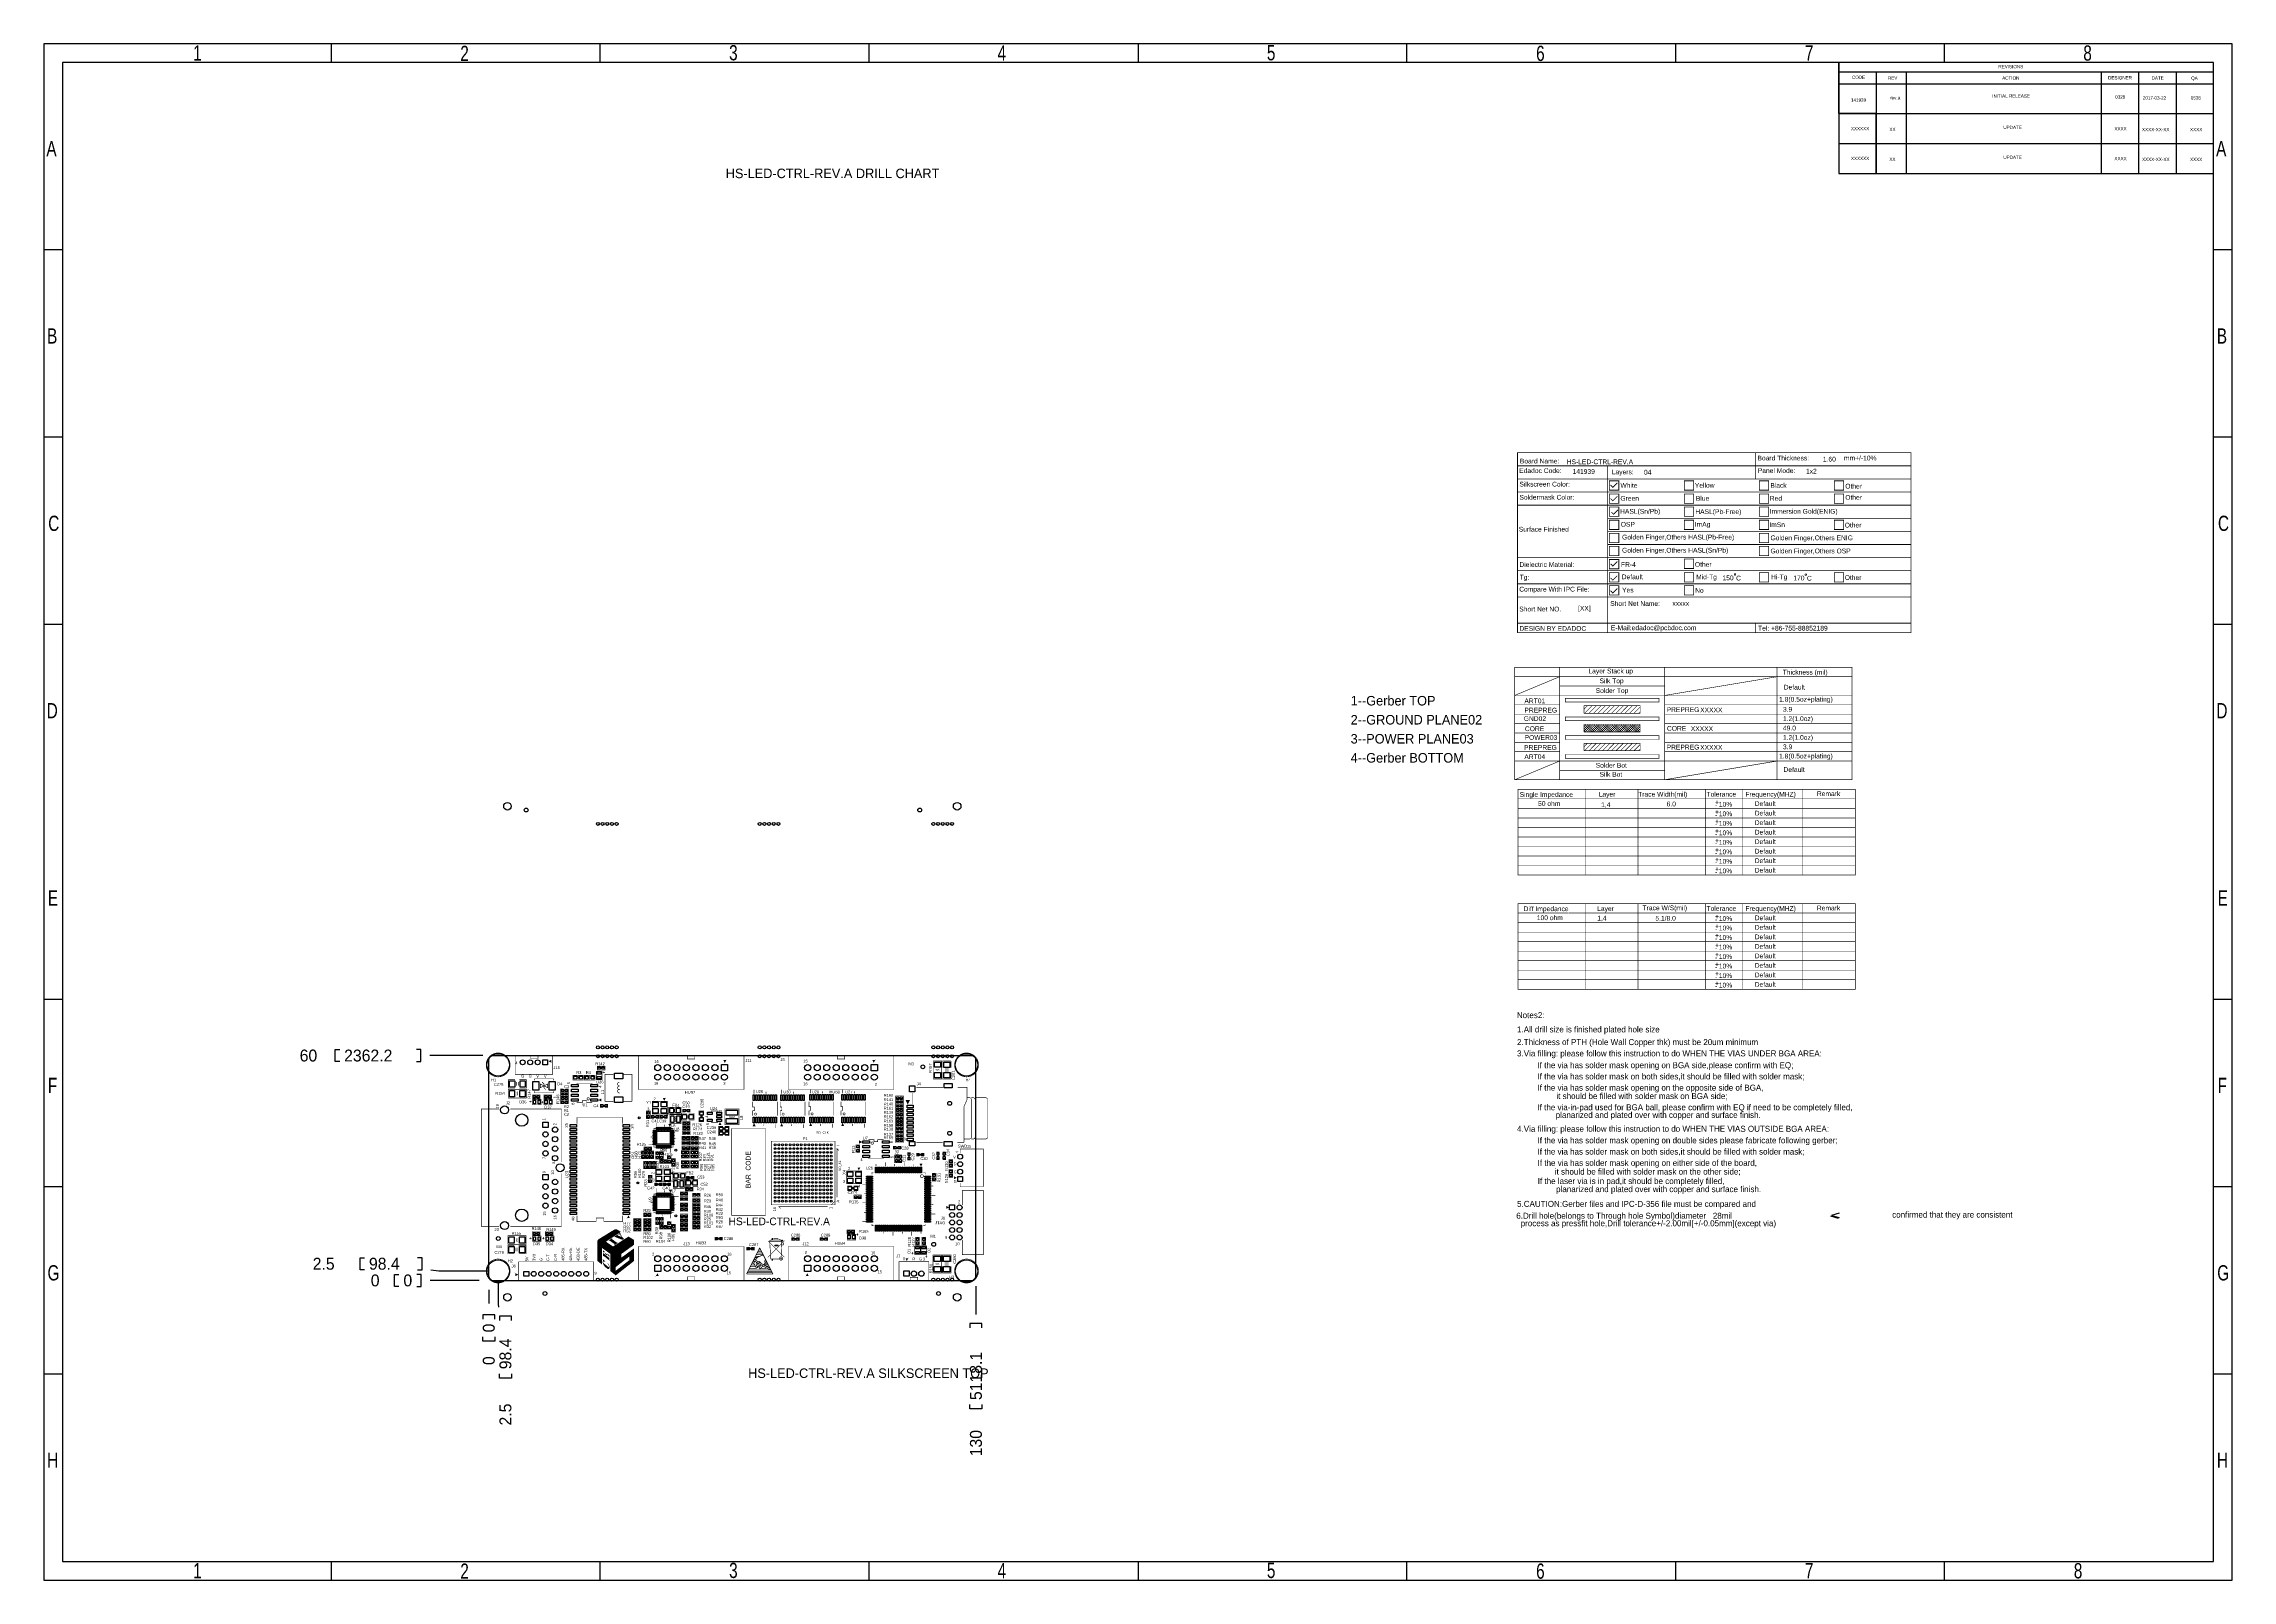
# Model space of a CAD drawing. Extents: x -119 to 465, y -80 to 330.
import ezdxf

# ---------------------------------------------------------------- set-up
doc = ezdxf.new("R2010")
doc.units = 0
for name, color, linetype in [('BOARD_GEOMETRY_DIMENSION', 2, 'CONTINUOUS'), ('BOARD_GEOMETRY_OUTLINE', 3, 'CONTINUOUS'), ('BOARD_GEOMETRY_SILKSCREEN_TOP', 1, 'CONTINUOUS'), ('PACKAGE_GEOMETRY_SILKSCREEN_TOP', 4, 'CONTINUOUS'), ('PIN_TOP', 5, 'CONTINUOUS'), ('REF_DES_SILKSCREEN_TOP', 6, 'CONTINUOUS')]:
    doc.layers.add(name, color=color, linetype=linetype)

msp = doc.modelspace()

# ---------------------------------------------------------------- linework, layer by layer
at = {"layer": 'BOARD_GEOMETRY_DIMENSION'}
msp.add_lwpolyline([(-118.745, -80.01), (465.254848, -80.01), (465.254848, 329.990196), (-118.745, 329.990196)], close=True, dxfattribs=at)
for points in [[(-41.99509, 324.989952), (-41.99509, 329.989942)], [(29.75483, 324.989952), (29.75483, 329.989942)], [(101.505004, 324.989952), (101.505004, 329.989942)], [(173.254924, 329.989942), (173.254924, 324.989952)], [(245.004844, 324.989952), (245.004844, 329.989942)], [(316.755018, 324.989952), (316.755018, 329.989942)], [(388.504938, 324.989952), (388.504938, 329.989942)], [(460.254858, 324.989952), (-113.74501, 324.989952)], [(-113.74501, 324.989952), (-113.74501, -75.01001)], [(360.255058, 324.989952), (360.255058, 311.339992), (370.254784, 311.339992)], [(360.255058, 322.529962), (460.254858, 322.529962)], [(370.254784, 322.529962), (370.254784, 311.339992), (378.254514, 311.339992)], [(378.254514, 322.529962), (378.254514, 311.339992), (430.254918, 311.339992)], [(430.254918, 322.529962), (430.254918, 311.339992), (440.254898, 311.339992)], [(440.254898, 322.529962), (440.254898, 311.339992), (450.254624, 311.339992)], [(450.254624, 322.529962), (450.254624, 311.339992), (460.254858, 311.339992), (460.254858, 324.989952)], [(360.255058, 319.307972), (460.254858, 319.307972)], [(360.255058, 311.339992), (360.255058, 303.372012)], [(370.254784, 311.339992), (370.254784, 303.372012)], [(378.254514, 311.339992), (378.254514, 303.372012)], [(430.254918, 311.339992), (430.254918, 303.372012)], [(440.254898, 311.339992), (440.254898, 303.372012)], [(450.254624, 311.339992), (450.254624, 303.372012)], [(460.254858, -75.01001), (460.254858, 311.339992)], [(360.255058, 303.372012), (450.254624, 303.372012)], [(360.255058, 303.372012), (360.255058, 295.404032)], [(370.254784, 303.372012), (370.254784, 295.404032)], [(378.254514, 303.372012), (378.254514, 295.404032)], [(430.254918, 303.372012), (430.254918, 295.404032)], [(440.254898, 303.372012), (440.254898, 295.404032)], [(450.254624, 303.372012), (460.254858, 303.372012)], [(450.254624, 303.372012), (450.254624, 295.404032)], [(360.255058, 295.404032), (450.254624, 295.404032)], [(450.254624, 295.404032), (460.254858, 295.404032)], [(-113.74501, 274.990052), (-118.745, 274.990052)], [(465.254848, 274.990052), (460.254858, 274.990052)], [(-113.74501, 224.989898), (-118.745, 224.989898)], [(465.254848, 224.989898), (460.254858, 224.989898)], [(-113.74501, 174.989998), (-118.745, 174.989998)], [(465.254848, 174.989998), (460.254858, 174.989998)], [(-113.74501, 74.990198), (-118.745, 74.990198)], [(465.254848, 74.990198), (460.254858, 74.990198)], [(-39.7764, 58.412634), (-40.9575, 58.412634), (-40.9575, 61.587634), (-39.7764, 61.587634)], [(-19.304, 58.412634), (-18.1229, 58.412634), (-18.1229, 61.587634), (-19.304, 61.587634)], [(-1.540002, 60.000134), (-15.74165, 60.000134)], [(-113.74501, 24.990298), (-118.745, 24.990298)], [(465.254848, 24.990298), (460.254858, 24.990298)], [(360.35488, 17.9451), (358.354884, 17.344898), (360.35488, 16.74495)], [(360.154982, 16.545052), (358.154986, 17.145)], [(-33.147, 2.8575), (-34.3281, 2.8575), (-34.3281, 6.0325), (-33.147, 6.0325)], [(-18.9738, 2.8575), (-17.7927, 2.8575), (-17.7927, 6.0325), (-18.9738, 6.0325)], [(-23.9522, -1.5875), (-25.1333, -1.5875), (-25.1333, 1.5875), (-23.9522, 1.5875)], [(-19.2278, -1.5875), (-18.0467, -1.5875), (-18.0467, 1.5875), (-19.2278, 1.5875)], [(-2.54, 0), (-15.66545, 0)], [(-0.040132, 2.499868), (-13.335, 2.499868), (-15.41145, 2.711958)], [(0, -2.54), (0, -6.19125)], [(2.499868, -0.040132), (2.499868, -6.35), (2.588006, -7.15645)], [(129.999994, -1.540002), (129.999994, -9.08685)], [(1.5875, -10.3378), (1.5875, -9.1567), (-1.5875, -9.1567), (-1.5875, -10.3378)], [(6.0325, -10.7188), (6.0325, -9.5377), (2.8575, -9.5377), (2.8575, -10.7188)], [(131.587494, -12.6492), (131.587494, -11.4681), (128.412494, -11.4681), (128.412494, -12.6492)], [(1.5875, -15.0622), (1.5875, -16.2433), (-1.5875, -16.2433), (-1.5875, -15.0622)], [(-113.74501, -25.01011), (-118.745, -25.01011)], [(6.0325, -24.892), (6.0325, -26.0731), (2.8575, -26.0731), (2.8575, -24.892)], [(465.254848, -25.01011), (460.254858, -25.01011)], [(131.587494, -33.1216), (131.587494, -34.3027), (128.412494, -34.3027), (128.412494, -33.1216)], [(-113.74501, -75.01001), (460.254858, -75.01001)], [(-41.99509, -80.01), (-41.99509, -75.01001)], [(29.75483, -80.01), (29.75483, -75.01001)], [(101.505004, -80.01), (101.505004, -75.01001)], [(173.254924, -75.01001), (173.254924, -80.01)], [(245.004844, -80.01), (245.004844, -75.01001)], [(316.755018, -80.01), (316.755018, -75.01001)], [(388.504938, -80.01), (388.504938, -75.01001)]]:
    msp.add_lwpolyline(points, dxfattribs=at)
for points, const_width in [([(379.525022, 175.369982), (274.524978, 175.369982), (274.524978, 220.870018), (379.525022, 220.870018)], 0.199898), ([(299.064934, 210.870038), (301.565056, 210.870038), (301.565056, 213.369906), (299.064934, 213.369906)], 0.199898), ([(319.064894, 210.870038), (321.565016, 210.870038), (321.565016, 213.369906), (319.064894, 213.369906)], 0.199898), ([(339.065108, 210.870038), (341.564976, 210.870038), (341.564976, 213.369906), (339.065108, 213.369906)], 0.199898), ([(359.065068, 210.870038), (361.564936, 210.870038), (361.564936, 213.369906), (359.065068, 213.369906)], 0.199898), ([(299.064934, 207.369918), (301.565056, 207.369918), (301.565056, 209.87004), (299.064934, 209.87004)], 0.199898), ([(299.064934, 203.870052), (301.565056, 203.870052), (301.565056, 206.36992), (299.064934, 206.36992)], 0.199898), ([(319.064894, 207.369918), (321.565016, 207.369918), (321.565016, 209.87004), (319.064894, 209.87004)], 0.199898), ([(319.064894, 203.870052), (321.565016, 203.870052), (321.565016, 206.36992), (319.064894, 206.36992)], 0.199898), ([(339.065108, 207.369918), (341.564976, 207.369918), (341.564976, 209.87004), (339.065108, 209.87004)], 0.199898), ([(339.065108, 203.870052), (341.564976, 203.870052), (341.564976, 206.36992), (339.065108, 206.36992)], 0.199898), ([(359.065068, 207.369918), (361.564936, 207.369918), (361.564936, 209.87004), (359.065068, 209.87004)], 0.199898), ([(299.064934, 200.369932), (301.565056, 200.369932), (301.565056, 202.870054), (299.064934, 202.870054)], 0.199898), ([(299.064934, 196.870066), (301.565056, 196.870066), (301.565056, 199.369934), (299.064934, 199.369934)], 0.199898), ([(319.064894, 200.369932), (321.565016, 200.369932), (321.565016, 202.870054), (319.064894, 202.870054)], 0.199898), ([(339.065108, 200.369932), (341.564976, 200.369932), (341.564976, 202.870054), (339.065108, 202.870054)], 0.199898), ([(339.065108, 196.870066), (341.564976, 196.870066), (341.564976, 199.369934), (339.065108, 199.369934)], 0.199898), ([(359.065068, 200.369932), (361.564936, 200.369932), (361.564936, 202.870054), (359.065068, 202.870054)], 0.199898), ([(299.064934, 193.369946), (301.565056, 193.369946), (301.565056, 195.870068), (299.064934, 195.870068)], 0.199898), ([(339.065108, 193.369946), (341.564976, 193.369946), (341.564976, 195.870068), (339.065108, 195.870068)], 0.199898), ([(299.064934, 189.87008), (301.565056, 189.87008), (301.565056, 192.369948), (299.064934, 192.369948)], 0.199898), ([(299.064934, 186.36996), (301.565056, 186.36996), (301.565056, 188.870082), (299.064934, 188.870082)], 0.199898), ([(319.064894, 189.969902), (321.565016, 189.969902), (321.565016, 192.470024), (319.064894, 192.470024)], 0.199898), ([(319.064894, 186.36996), (321.565016, 186.36996), (321.565016, 188.870082), (319.064894, 188.870082)], 0.199898), ([(339.065108, 186.36996), (341.564976, 186.36996), (341.564976, 188.870082), (339.065108, 188.870082)], 0.199898), ([(359.065068, 186.36996), (361.564936, 186.36996), (361.564936, 188.870082), (359.065068, 188.870082)], 0.199898), ([(299.064934, 182.870094), (301.565056, 182.870094), (301.565056, 185.369962), (299.064934, 185.369962)], 0.199898), ([(319.064894, 182.870094), (321.565016, 182.870094), (321.565016, 185.369962), (319.064894, 185.369962)], 0.199898), ([(363.76991, 163.58997), (363.76991, 161.090102), (273.77009, 161.090102), (273.77009, 163.58997)], 0.150114), ([(287.269936, 154.340052), (312.269886, 154.340052), (312.269886, 155.34005), (287.269936, 155.34005)], 0.150114), ([(287.269936, 149.340062), (312.269886, 149.340062), (312.269886, 150.34006), (287.269936, 150.34006)], 0.150114), ([(287.269936, 144.340072), (312.269886, 144.340072), (312.269886, 145.34007), (287.269936, 145.34007)], 0.150114), ([(287.269936, 139.340082), (312.269886, 139.340082), (312.269886, 140.34008), (287.269936, 140.34008)], 0.150114), ([(273.77009, 133.59003), (363.76991, 133.59003), (363.76991, 138.59002), (273.77009, 138.59002)], 0.1524), ([(274.663154, 131.033774), (364.662974, 131.033774), (364.662974, 120.873774), (274.663154, 120.873774)], 0.151892), ([(274.663154, 100.553774), (364.662974, 100.553774), (364.662974, 90.393774), (274.663154, 90.393774)], 0.151892)]:
    msp.add_lwpolyline(points, close=True, dxfattribs=dict(at, const_width=const_width))
for points, const_width in [([(274.524978, 217.369898), (379.525022, 217.369898)], 0.199898), ([(298.6151, 217.369898), (298.6151, 213.870032)], 0.199898), ([(338.024978, 220.870018), (338.024978, 217.369898)], 0.199898), ([(338.024978, 217.369898), (338.024978, 213.870032)], 0.199898), ([(274.524978, 213.870032), (379.525022, 213.870032)], 0.199898), ([(274.524978, 210.369912), (379.525022, 210.369912)], 0.199898), ([(298.6151, 206.870046), (298.6151, 213.870032)], 0.199898), ([(299.364908, 212.229954), (299.96511, 211.630006), (301.165006, 212.829902)], 0.199898), ([(274.524978, 206.870046), (377.394978, 206.870046)], 0.199898), ([(274.524978, 206.870046), (379.525022, 206.870046)], 0.199898), ([(298.6151, 191.28994), (298.6151, 206.870046)], 0.199898), ([(299.364908, 208.630012), (299.96511, 208.030064), (301.165006, 209.22996)], 0.199898), ([(299.55998, 205.03007), (300.159928, 204.430122), (301.360078, 205.630018)], 0.199898), ([(298.6151, 203.369926), (379.525022, 203.369926)], 0.199898), ([(298.6151, 199.87006), (379.525022, 199.87006)], 0.199898), ([(274.524978, 192.870074), (379.525022, 192.870074)], 0.199898), ([(298.6151, 196.36994), (379.525022, 196.36994)], 0.199898), ([(298.6151, 192.870074), (298.6151, 189.369954)], 0.199898), ([(274.524978, 189.369954), (379.525022, 189.369954)], 0.199898), ([(298.6151, 185.870088), (298.6151, 189.369954)], 0.199898), ([(299.364908, 191.229996), (299.96511, 190.630048), (301.165006, 191.829944)], 0.199898), ([(299.364908, 187.429902), (299.96511, 186.829954), (301.165006, 188.030104)], 0.199898), ([(274.524978, 185.870088), (379.525022, 185.870088)], 0.199898), ([(274.524978, 182.369968), (379.525022, 182.369968)], 0.199898), ([(298.6151, 185.870088), (298.6151, 182.369968)], 0.199898), ([(298.6151, 182.369968), (298.6151, 175.459898)], 0.199898), ([(299.364908, 184.030112), (299.96511, 183.42991), (301.165006, 184.63006)], 0.199898), ([(379.525022, 175.369982), (379.525022, 172.829982), (274.524978, 172.829982)], 0.199898), ([(274.524978, 172.829982), (274.524978, 175.369982)], 0.199898), ([(298.6151, 175.369982), (298.6151, 172.829982)], 0.199898), ([(338.024978, 175.369982), (338.024978, 172.829982)], 0.199898), ([(285.770066, 138.59002), (285.770066, 163.58997)], 0.1524), ([(313.77001, 138.59002), (313.77001, 163.58997)], 0.1524), ([(343.76995, 138.59002), (343.76995, 163.58997)], 0.1524), ([(273.77009, 138.59002), (273.77009, 161.090102)], 0.1524), ([(273.77009, 156.090112), (285.770066, 161.090102)], 0.1524), ([(285.770066, 158.58998), (313.77001, 158.58998)], 0.1524), ([(313.77001, 156.090112), (343.76995, 161.090102)], 0.1524), ([(363.76991, 138.59002), (363.76991, 161.090102)], 0.1524), ([(273.77009, 156.090112), (285.770066, 156.090112)], 0.150114), ([(273.77009, 153.58999), (285.770066, 153.58999)], 0.150114), ([(285.770066, 156.090112), (313.77001, 156.090112)], 0.1524), ([(292.269926, 151.340058), (307.269896, 151.340058), (307.269896, 153.340054)], 0.150114), ([(292.269926, 153.340054), (292.269926, 151.340058)], 0.150114), ([(292.269926, 153.340054), (307.269896, 153.340054)], 0.150114), ([(292.269926, 152.4), (293.189914, 153.329894)], 0.150114), ([(292.40988, 151.340058), (294.369998, 153.299922)], 0.150114), ([(293.61003, 151.340058), (295.580054, 153.319988)], 0.150114), ([(294.809926, 151.340058), (296.79011, 153.319988)], 0.150114), ([(296.010076, 151.340058), (297.990006, 153.319988)], 0.150114), ([(297.209972, 151.340058), (299.200062, 153.329894)], 0.150114), ([(298.410122, 151.340058), (300.379892, 153.310082)], 0.150114), ([(299.610018, 151.340058), (301.589948, 153.319988)], 0.150114), ([(300.809914, 151.340058), (302.779938, 153.310082)], 0.150114), ([(302.010064, 151.340058), (303.980088, 153.319988)], 0.150114), ([(303.20996, 151.340058), (305.179984, 153.310082)], 0.150114), ([(304.41011, 151.340058), (306.39004, 153.319988)], 0.150114), ([(305.610006, 151.340058), (307.269896, 152.999948)], 0.150114), ([(306.809902, 151.340058), (307.250084, 151.779986)], 0.150114), ([(313.77001, 156.090112), (343.76995, 156.090112)], 0.1524), ([(313.77001, 153.58999), (343.76995, 153.58999)], 0.1524), ([(343.76995, 156.090112), (363.76991, 156.090112)], 0.1524), ([(343.76995, 153.58999), (363.76991, 153.58999)], 0.1524), ([(273.77009, 151.090122), (285.770066, 151.090122)], 0.150114), ([(273.77009, 148.59), (285.770066, 148.59)], 0.150114), ([(273.77009, 146.089878), (285.770066, 146.089878)], 0.150114), ([(292.269926, 147.80006), (292.80993, 148.340064)], 0.150114), ([(292.269926, 146.340068), (292.269926, 148.340064)], 0.150114), ([(292.269926, 147.200112), (293.409878, 148.340064)], 0.150114), ([(292.269926, 146.59991), (294.01008, 148.340064)], 0.150114), ([(307.269896, 148.340064), (292.269926, 148.340064)], 0.150114), ([(293.910004, 146.340068), (292.269926, 147.979892)], 0.150114), ([(293.310056, 146.340068), (292.269926, 147.379944)], 0.150114), ([(292.710108, 146.340068), (292.269926, 146.779996)], 0.150114), ([(307.269896, 146.340068), (292.269926, 146.340068)], 0.150114), ([(294.509952, 146.340068), (292.509956, 148.340064)], 0.150114), ([(292.610032, 146.340068), (294.610028, 148.340064)], 0.150114), ([(295.1099, 146.340068), (293.109904, 148.340064)], 0.150114), ([(293.20998, 146.340068), (295.209976, 148.340064)], 0.150114), ([(295.710102, 146.340068), (293.710106, 148.340064)], 0.150114), ([(293.809928, 146.340068), (295.809924, 148.340064)], 0.150114), ([(296.31005, 146.340068), (294.310054, 148.340064)], 0.150114), ([(294.409876, 146.340068), (296.410126, 148.340064)], 0.150114), ([(296.909998, 146.340068), (294.910002, 148.340064)], 0.150114), ([(295.010078, 146.340068), (297.010074, 148.340064)], 0.150114), ([(297.509946, 146.340068), (295.50995, 148.340064)], 0.150114), ([(295.610026, 146.340068), (297.610022, 148.340064)], 0.150114), ([(298.109894, 146.340068), (296.109898, 148.340064)], 0.150114), ([(296.209974, 146.340068), (298.20997, 148.340064)], 0.150114), ([(298.710096, 146.340068), (296.7101, 148.340064)], 0.150114), ([(296.809922, 146.340068), (298.809918, 148.340064)], 0.150114), ([(299.310044, 146.340068), (297.310048, 148.340064)], 0.150114), ([(297.410124, 146.340068), (299.41012, 148.340064)], 0.150114), ([(299.909992, 146.340068), (297.909996, 148.340064)], 0.150114), ([(298.010072, 146.340068), (300.010068, 148.340064)], 0.150114), ([(300.50994, 146.340068), (298.509944, 148.340064)], 0.150114), ([(298.61002, 146.340068), (300.610016, 148.340064)], 0.150114), ([(301.109888, 146.340068), (299.109892, 148.340064)], 0.150114), ([(299.209968, 146.340068), (301.209964, 148.340064)], 0.150114), ([(301.71009, 146.340068), (299.710094, 148.340064)], 0.150114), ([(299.809916, 146.340068), (301.809912, 148.340064)], 0.150114), ([(302.310038, 146.340068), (300.310042, 148.340064)], 0.150114), ([(300.410118, 146.340068), (302.410114, 148.340064)], 0.150114), ([(302.909986, 146.340068), (300.90999, 148.340064)], 0.150114), ([(301.010066, 146.340068), (303.010062, 148.340064)], 0.150114), ([(303.509934, 146.340068), (301.509938, 148.340064)], 0.150114), ([(301.610014, 146.340068), (303.61001, 148.340064)], 0.150114), ([(304.109882, 146.340068), (302.109886, 148.340064)], 0.150114), ([(302.209962, 146.340068), (304.209958, 148.340064)], 0.150114), ([(304.710084, 146.340068), (302.710088, 148.340064)], 0.150114), ([(302.80991, 146.340068), (304.809906, 148.340064)], 0.150114), ([(305.310032, 146.340068), (303.310036, 148.340064)], 0.150114), ([(303.410112, 146.340068), (305.410108, 148.340064)], 0.150114), ([(305.90998, 146.340068), (303.909984, 148.340064)], 0.150114), ([(304.01006, 146.340068), (306.010056, 148.340064)], 0.150114), ([(306.509928, 146.340068), (304.509932, 148.340064)], 0.150114), ([(304.610008, 146.340068), (306.610004, 148.340064)], 0.150114), ([(307.109876, 146.340068), (305.10988, 148.340064)], 0.150114), ([(305.209956, 146.340068), (307.209952, 148.340064)], 0.150114), ([(307.25999, 146.789902), (305.710082, 148.340064)], 0.150114), ([(305.809904, 146.340068), (307.269896, 147.80006)], 0.150114), ([(307.25999, 147.390104), (306.31003, 148.340064)], 0.150114), ([(306.410106, 146.340068), (307.269896, 147.200112)], 0.150114), ([(307.269896, 147.979892), (306.909978, 148.340064)], 0.150114), ([(307.010054, 146.340068), (307.250084, 146.590004)], 0.150114), ([(307.269896, 146.340068), (307.269896, 148.340064)], 0.150114), ([(313.77001, 151.090122), (343.76995, 151.090122)], 0.1524), ([(313.77001, 148.59), (343.76995, 148.59)], 0.1524), ([(313.77001, 146.089878), (343.76995, 146.089878)], 0.1524), ([(343.76995, 151.090122), (363.76991, 151.090122)], 0.1524), ([(343.76995, 148.59), (363.76991, 148.59)], 0.1524), ([(343.76995, 146.089878), (363.76991, 146.089878)], 0.1524), ([(273.77009, 143.59001), (285.770066, 143.59001)], 0.150114), ([(273.77009, 141.089888), (285.770066, 141.089888)], 0.150114), ([(292.269926, 141.340078), (307.269896, 141.340078), (307.269896, 143.340074)], 0.150114), ([(292.269926, 143.340074), (292.269926, 141.340078)], 0.150114), ([(292.269926, 143.340074), (307.269896, 143.340074)], 0.150114), ([(292.269926, 142.40002), (293.189914, 143.329914)], 0.150114), ([(292.40988, 141.340078), (294.369998, 143.299942)], 0.150114), ([(293.61003, 141.340078), (295.580054, 143.320008)], 0.150114), ([(294.809926, 141.340078), (296.79011, 143.320008)], 0.150114), ([(296.010076, 141.340078), (297.990006, 143.320008)], 0.150114), ([(297.209972, 141.340078), (299.200062, 143.329914)], 0.150114), ([(298.410122, 141.340078), (300.379892, 143.310102)], 0.150114), ([(299.610018, 141.340078), (301.589948, 143.320008)], 0.150114), ([(300.809914, 141.340078), (302.779938, 143.310102)], 0.150114), ([(302.010064, 141.340078), (303.980088, 143.320008)], 0.150114), ([(303.20996, 141.340078), (305.179984, 143.310102)], 0.150114), ([(304.41011, 141.340078), (306.39004, 143.320008)], 0.150114), ([(305.610006, 141.340078), (307.269896, 142.999968)], 0.150114), ([(306.809902, 141.340078), (307.250084, 141.780006)], 0.150114), ([(313.77001, 143.59001), (343.76995, 143.59001)], 0.1524), ([(313.77001, 141.089888), (343.76995, 141.089888)], 0.1524), ([(343.76995, 143.59001), (363.76991, 143.59001)], 0.1524), ([(343.76995, 141.089888), (363.76991, 141.089888)], 0.1524), ([(273.77009, 133.59003), (285.770066, 138.59002)], 0.1524), ([(285.770066, 133.59003), (285.770066, 138.59002)], 0.1524), ([(285.770066, 136.089898), (313.77001, 136.089898)], 0.1524), ([(313.77001, 133.59003), (313.77001, 138.59002)], 0.1524), ([(313.77001, 133.59003), (343.76995, 138.59002)], 0.1524), ([(343.76995, 133.59003), (343.76995, 138.59002)], 0.1524), ([(288.199068, 128.493774), (274.663154, 128.493774)], 0.151892), ([(288.25317, 128.493774), (364.662974, 128.493774)], 0.151892), ([(292.663118, 131.033774), (292.663118, 120.919494)], 0.151892), ([(306.66309, 131.033774), (306.66309, 120.919494)], 0.151892), ([(324.663054, 131.033774), (324.663054, 120.919494)], 0.151892), ([(334.663034, 131.033774), (334.663034, 120.919494)], 0.151892), ([(350.663002, 131.033774), (350.663002, 120.919494)], 0.151892), ([(274.663154, 125.953774), (364.662974, 125.953774)], 0.151892), ([(274.663154, 123.413774), (364.662974, 123.413774)], 0.151892), ([(364.662974, 120.873774), (364.662974, 118.333774), (274.663154, 118.333774), (274.663154, 120.873774)], 0.151892), ([(364.662974, 118.333774), (364.662974, 115.793774), (274.663154, 115.793774), (274.663154, 118.333774)], 0.151892), ([(292.663118, 120.919494), (292.663118, 118.333774)], 0.151892), ([(292.663118, 118.379494), (292.663118, 115.793774)], 0.151892), ([(306.66309, 120.919494), (306.66309, 118.333774)], 0.151892), ([(306.66309, 118.379494), (306.66309, 115.793774)], 0.151892), ([(324.663054, 120.873774), (324.663054, 118.333774)], 0.151892), ([(324.663054, 118.333774), (324.663054, 115.793774)], 0.151892), ([(334.663034, 120.919494), (334.663034, 118.333774)], 0.151892), ([(334.663034, 118.379494), (334.663034, 115.793774)], 0.151892), ([(350.663002, 120.919494), (350.663002, 118.333774)], 0.151892), ([(350.663002, 118.379494), (350.663002, 115.793774)], 0.151892), ([(364.662974, 115.793774), (364.662974, 113.253774), (274.663154, 113.253774), (274.663154, 115.793774)], 0.151892), ([(364.662974, 113.253774), (364.662974, 110.713774), (274.663154, 110.713774), (274.663154, 113.253774)], 0.151892), ([(292.663118, 115.839494), (292.663118, 113.253774)], 0.151892), ([(292.663118, 113.299494), (292.663118, 110.713774)], 0.151892), ([(306.66309, 115.839494), (306.66309, 113.253774)], 0.151892), ([(306.66309, 113.299494), (306.66309, 110.713774)], 0.151892), ([(324.663054, 115.793774), (324.663054, 113.253774)], 0.151892), ([(324.663054, 113.253774), (324.663054, 110.713774)], 0.151892), ([(334.663034, 115.839494), (334.663034, 113.253774)], 0.151892), ([(334.663034, 113.299494), (334.663034, 110.713774)], 0.151892), ([(350.663002, 115.839494), (350.663002, 113.253774)], 0.151892), ([(350.663002, 113.299494), (350.663002, 110.713774)], 0.151892), ([(364.662974, 110.713774), (364.662974, 108.173774), (274.663154, 108.173774), (274.663154, 110.713774)], 0.151892), ([(292.663118, 110.759494), (292.663118, 108.173774)], 0.151892), ([(306.66309, 110.759494), (306.66309, 108.173774)], 0.151892), ([(324.663054, 110.713774), (324.663054, 108.173774)], 0.151892), ([(334.663034, 110.759494), (334.663034, 108.173774)], 0.151892), ([(350.663002, 110.759494), (350.663002, 108.173774)], 0.151892), ([(292.663118, 100.553774), (292.663118, 90.399616)], 0.151892), ([(306.66309, 100.553774), (306.66309, 90.399616)], 0.151892), ([(324.663054, 100.553774), (324.663054, 90.399616)], 0.151892), ([(334.663034, 100.553774), (334.663034, 90.399616)], 0.151892), ([(350.663002, 100.553774), (350.663002, 90.399616)], 0.151892), ([(288.199068, 98.013774), (274.663154, 98.013774)], 0.151892), ([(274.663154, 95.473774), (364.662974, 95.473774)], 0.151892), ([(288.25317, 98.013774), (364.662974, 98.013774)], 0.151892), ([(274.663154, 92.933774), (364.662974, 92.933774)], 0.151892), ([(364.662974, 90.393774), (364.662974, 87.853774), (274.663154, 87.853774), (274.663154, 90.393774)], 0.151892), ([(364.662974, 87.853774), (364.662974, 85.313774), (274.663154, 85.313774), (274.663154, 87.853774)], 0.151892), ([(292.663118, 90.399616), (292.663118, 87.853774)], 0.151892), ([(292.663118, 87.859616), (292.663118, 85.313774)], 0.151892), ([(306.66309, 90.393774), (306.66309, 87.853774)], 0.151892), ([(306.66309, 87.853774), (306.66309, 85.313774)], 0.151892), ([(324.663054, 90.399616), (324.663054, 87.853774)], 0.151892), ([(324.663054, 87.859616), (324.663054, 85.313774)], 0.151892), ([(334.663034, 90.399616), (334.663034, 87.853774)], 0.151892), ([(334.663034, 87.859616), (334.663034, 85.313774)], 0.151892), ([(350.663002, 90.399616), (350.663002, 87.853774)], 0.151892), ([(350.663002, 87.859616), (350.663002, 85.313774)], 0.151892), ([(364.662974, 85.313774), (364.662974, 82.773774), (274.663154, 82.773774), (274.663154, 85.313774)], 0.151892), ([(364.662974, 82.773774), (364.662974, 80.233774), (274.663154, 80.233774), (274.663154, 82.773774)], 0.151892), ([(292.663118, 85.319616), (292.663118, 82.773774)], 0.151892), ([(292.663118, 82.779616), (292.663118, 80.233774)], 0.151892), ([(306.66309, 85.313774), (306.66309, 82.773774)], 0.151892), ([(306.66309, 82.773774), (306.66309, 80.233774)], 0.151892), ([(324.663054, 85.319616), (324.663054, 82.773774)], 0.151892), ([(324.663054, 82.779616), (324.663054, 80.233774)], 0.151892), ([(334.663034, 85.319616), (334.663034, 82.773774)], 0.151892), ([(334.663034, 82.779616), (334.663034, 80.233774)], 0.151892), ([(350.663002, 85.319616), (350.663002, 82.773774)], 0.151892), ([(350.663002, 82.779616), (350.663002, 80.233774)], 0.151892), ([(364.662974, 80.233774), (364.662974, 77.693774), (274.663154, 77.693774), (274.663154, 80.233774)], 0.151892), ([(292.663118, 80.239616), (292.663118, 77.693774)], 0.151892), ([(306.66309, 80.233774), (306.66309, 77.693774)], 0.151892), ([(324.663054, 80.239616), (324.663054, 77.693774)], 0.151892), ([(334.663034, 80.239616), (334.663034, 77.693774)], 0.151892), ([(350.663002, 80.239616), (350.663002, 77.693774)], 0.151892)]:
    msp.add_lwpolyline(points, dxfattribs=dict(at, const_width=const_width))
at = {"layer": 'BOARD_GEOMETRY_DIMENSION', "const_width": 0.199898}
for points in [[(332.764892, 188.369956, 1), (332.365108, 188.370044, 1)], [(351.665032, 188.330078, 1), (351.264968, 188.329922, 1)]]:
    msp.add_lwpolyline(points, format="xyb", close=True, dxfattribs=at)
at = {"layer": 'BOARD_GEOMETRY_OUTLINE'}
for points in [[(0.999998, 60.000134, 0.414195), (0, 59.000136)], [(129.999994, 59.000136, 0.414196), (128.999996, 60.000134)], [(0, 0.999998, 0.4142), (0.999998, 0)], [(128.999996, 0, 0.414201), (129.999994, 0.999998)]]:
    msp.add_lwpolyline(points, format="xyb", dxfattribs=at)
for points in [[(0, 0.999998), (0, 59.000136)], [(0.999998, 60.000134), (128.999996, 60.000134)], [(129.999994, 0.999998), (129.999994, 59.000136)], [(0.999998, 0), (128.999996, 0)]]:
    msp.add_lwpolyline(points, dxfattribs=at)
at = {"layer": 'BOARD_GEOMETRY_SILKSCREEN_TOP'}
msp.add_lwpolyline([(-118.745, -80.01), (465.254848, -80.01), (465.254848, 329.990196), (-118.745, 329.990196)], close=True, dxfattribs=at)
for points in [[(-41.99509, 324.989952), (-41.99509, 329.989942)], [(29.75483, 324.989952), (29.75483, 329.989942)], [(101.505004, 324.989952), (101.505004, 329.989942)], [(173.254924, 329.989942), (173.254924, 324.989952)], [(245.004844, 324.989952), (245.004844, 329.989942)], [(316.755018, 324.989952), (316.755018, 329.989942)], [(388.504938, 324.989952), (388.504938, 329.989942)], [(460.254858, 324.989952), (-113.74501, 324.989952)], [(-113.74501, 324.989952), (-113.74501, -75.01001)], [(370.254784, 311.339992), (360.255058, 311.339992), (360.255058, 324.989952)], [(360.255058, 322.529962), (460.254858, 322.529962)], [(370.254784, 322.529962), (370.254784, 311.339992), (378.254514, 311.339992)], [(378.254514, 322.529962), (378.254514, 311.339992), (430.254918, 311.339992)], [(430.254918, 322.529962), (430.254918, 311.339992), (440.254898, 311.339992)], [(440.254898, 322.529962), (440.254898, 311.339992), (450.254624, 311.339992)], [(450.254624, 322.529962), (450.254624, 311.339992), (460.254858, 311.339992), (460.254858, 324.989952)], [(360.255058, 319.307972), (460.254858, 319.307972)], [(360.255058, 311.339992), (360.255058, 303.372012)], [(370.254784, 303.372012), (370.254784, 311.339992)], [(378.254514, 311.339992), (378.254514, 303.372012)], [(430.254918, 311.339992), (430.254918, 303.372012)], [(440.254898, 311.339992), (440.254898, 303.372012)], [(450.254624, 311.339992), (450.254624, 303.372012)], [(460.254858, -75.01001), (460.254858, 311.339992)], [(360.255058, 303.372012), (450.254624, 303.372012)], [(360.255058, 303.372012), (360.255058, 295.404032)], [(370.254784, 295.404032), (370.254784, 303.372012)], [(378.254514, 303.372012), (378.254514, 295.404032)], [(430.254918, 303.372012), (430.254918, 295.404032)], [(440.254898, 303.372012), (440.254898, 295.404032)], [(450.254624, 303.372012), (460.254858, 303.372012)], [(450.254624, 303.372012), (450.254624, 295.404032)], [(360.255058, 295.404032), (450.254624, 295.404032)], [(450.254624, 295.404032), (460.254858, 295.404032)], [(-113.74501, 274.990052), (-118.745, 274.990052)], [(465.254848, 274.990052), (460.254858, 274.990052)], [(-113.74501, 224.989898), (-118.745, 224.989898)], [(465.254848, 224.989898), (460.254858, 224.989898)], [(-113.74501, 174.989998), (-118.745, 174.989998)], [(465.254848, 174.989998), (460.254858, 174.989998)], [(-113.74501, 74.990198), (-118.745, 74.990198)], [(465.254848, 74.990198), (460.254858, 74.990198)], [(-113.74501, 24.990298), (-118.745, 24.990298)], [(465.254848, 24.990298), (460.254858, 24.990298)], [(-113.74501, -25.01011), (-118.745, -25.01011)], [(465.254848, -25.01011), (460.254858, -25.01011)], [(-113.74501, -75.01001), (460.254858, -75.01001)], [(-41.99509, -80.01), (-41.99509, -75.01001)], [(29.75483, -80.01), (29.75483, -75.01001)], [(101.505004, -80.01), (101.505004, -75.01001)], [(173.254924, -75.01001), (173.254924, -80.01)], [(245.004844, -80.01), (245.004844, -75.01001)], [(316.755018, -80.01), (316.755018, -75.01001)], [(388.504938, -80.01), (388.504938, -75.01001)]]:
    msp.add_lwpolyline(points, dxfattribs=at)
for points, const_width in [([(17.145, 48.895), (17.78, 48.895), (17.653, 49.022)], 0.1524), ([(17.653, 48.768), (17.78, 48.895)], 0.1524), ([(30.420818, 11.638534), (33.214818, 11.638534)], 0.0889), ([(30.471618, 11.663934), (33.265618, 11.663934)], 0.0889), ([(30.497018, 11.689334), (33.291018, 11.689334)], 0.0889), ([(30.547818, 11.714734), (33.341818, 11.714734)], 0.0889), ([(30.598618, 11.740134), (33.367218, 11.740134)], 0.0889), ([(30.649418, 11.765534), (33.418018, 11.765534)], 0.0889), ([(30.674818, 11.790934), (33.468818, 11.790934)], 0.0889), ([(30.725618, 11.816334), (33.494218, 11.816334)], 0.0889), ([(30.751018, 11.841734), (33.545018, 11.841734)], 0.0889), ([(30.801818, 11.867134), (33.570418, 11.867134)], 0.0889), ([(30.827218, 11.892534), (33.621218, 11.892534)], 0.0889), ([(30.878018, 11.917934), (33.646618, 11.917934)], 0.0889), ([(30.928818, 11.943334), (33.697418, 11.943334)], 0.0889), ([(30.954218, 11.968734), (33.722818, 11.968734)], 0.0889), ([(31.005018, 11.994134), (33.773618, 11.994134)], 0.0889), ([(31.055818, 12.019534), (33.799018, 12.019534)], 0.0889), ([(31.081218, 12.044934), (33.849818, 12.044934)], 0.0889), ([(31.132018, 12.070334), (33.875218, 12.070334)], 0.0889), ([(31.182818, 12.095734), (33.926018, 12.095734)], 0.0889), ([(31.208218, 12.121134), (33.951418, 12.121134)], 0.0889), ([(31.259018, 12.146534), (34.002218, 12.146534)], 0.0889), ([(31.284418, 12.171934), (34.027618, 12.171934)], 0.0889), ([(31.335218, 12.197334), (34.078418, 12.197334)], 0.0889), ([(31.386018, 12.222734), (34.103818, 12.222734)], 0.0889), ([(31.411418, 12.248134), (34.154618, 12.248134)], 0.0889), ([(31.462218, 12.273534), (34.180018, 12.273534)], 0.0889), ([(31.513018, 12.298934), (34.230818, 12.298934)], 0.0889), ([(31.538418, 12.324334), (34.256218, 12.324334)], 0.0889), ([(31.589218, 12.349734), (34.307018, 12.349734)], 0.0889), ([(31.614618, 12.375134), (34.357818, 12.375134)], 0.0889), ([(31.665418, 12.400534), (34.383218, 12.400534)], 0.0889), ([(31.690818, 12.425934), (34.434018, 12.425934)], 0.0889), ([(31.741618, 12.451334), (34.459418, 12.451334)], 0.0889), ([(31.792418, 12.476734), (34.510218, 12.476734)], 0.0889), ([(31.817818, 12.502134), (34.535618, 12.502134)], 0.0889), ([(31.868618, 12.527534), (34.586418, 12.527534)], 0.0889), ([(31.919418, 12.552934), (34.611818, 12.552934)], 0.0889), ([(31.944818, 12.578334), (34.662618, 12.578334)], 0.0889), ([(31.995618, 12.603734), (34.688018, 12.603734)], 0.0889), ([(32.046418, 12.629134), (34.738818, 12.629134)], 0.0889), ([(32.097218, 12.654534), (34.764218, 12.654534)], 0.0889), ([(32.122618, 12.679934), (34.815018, 12.679934)], 0.0889), ([(32.173418, 12.705334), (34.840418, 12.705334)], 0.0889), ([(32.198818, 12.730734), (34.891218, 12.730734)], 0.0889), ([(32.249618, 12.756134), (34.916618, 12.756134)], 0.0889), ([(32.300418, 12.781534), (34.967418, 12.781534)], 0.0889), ([(32.325818, 12.806934), (34.992818, 12.806934)], 0.0889), ([(32.376618, 12.832334), (35.043618, 12.832334)], 0.0889), ([(32.402018, 12.857734), (35.069018, 12.857734)], 0.0889), ([(32.452818, 12.883134), (35.119818, 12.883134)], 0.0889), ([(32.503618, 12.908534), (35.145218, 12.908534)], 0.0889), ([(32.529018, 12.933934), (35.196018, 12.933934)], 0.0889), ([(32.579818, 12.959334), (35.221418, 12.959334)], 0.0889), ([(32.630618, 12.984734), (35.170618, 12.984734)], 0.0889), ([(32.656018, 13.010134), (35.119818, 13.010134)], 0.0889), ([(32.706818, 13.035534), (35.069018, 13.035534)], 0.0889), ([(32.732218, 13.060934), (35.043618, 13.060934)], 0.0889), ([(32.783018, 13.086334), (34.992818, 13.086334)], 0.0889), ([(32.833818, 13.111734), (34.967418, 13.111734)], 0.0889), ([(32.859218, 13.137134), (34.916618, 13.137134)], 0.0889), ([(32.910018, 13.162534), (34.865818, 13.162534)], 0.0889), ([(32.935418, 13.187934), (34.840418, 13.187934)], 0.0889), ([(32.986218, 13.213334), (34.789618, 13.213334)], 0.0889), ([(33.037018, 13.238734), (34.764218, 13.238734)], 0.0889), ([(33.062418, 13.264134), (34.713418, 13.264134)], 0.0889), ([(33.113218, 13.289534), (34.662618, 13.289534)], 0.0889), ([(33.138618, 13.314934), (34.637218, 13.314934)], 0.0889), ([(33.189418, 13.340334), (34.586418, 13.340334)], 0.0889), ([(33.240218, 13.365734), (34.535618, 13.365734)], 0.0889), ([(33.265618, 13.391134), (34.510218, 13.391134)], 0.0889), ([(33.316418, 13.416534), (34.459418, 13.416534)], 0.0889), ([(33.367218, 13.441934), (34.408618, 13.441934)], 0.0889), ([(33.392618, 13.467334), (34.383218, 13.467334)], 0.0889), ([(33.443418, 13.492734), (34.332418, 13.492734)], 0.0889), ([(33.494218, 13.518134), (34.281618, 13.518134)], 0.0889), ([(33.545018, 11.638534), (35.272218, 11.638534)], 0.0889), ([(33.570418, 13.543534), (34.205418, 13.543534)], 0.0889), ([(33.570418, 11.663934), (35.221418, 11.663934)], 0.0889), ([(33.595818, 11.689334), (35.145218, 11.689334)], 0.0889), ([(33.621218, 11.714734), (35.094418, 11.714734)], 0.0889), ([(33.646618, 13.568934), (34.129218, 13.568934)], 0.0889), ([(33.672018, 11.740134), (35.018218, 11.740134)], 0.0889), ([(33.697418, 11.765534), (34.942018, 11.765534)], 0.0889), ([(33.748218, 11.790934), (34.891218, 11.790934)], 0.0889), ([(33.773618, 11.816334), (34.815018, 11.816334)], 0.0889), ([(33.799018, 13.594334), (33.976818, 13.594334)], 0.0889), ([(33.824418, 11.841734), (34.764218, 11.841734)], 0.0889), ([(33.849818, 11.867134), (34.688018, 11.867134)], 0.0889), ([(33.900618, 11.892534), (34.637218, 11.892534)], 0.0889), ([(33.951418, 11.917934), (34.561018, 11.917934)], 0.0889), ([(33.976818, 11.943334), (34.510218, 11.943334)], 0.0889), ([(34.027618, 11.968734), (34.459418, 11.968734)], 0.0889), ([(34.053018, 11.994134), (34.434018, 11.994134)], 0.0889), ([(34.103818, 12.019534), (34.408618, 12.019534)], 0.0889), ([(34.129218, 12.044934), (34.408618, 12.044934)], 0.0889), ([(34.180018, 12.070334), (34.408618, 12.070334)], 0.0889), ([(34.205418, 12.095734), (34.434018, 12.095734)], 0.0889), ([(34.256218, 12.121134), (34.434018, 12.121134)], 0.0889), ([(34.307018, 12.146534), (34.408618, 12.146534)], 0.0889), ([(34.611818, 12.349734), (35.119818, 12.349734)], 0.0889), ([(34.611818, 12.324334), (35.119818, 12.324334)], 0.0889), ([(34.611818, 12.298934), (34.789618, 12.298934)], 0.0889), ([(34.637218, 12.375134), (35.094418, 12.375134)], 0.0889), ([(34.637218, 12.273534), (34.713418, 12.273534)], 0.0889), ([(34.688018, 12.400534), (35.094418, 12.400534)], 0.0889), ([(34.713418, 12.425934), (35.094418, 12.425934)], 0.0889), ([(34.764218, 12.451334), (35.094418, 12.451334)], 0.0889), ([(34.789618, 12.476734), (35.094418, 12.476734)], 0.0889), ([(34.840418, 12.502134), (35.119818, 12.502134)], 0.0889), ([(34.865818, 12.527534), (35.119818, 12.527534)], 0.0889), ([(34.916618, 12.552934), (35.145218, 12.552934)], 0.0889), ([(34.916618, 12.298934), (35.145218, 12.298934)], 0.0889), ([(34.942018, 12.578334), (35.170618, 12.578334)], 0.0889), ([(34.967418, 12.273534), (35.145218, 12.273534)], 0.0889), ([(34.992818, 12.603734), (35.170618, 12.603734)], 0.0889), ([(34.992818, 12.248134), (35.170618, 12.248134)], 0.0889), ([(35.018218, 12.222734), (35.196018, 12.222734)], 0.0889), ([(35.043618, 12.629134), (35.145218, 12.629134)], 0.0889), ([(35.043618, 12.197334), (35.196018, 12.197334)], 0.0889), ([(35.069018, 12.171934), (35.221418, 12.171934)], 0.0889), ([(35.069018, 12.146534), (35.246818, 12.146534)], 0.0889), ([(35.094418, 12.121134), (35.272218, 12.121134)], 0.0889), ([(35.119818, 12.095734), (35.272218, 12.095734)], 0.0889), ([(35.119818, 12.070334), (35.323018, 12.070334)], 0.0889), ([(35.145218, 12.044934), (35.323018, 12.044934)], 0.0889), ([(35.170618, 12.019534), (35.348418, 12.019534)], 0.0889), ([(35.196018, 11.994134), (35.348418, 11.994134)], 0.0889), ([(35.196018, 11.968734), (35.399218, 11.968734)], 0.0889), ([(35.221418, 11.943334), (35.399218, 11.943334)], 0.0889), ([(35.246818, 11.917934), (35.424618, 11.917934)], 0.0889), ([(35.272218, 11.892534), (35.450018, 11.892534)], 0.0889), ([(35.272218, 11.867134), (35.450018, 11.867134)], 0.0889), ([(35.297618, 11.841734), (35.475418, 11.841734)], 0.0889), ([(35.323018, 11.816334), (35.500818, 11.816334)], 0.0889), ([(35.348418, 11.790934), (35.526218, 11.790934)], 0.0889), ([(35.348418, 11.765534), (35.526218, 11.765534)], 0.0889), ([(35.373818, 11.740134), (35.551618, 11.740134)], 0.0889), ([(35.450018, 11.714734), (35.577018, 11.714734)], 0.0889), ([(35.526218, 11.689334), (35.602418, 11.689334)], 0.0889), ([(35.577018, 11.663934), (35.602418, 11.663934)], 0.0889), ([(37.253418, 11.638534), (37.355018, 11.638534)], 0.0889), ([(37.278818, 11.663934), (37.304218, 11.663934)], 0.0889), ([(28.973018, 10.444734), (31.411418, 10.444734)], 0.0889), ([(28.973018, 10.419334), (31.360618, 10.419334)], 0.0889), ([(28.973018, 10.393934), (31.335218, 10.393934)], 0.0889), ([(28.973018, 10.368534), (31.284418, 10.368534)], 0.0889), ([(28.973018, 10.343134), (31.259018, 10.343134)], 0.0889), ([(28.973018, 10.317734), (31.259018, 10.317734)], 0.0889), ([(28.973018, 10.292334), (31.284418, 10.292334)], 0.0889), ([(28.973018, 10.266934), (31.335218, 10.266934)], 0.0889), ([(28.973018, 10.241534), (31.360618, 10.241534)], 0.0889), ([(28.973018, 10.216134), (31.411418, 10.216134)], 0.0889), ([(28.973018, 10.190734), (31.436818, 10.190734)], 0.0889), ([(28.973018, 10.165334), (31.462218, 10.165334)], 0.0889), ([(28.973018, 10.139934), (31.513018, 10.139934)], 0.0889), ([(28.973018, 10.114534), (31.538418, 10.114534)], 0.0889), ([(28.973018, 10.089134), (31.589218, 10.089134)], 0.0889), ([(28.973018, 10.063734), (31.614618, 10.063734)], 0.0889), ([(28.973018, 10.038334), (31.665418, 10.038334)], 0.0889), ([(28.973018, 10.012934), (31.690818, 10.012934)], 0.0889), ([(28.973018, 9.987534), (31.741618, 9.987534)], 0.0889), ([(28.973018, 9.962134), (31.767018, 9.962134)], 0.0889), ([(28.973018, 9.936734), (31.817818, 9.936734)], 0.0889), ([(28.973018, 9.911334), (31.843218, 9.911334)], 0.0889), ([(28.973018, 9.885934), (31.894018, 9.885934)], 0.0889), ([(28.973018, 9.860534), (31.919418, 9.860534)], 0.0889), ([(28.973018, 9.835134), (31.970218, 9.835134)], 0.0889), ([(28.973018, 9.809734), (31.995618, 9.809734)], 0.0889), ([(28.973018, 9.784334), (32.046418, 9.784334)], 0.0889), ([(28.973018, 9.758934), (32.071818, 9.758934)], 0.0889), ([(28.973018, 9.733534), (32.097218, 9.733534)], 0.0889), ([(28.973018, 9.708134), (32.148018, 9.708134)], 0.0889), ([(28.973018, 9.682734), (32.173418, 9.682734)], 0.0889), ([(28.973018, 9.657334), (32.224218, 9.657334)], 0.0889), ([(28.973018, 9.631934), (32.249618, 9.631934)], 0.0889), ([(28.973018, 9.606534), (32.300418, 9.606534)], 0.0889), ([(28.973018, 9.581134), (32.325818, 9.581134)], 0.0889), ([(28.973018, 9.555734), (32.376618, 9.555734)], 0.0889), ([(28.973018, 9.530334), (32.402018, 9.530334)], 0.0889), ([(28.973018, 9.504934), (32.427418, 9.504934)], 0.0889), ([(28.973018, 9.479534), (32.478218, 9.479534)], 0.0889), ([(28.973018, 9.454134), (32.503618, 9.454134)], 0.0889), ([(28.973018, 9.428734), (32.554418, 9.428734)], 0.0889), ([(28.973018, 9.403334), (32.579818, 9.403334)], 0.0889), ([(28.973018, 9.377934), (32.630618, 9.377934)], 0.0889), ([(28.973018, 9.352534), (32.656018, 9.352534)], 0.0889), ([(28.973018, 9.327134), (32.706818, 9.327134)], 0.0889), ([(28.973018, 9.301734), (32.732218, 9.301734)], 0.0889), ([(28.973018, 9.276334), (32.783018, 9.276334)], 0.0889), ([(28.973018, 9.250934), (32.808418, 9.250934)], 0.0889), ([(28.973018, 9.225534), (32.859218, 9.225534)], 0.0889), ([(28.973018, 9.200134), (32.884618, 9.200134)], 0.0889), ([(28.973018, 9.174734), (32.935418, 9.174734)], 0.0889), ([(28.973018, 9.149334), (32.960818, 9.149334)], 0.0889), ([(28.973018, 9.123934), (33.011618, 9.123934)], 0.0889), ([(28.973018, 9.098534), (33.037018, 9.098534)], 0.0889), ([(28.973018, 9.073134), (33.087818, 9.073134)], 0.0889), ([(28.973018, 9.047734), (33.113218, 9.047734)], 0.0889), ([(28.973018, 9.022334), (33.138618, 9.022334)], 0.0889), ([(28.973018, 8.996934), (38.040818, 8.996934)], 0.0889), ([(28.973018, 8.971534), (37.990018, 8.971534)], 0.0889), ([(28.973018, 8.946134), (37.964618, 8.946134)], 0.0889), ([(28.973018, 8.920734), (37.913818, 8.920734)], 0.0889), ([(28.973018, 8.895334), (37.888418, 8.895334)], 0.0889), ([(28.973018, 8.869934), (37.863018, 8.869934)], 0.0889), ([(28.973018, 8.844534), (37.812218, 8.844534)], 0.0889), ([(28.973018, 8.819134), (37.786818, 8.819134)], 0.0889), ([(28.973018, 8.793734), (37.761418, 8.793734)], 0.0889), ([(28.973018, 8.768334), (37.710618, 8.768334)], 0.0889), ([(28.973018, 8.742934), (37.685218, 8.742934)], 0.0889), ([(28.973018, 8.717534), (37.634418, 8.717534)], 0.0889), ([(28.973018, 8.692134), (37.609018, 8.692134)], 0.0889), ([(28.973018, 8.666734), (37.558218, 8.666734)], 0.0889), ([(28.973018, 8.641334), (30.243018, 8.641334)], 0.0889), ([(28.973018, 8.615934), (30.243018, 8.615934)], 0.0889), ([(28.973018, 8.590534), (30.243018, 8.590534)], 0.0889), ([(28.973018, 8.565134), (30.243018, 8.565134)], 0.0889), ([(28.973018, 8.539734), (30.243018, 8.539734)], 0.0889), ([(28.973018, 8.514334), (30.243018, 8.514334)], 0.0889), ([(28.973018, 8.488934), (30.243018, 8.488934)], 0.0889), ([(28.973018, 8.463534), (30.243018, 8.463534)], 0.0889), ([(28.973018, 8.438134), (30.243018, 8.438134)], 0.0889), ([(28.973018, 8.412734), (30.243018, 8.412734)], 0.0889), ([(28.973018, 8.387334), (30.243018, 8.387334)], 0.0889), ([(28.973018, 8.361934), (30.243018, 8.361934)], 0.0889), ([(28.973018, 8.336534), (30.243018, 8.336534)], 0.0889), ([(28.973018, 8.311134), (30.243018, 8.311134)], 0.0889), ([(28.973018, 8.285734), (30.243018, 8.285734)], 0.0889), ([(28.973018, 8.260334), (30.243018, 8.260334)], 0.0889), ([(28.973018, 8.234934), (30.243018, 8.234934)], 0.0889), ([(28.973018, 8.209534), (30.243018, 8.209534)], 0.0889), ([(28.973018, 8.184134), (30.243018, 8.184134)], 0.0889), ([(28.973018, 8.158734), (30.243018, 8.158734)], 0.0889), ([(28.973018, 8.133334), (30.243018, 8.133334)], 0.0889), ([(28.973018, 8.107934), (30.243018, 8.107934)], 0.0889), ([(28.973018, 8.082534), (30.243018, 8.082534)], 0.0889), ([(28.973018, 8.057134), (30.243018, 8.057134)], 0.0889), ([(28.973018, 8.031734), (30.243018, 8.031734)], 0.0889), ([(28.973018, 8.006334), (30.243018, 8.006334)], 0.0889), ([(28.973018, 7.980934), (30.243018, 7.980934)], 0.0889), ([(28.973018, 7.955534), (30.243018, 7.955534)], 0.0889), ([(28.973018, 7.930134), (30.243018, 7.930134)], 0.0889), ([(28.973018, 7.904734), (30.243018, 7.904734)], 0.0889), ([(28.973018, 7.879334), (30.243018, 7.879334)], 0.0889), ([(28.973018, 7.853934), (30.243018, 7.853934)], 0.0889), ([(28.973018, 7.828534), (30.243018, 7.828534)], 0.0889), ([(28.973018, 7.803134), (30.243018, 7.803134)], 0.0889), ([(28.973018, 7.777734), (30.243018, 7.777734)], 0.0889), ([(28.973018, 7.752334), (30.243018, 7.752334)], 0.0889), ([(28.973018, 7.726934), (30.243018, 7.726934)], 0.0889), ([(28.973018, 7.701534), (30.243018, 7.701534)], 0.0889), ([(28.973018, 7.676134), (30.243018, 7.676134)], 0.0889), ([(28.973018, 7.650734), (30.243018, 7.650734)], 0.0889), ([(28.973018, 7.625334), (30.243018, 7.625334)], 0.0889), ([(28.973018, 7.599934), (30.243018, 7.599934)], 0.0889), ([(28.973018, 7.574534), (30.243018, 7.574534)], 0.0889), ([(28.973018, 7.549134), (30.243018, 7.549134)], 0.0889), ([(28.973018, 7.523734), (30.243018, 7.523734)], 0.0889), ([(28.973018, 7.498334), (30.243018, 7.498334)], 0.0889), ([(28.973018, 7.472934), (30.243018, 7.472934)], 0.0889), ([(28.973018, 7.447534), (30.243018, 7.447534)], 0.0889), ([(28.973018, 7.422134), (30.243018, 7.422134)], 0.0889), ([(28.973018, 7.396734), (30.243018, 7.396734)], 0.0889), ([(28.973018, 7.371334), (30.243018, 7.371334)], 0.0889), ([(28.973018, 7.345934), (30.243018, 7.345934)], 0.0889), ([(28.973018, 7.320534), (30.243018, 7.320534)], 0.0889), ([(28.973018, 7.295134), (30.243018, 7.295134)], 0.0889), ([(28.973018, 7.269734), (30.243018, 7.269734)], 0.0889), ([(28.973018, 7.244334), (30.243018, 7.244334)], 0.0889), ([(28.973018, 7.218934), (30.243018, 7.218934)], 0.0889), ([(28.973018, 7.193534), (30.243018, 7.193534)], 0.0889), ([(28.973018, 7.168134), (30.243018, 7.168134)], 0.0889), ([(28.973018, 7.142734), (30.243018, 7.142734)], 0.0889), ([(28.973018, 7.117334), (30.243018, 7.117334)], 0.0889), ([(28.973018, 7.091934), (30.243018, 7.091934)], 0.0889), ([(28.973018, 7.066534), (30.243018, 7.066534)], 0.0889), ([(28.973018, 7.041134), (30.243018, 7.041134)], 0.0889), ([(28.973018, 7.015734), (30.243018, 7.015734)], 0.0889), ([(28.973018, 6.990334), (30.243018, 6.990334)], 0.0889), ([(28.973018, 6.964934), (30.243018, 6.964934)], 0.0889), ([(28.973018, 6.939534), (30.243018, 6.939534)], 0.0889), ([(28.973018, 6.914134), (30.243018, 6.914134)], 0.0889), ([(28.973018, 6.888734), (30.243018, 6.888734)], 0.0889), ([(28.973018, 6.863334), (30.243018, 6.863334)], 0.0889), ([(28.973018, 6.837934), (30.243018, 6.837934)], 0.0889), ([(28.973018, 6.812534), (30.243018, 6.812534)], 0.0889), ([(28.973018, 6.787134), (30.243018, 6.787134)], 0.0889), ([(28.973018, 6.761734), (30.243018, 6.761734)], 0.0889), ([(28.973018, 6.736334), (30.243018, 6.736334)], 0.0889), ([(28.973018, 6.710934), (30.243018, 6.710934)], 0.0889), ([(28.973018, 6.685534), (30.243018, 6.685534)], 0.0889), ([(28.973018, 6.660134), (30.243018, 6.660134)], 0.0889), ([(28.973018, 6.634734), (30.243018, 6.634734)], 0.0889), ([(28.973018, 6.609334), (30.243018, 6.609334)], 0.0889), ([(28.973018, 6.583934), (30.243018, 6.583934)], 0.0889), ([(28.973018, 6.558534), (30.243018, 6.558534)], 0.0889), ([(28.973018, 6.533134), (30.243018, 6.533134)], 0.0889), ([(28.973018, 6.507734), (30.243018, 6.507734)], 0.0889), ([(28.973018, 6.482334), (30.243018, 6.482334)], 0.0889), ([(28.973018, 6.456934), (30.243018, 6.456934)], 0.0889), ([(28.973018, 6.431534), (30.243018, 6.431534)], 0.0889), ([(28.973018, 6.406134), (30.243018, 6.406134)], 0.0889), ([(28.973018, 6.380734), (30.243018, 6.380734)], 0.0889), ([(28.973018, 6.355334), (30.243018, 6.355334)], 0.0889), ([(28.973018, 6.329934), (30.243018, 6.329934)], 0.0889), ([(28.973018, 6.304534), (30.243018, 6.304534)], 0.0889), ([(28.973018, 6.279134), (30.243018, 6.279134)], 0.0889), ([(28.973018, 6.253734), (30.243018, 6.253734)], 0.0889), ([(28.973018, 6.228334), (30.243018, 6.228334)], 0.0889), ([(28.973018, 6.202934), (30.243018, 6.202934)], 0.0889), ([(28.973018, 6.177534), (30.243018, 6.177534)], 0.0889), ([(28.973018, 6.152134), (30.243018, 6.152134)], 0.0889), ([(28.973018, 6.126734), (30.243018, 6.126734)], 0.0889), ([(28.973018, 6.101334), (30.243018, 6.101334)], 0.0889), ([(28.973018, 6.075934), (30.243018, 6.075934)], 0.0889), ([(28.973018, 6.050534), (30.243018, 6.050534)], 0.0889), ([(28.973018, 6.025134), (30.243018, 6.025134)], 0.0889), ([(28.973018, 5.999734), (30.243018, 5.999734)], 0.0889), ([(28.973018, 5.974334), (30.243018, 5.974334)], 0.0889), ([(28.973018, 5.948934), (30.243018, 5.948934)], 0.0889), ([(28.973018, 5.923534), (30.243018, 5.923534)], 0.0889), ([(28.973018, 5.898134), (30.243018, 5.898134)], 0.0889), ([(28.973018, 5.872734), (30.243018, 5.872734)], 0.0889), ([(28.973018, 5.847334), (30.243018, 5.847334)], 0.0889), ([(28.973018, 5.821934), (30.243018, 5.821934)], 0.0889), ([(28.973018, 5.796534), (30.243018, 5.796534)], 0.0889), ([(28.998418, 10.546334), (31.563818, 10.546334)], 0.0889), ([(28.998418, 10.520934), (31.538418, 10.520934)], 0.0889), ([(28.998418, 10.495534), (31.487618, 10.495534)], 0.0889), ([(28.998418, 10.470134), (31.436818, 10.470134)], 0.0889), ([(29.023818, 10.622534), (31.690818, 10.622534)], 0.0889), ([(29.023818, 10.597134), (31.640018, 10.597134)], 0.0889), ([(29.023818, 10.571734), (31.614618, 10.571734)], 0.0889), ([(29.049218, 10.673334), (31.767018, 10.673334)], 0.0889), ([(29.049218, 10.647934), (31.716218, 10.647934)], 0.0889), ([(29.074618, 10.698734), (31.792418, 10.698734)], 0.0889), ([(29.100018, 10.749534), (31.868618, 10.749534)], 0.0889), ([(29.100018, 10.724134), (31.843218, 10.724134)], 0.0889), ([(29.125418, 10.800334), (31.944818, 10.800334)], 0.0889), ([(29.125418, 10.774934), (31.919418, 10.774934)], 0.0889), ([(29.150818, 10.825734), (31.995618, 10.825734)], 0.0889), ([(29.176218, 10.851134), (32.021018, 10.851134)], 0.0889), ([(29.201618, 10.876534), (32.071818, 10.876534)], 0.0889), ([(29.227018, 10.901934), (32.097218, 10.901934)], 0.0889), ([(29.277818, 10.927334), (32.148018, 10.927334)], 0.0889), ([(29.303218, 10.952734), (32.173418, 10.952734)], 0.0889), ([(29.354018, 10.978134), (32.224218, 10.978134)], 0.0889), ([(29.379418, 11.003534), (32.249618, 11.003534)], 0.0889), ([(29.430218, 11.028934), (32.300418, 11.028934)], 0.0889), ([(29.481018, 11.054334), (32.325818, 11.054334)], 0.0889), ([(29.506418, 11.079734), (32.376618, 11.079734)], 0.0889), ([(29.557218, 11.105134), (32.402018, 11.105134)], 0.0889), ([(29.608018, 11.130534), (32.452818, 11.130534)], 0.0889), ([(29.633418, 11.155934), (32.503618, 11.155934)], 0.0889), ([(29.684218, 11.181334), (32.529018, 11.181334)], 0.0889), ([(29.735018, 11.206734), (32.579818, 11.206734)], 0.0889), ([(29.760418, 11.232134), (32.605218, 11.232134)], 0.0889), ([(29.811218, 11.257534), (32.656018, 11.257534)], 0.0889), ([(29.836618, 11.282934), (32.681418, 11.282934)], 0.0889), ([(29.887418, 11.308334), (32.732218, 11.308334)], 0.0889), ([(29.938218, 11.333734), (32.757618, 11.333734)], 0.0889), ([(29.963618, 11.359134), (32.808418, 11.359134)], 0.0889), ([(30.014418, 11.384534), (32.833818, 11.384534)], 0.0889), ([(30.039818, 11.409934), (32.884618, 11.409934)], 0.0889), ([(30.090618, 11.435334), (32.910018, 11.435334)], 0.0889), ([(30.141418, 11.460734), (32.960818, 11.460734)], 0.0889), ([(30.166818, 11.486134), (32.986218, 11.486134)], 0.0889), ([(30.217618, 11.511534), (33.037018, 11.511534)], 0.0889), ([(30.268418, 11.536934), (33.062418, 11.536934)], 0.0889), ([(30.268418, 8.641334), (37.532818, 8.641334)], 0.0889), ([(30.293818, 11.562334), (33.113218, 11.562334)], 0.0889), ([(30.319218, 8.615934), (37.507418, 8.615934)], 0.0889), ([(30.344618, 11.587734), (33.138618, 11.587734)], 0.0889), ([(30.344618, 8.590534), (37.456618, 8.590534)], 0.0889), ([(30.395418, 11.613134), (33.189418, 11.613134)], 0.0889), ([(30.395418, 8.565134), (37.431218, 8.565134)], 0.0889), ([(30.420818, 8.539734), (37.380418, 8.539734)], 0.0889), ([(30.446218, 8.006334), (30.471618, 8.006334)], 0.0889), ([(30.446218, 7.980934), (30.497018, 7.980934)], 0.0889), ([(30.446218, 7.955534), (30.547818, 7.955534)], 0.0889), ([(30.446218, 7.930134), (30.573218, 7.930134)], 0.0889), ([(30.446218, 7.904734), (30.598618, 7.904734)], 0.0889), ([(30.446218, 7.879334), (30.624018, 7.879334)], 0.0889), ([(30.446218, 7.853934), (30.674818, 7.853934)], 0.0889), ([(30.446218, 7.828534), (30.700218, 7.828534)], 0.0889), ([(30.446218, 7.803134), (30.725618, 7.803134)], 0.0889), ([(30.446218, 7.777734), (30.751018, 7.777734)], 0.0889), ([(30.446218, 7.752334), (30.801818, 7.752334)], 0.0889), ([(30.446218, 7.726934), (30.827218, 7.726934)], 0.0889), ([(30.446218, 7.701534), (30.852618, 7.701534)], 0.0889), ([(30.446218, 7.676134), (30.903418, 7.676134)], 0.0889), ([(30.446218, 7.650734), (30.903418, 7.650734)], 0.0889), ([(30.446218, 7.625334), (30.928818, 7.625334)], 0.0889), ([(30.446218, 7.599934), (30.928818, 7.599934)], 0.0889), ([(30.446218, 7.574534), (30.674818, 7.574534)], 0.0889), ([(30.446218, 7.549134), (30.624018, 7.549134)], 0.0889), ([(30.446218, 7.523734), (30.598618, 7.523734)], 0.0889), ([(30.446218, 7.498334), (30.598618, 7.498334)], 0.0889), ([(30.446218, 7.472934), (30.573218, 7.472934)], 0.0889), ([(30.446218, 7.295134), (30.471618, 7.295134)], 0.0889), ([(30.446218, 7.269734), (30.497018, 7.269734)], 0.0889), ([(30.446218, 7.244334), (30.547818, 7.244334)], 0.0889), ([(30.446218, 7.218934), (30.573218, 7.218934)], 0.0889), ([(30.446218, 7.193534), (30.598618, 7.193534)], 0.0889), ([(30.446218, 7.168134), (30.624018, 7.168134)], 0.0889), ([(30.446218, 7.142734), (30.674818, 7.142734)], 0.0889), ([(30.446218, 7.117334), (30.700218, 7.117334)], 0.0889), ([(30.446218, 7.091934), (30.725618, 7.091934)], 0.0889), ([(30.446218, 7.066534), (30.776418, 7.066534)], 0.0889), ([(30.446218, 7.041134), (30.801818, 7.041134)], 0.0889), ([(30.446218, 7.015734), (30.827218, 7.015734)], 0.0889), ([(30.446218, 6.990334), (30.852618, 6.990334)], 0.0889), ([(30.446218, 6.964934), (30.903418, 6.964934)], 0.0889), ([(30.446218, 6.939534), (30.928818, 6.939534)], 0.0889), ([(30.446218, 6.914134), (30.954218, 6.914134)], 0.0889), ([(30.446218, 6.888734), (31.005018, 6.888734)], 0.0889), ([(30.446218, 6.863334), (31.030418, 6.863334)], 0.0889), ([(30.446218, 6.837934), (31.055818, 6.837934)], 0.0889), ([(30.446218, 6.812534), (31.081218, 6.812534)], 0.0889), ([(30.446218, 6.787134), (31.132018, 6.787134)], 0.0889), ([(30.446218, 6.761734), (31.157418, 6.761734)], 0.0889), ([(30.446218, 6.736334), (31.182818, 6.736334)], 0.0889), ([(30.446218, 6.710934), (31.208218, 6.710934)], 0.0889), ([(30.446218, 6.685534), (31.259018, 6.685534)], 0.0889), ([(30.446218, 6.660134), (31.284418, 6.660134)], 0.0889), ([(30.446218, 6.634734), (31.309818, 6.634734)], 0.0889), ([(30.446218, 6.609334), (31.360618, 6.609334)], 0.0889), ([(30.446218, 6.583934), (31.386018, 6.583934)], 0.0889), ([(30.471618, 8.514334), (37.355018, 8.514334)], 0.0889), ([(30.471618, 6.558534), (30.547818, 6.558534)], 0.0889), ([(30.497018, 8.488934), (37.329618, 8.488934)], 0.0889), ([(30.497018, 7.447534), (30.573218, 7.447534)], 0.0889), ([(30.497018, 6.533134), (30.547818, 6.533134)], 0.0889), ([(30.522418, 8.463534), (37.304218, 8.463534)], 0.0889), ([(30.522418, 7.422134), (30.573218, 7.422134)], 0.0889), ([(30.547818, 7.396734), (30.573218, 7.396734)], 0.0889), ([(30.573218, 8.438134), (37.253418, 8.438134)], 0.0889), ([(30.598618, 8.412734), (37.228018, 8.412734)], 0.0889), ([(30.624018, 8.387334), (37.177218, 8.387334)], 0.0889), ([(30.649418, 6.558534), (31.411418, 6.558534)], 0.0889), ([(30.674818, 8.361934), (37.151818, 8.361934)], 0.0889), ([(30.674818, 6.533134), (31.436818, 6.533134)], 0.0889), ([(30.700218, 8.336534), (37.126418, 8.336534)], 0.0889), ([(30.700218, 6.507734), (31.462218, 6.507734)], 0.0889), ([(30.725618, 8.311134), (37.075618, 8.311134)], 0.0889), ([(30.751018, 6.482334), (31.513018, 6.482334)], 0.0889), ([(30.776418, 8.285734), (37.050218, 8.285734)], 0.0889), ([(30.776418, 6.456934), (31.538418, 6.456934)], 0.0889), ([(30.801818, 8.260334), (36.999418, 8.260334)], 0.0889), ([(30.801818, 6.431534), (31.563818, 6.431534)], 0.0889), ([(30.827218, 7.574534), (30.954218, 7.574534)], 0.0889), ([(30.827218, 6.406134), (31.614618, 6.406134)], 0.0889), ([(30.852618, 8.234934), (36.974018, 8.234934)], 0.0889), ([(30.878018, 8.209534), (36.948618, 8.209534)], 0.0889), ([(30.878018, 6.380734), (31.640018, 6.380734)], 0.0889), ([(30.903418, 7.549134), (30.954218, 7.549134)], 0.0889), ([(30.903418, 6.355334), (31.665418, 6.355334)], 0.0889), ([(30.928818, 8.184134), (36.897818, 8.184134)], 0.0889), ([(30.928818, 6.329934), (31.690818, 6.329934)], 0.0889), ([(30.954218, 8.158734), (36.872418, 8.158734)], 0.0889), ([(30.954218, 7.345934), (30.979618, 7.345934)], 0.0889), ([(30.954218, 7.320534), (31.030418, 7.320534)], 0.0889), ([(30.954218, 7.295134), (31.055818, 7.295134)], 0.0889), ([(30.979618, 8.133334), (36.821618, 8.133334)], 0.0889), ([(30.979618, 7.269734), (31.081218, 7.269734)], 0.0889), ([(30.979618, 7.244334), (31.132018, 7.244334)], 0.0889), ([(30.979618, 6.304534), (31.741618, 6.304534)], 0.0889), ([(31.005018, 7.218934), (31.157418, 7.218934)], 0.0889), ([(31.005018, 6.279134), (31.767018, 6.279134)], 0.0889), ([(31.030418, 8.107934), (36.796218, 8.107934)], 0.0889), ([(31.030418, 7.193534), (31.182818, 7.193534)], 0.0889), ([(31.030418, 6.253734), (31.792418, 6.253734)], 0.0889), ([(31.055818, 8.082534), (36.770818, 8.082534)], 0.0889), ([(31.055818, 7.168134), (31.208218, 7.168134)], 0.0889), ([(31.081218, 7.142734), (31.259018, 7.142734)], 0.0889), ([(31.081218, 6.228334), (31.817818, 6.228334)], 0.0889), ([(31.106618, 8.057134), (36.720018, 8.057134)], 0.0889), ([(31.106618, 7.117334), (31.284418, 7.117334)], 0.0889), ([(31.106618, 6.202934), (31.868618, 6.202934)], 0.0889), ([(31.132018, 8.031734), (36.694618, 8.031734)], 0.0889), ([(31.132018, 7.091934), (31.309818, 7.091934)], 0.0889), ([(31.132018, 7.066534), (31.360618, 7.066534)], 0.0889), ([(31.132018, 6.177534), (31.894018, 6.177534)], 0.0889), ([(31.157418, 7.041134), (31.386018, 7.041134)], 0.0889), ([(31.157418, 7.015734), (31.411418, 7.015734)], 0.0889), ([(31.157418, 6.152134), (31.919418, 6.152134)], 0.0889), ([(31.182818, 8.006334), (36.643818, 8.006334)], 0.0889), ([(31.182818, 6.990334), (31.462218, 6.990334)], 0.0889), ([(31.182818, 6.964934), (31.487618, 6.964934)], 0.0889), ([(31.208218, 7.980934), (36.618418, 7.980934)], 0.0889), ([(31.208218, 6.939534), (31.513018, 6.939534)], 0.0889), ([(31.208218, 6.914134), (31.538418, 6.914134)], 0.0889), ([(31.208218, 6.126734), (31.970218, 6.126734)], 0.0889), ([(31.233618, 7.955534), (36.593018, 7.955534)], 0.0889), ([(31.233618, 6.888734), (31.589218, 6.888734)], 0.0889), ([(31.233618, 6.863334), (31.614618, 6.863334)], 0.0889), ([(31.233618, 6.101334), (31.995618, 6.101334)], 0.0889), ([(31.259018, 6.837934), (31.614618, 6.837934)], 0.0889), ([(31.259018, 6.075934), (32.021018, 6.075934)], 0.0889), ([(31.284418, 7.930134), (36.542218, 7.930134)], 0.0889), ([(31.284418, 6.812534), (31.640018, 6.812534)], 0.0889), ([(31.284418, 6.050534), (32.071818, 6.050534)], 0.0889), ([(31.309818, 7.904734), (36.516818, 7.904734)], 0.0889), ([(31.309818, 6.787134), (31.386018, 6.787134)], 0.0889), ([(31.335218, 6.761734), (31.360618, 6.761734)], 0.0889), ([(31.335218, 6.025134), (32.097218, 6.025134)], 0.0889), ([(31.360618, 7.879334), (36.466018, 7.879334)], 0.0889), ([(31.360618, 5.999734), (32.122618, 5.999734)], 0.0889), ([(31.386018, 7.853934), (36.440618, 7.853934)], 0.0889), ([(31.386018, 5.974334), (32.148018, 5.974334)], 0.0889), ([(31.436818, 7.828534), (36.415218, 7.828534)], 0.0889), ([(31.436818, 5.948934), (32.198818, 5.948934)], 0.0889), ([(31.462218, 7.803134), (36.364418, 7.803134)], 0.0889), ([(31.462218, 5.923534), (32.198818, 5.923534)], 0.0889), ([(31.487618, 7.777734), (36.339018, 7.777734)], 0.0889), ([(31.487618, 5.898134), (32.198818, 5.898134)], 0.0889), ([(31.538418, 7.752334), (36.288218, 7.752334)], 0.0889), ([(31.538418, 6.787134), (31.640018, 6.787134)], 0.0889), ([(31.538418, 5.872734), (32.198818, 5.872734)], 0.0889), ([(31.563818, 7.726934), (36.262818, 7.726934)], 0.0889), ([(31.563818, 5.847334), (32.198818, 5.847334)], 0.0889), ([(31.589218, 6.761734), (31.640018, 6.761734)], 0.0889), ([(31.589218, 5.821934), (32.198818, 5.821934)], 0.0889), ([(31.614618, 7.701534), (36.237418, 7.701534)], 0.0889), ([(31.614618, 5.796534), (32.198818, 5.796534)], 0.0889), ([(31.640018, 7.676134), (36.212018, 7.676134)], 0.0889), ([(31.665418, 7.650734), (36.161218, 7.650734)], 0.0889), ([(31.665418, 7.066534), (31.690818, 7.066534)], 0.0889), ([(31.665418, 7.041134), (31.716218, 7.041134)], 0.0889), ([(31.665418, 7.015734), (31.767018, 7.015734)], 0.0889), ([(31.690818, 6.990334), (31.792418, 6.990334)], 0.0889), ([(31.690818, 6.964934), (31.817818, 6.964934)], 0.0889), ([(31.716218, 7.625334), (36.135818, 7.625334)], 0.0889), ([(31.716218, 6.939534), (31.868618, 6.939534)], 0.0889), ([(31.741618, 7.599934), (36.085018, 7.599934)], 0.0889), ([(31.741618, 6.914134), (31.894018, 6.914134)], 0.0889), ([(31.767018, 6.888734), (31.919418, 6.888734)], 0.0889), ([(31.767018, 6.863334), (31.944818, 6.863334)], 0.0889), ([(31.792418, 7.574534), (36.059618, 7.574534)], 0.0889), ([(31.792418, 6.837934), (31.995618, 6.837934)], 0.0889), ([(31.817818, 7.549134), (36.008818, 7.549134)], 0.0889), ([(31.817818, 6.812534), (32.021018, 6.812534)], 0.0889), ([(31.843218, 7.523734), (35.983418, 7.523734)], 0.0889), ([(31.843218, 6.787134), (32.046418, 6.787134)], 0.0889), ([(31.843218, 6.761734), (32.071818, 6.761734)], 0.0889), ([(31.868618, 6.736334), (32.122618, 6.736334)], 0.0889), ([(31.894018, 7.498334), (35.958018, 7.498334)], 0.0889), ([(31.894018, 6.710934), (32.148018, 6.710934)], 0.0889), ([(31.894018, 6.685534), (32.173418, 6.685534)], 0.0889), ([(31.919418, 7.472934), (35.907218, 7.472934)], 0.0889), ([(31.919418, 6.660134), (32.198818, 6.660134)], 0.0889), ([(31.944818, 6.634734), (32.198818, 6.634734)], 0.0889), ([(31.944818, 6.609334), (32.198818, 6.609334)], 0.0889), ([(31.944818, 6.583934), (32.198818, 6.583934)], 0.0889), ([(31.970218, 7.447534), (35.881818, 7.447534)], 0.0889), ([(31.970218, 6.558534), (32.198818, 6.558534)], 0.0889), ([(31.995618, 7.422134), (35.831018, 7.422134)], 0.0889), ([(31.995618, 6.533134), (32.198818, 6.533134)], 0.0889), ([(31.995618, 6.507734), (32.198818, 6.507734)], 0.0889), ([(32.021018, 10.647934), (33.367218, 10.647934)], 0.0889), ([(32.021018, 7.396734), (35.805618, 7.396734)], 0.0889), ([(32.021018, 6.482334), (32.198818, 6.482334)], 0.0889), ([(32.021018, 6.456934), (32.198818, 6.456934)], 0.0889), ([(32.021018, 6.431534), (32.198818, 6.431534)], 0.0889), ([(32.046418, 10.673334), (33.316418, 10.673334)], 0.0889), ([(32.046418, 10.622534), (32.198818, 10.622534)], 0.0889), ([(32.046418, 6.406134), (32.198818, 6.406134)], 0.0889), ([(32.046418, 6.380734), (32.198818, 6.380734)], 0.0889), ([(32.046418, 6.355334), (32.198818, 6.355334)], 0.0889), ([(32.046418, 6.329934), (32.198818, 6.329934)], 0.0889), ([(32.071818, 10.698734), (33.291018, 10.698734)], 0.0889), ([(32.071818, 7.371334), (35.780218, 7.371334)], 0.0889), ([(32.071818, 6.304534), (32.198818, 6.304534)], 0.0889), ([(32.071818, 6.279134), (32.198818, 6.279134)], 0.0889), ([(32.071818, 6.253734), (32.198818, 6.253734)], 0.0889), ([(32.071818, 6.228334), (32.198818, 6.228334)], 0.0889), ([(32.071818, 6.202934), (32.198818, 6.202934)], 0.0889), ([(32.097218, 10.724134), (33.265618, 10.724134)], 0.0889), ([(32.097218, 7.345934), (35.729418, 7.345934)], 0.0889), ([(32.122618, 6.177534), (32.198818, 6.177534)], 0.0889), ([(32.148018, 10.749534), (33.214818, 10.749534)], 0.0889), ([(32.148018, 7.320534), (35.704018, 7.320534)], 0.0889), ([(32.148018, 6.152134), (32.198818, 6.152134)], 0.0889), ([(32.173418, 10.774934), (33.189418, 10.774934)], 0.0889), ([(32.173418, 7.295134), (35.678618, 7.295134)], 0.0889), ([(32.173418, 6.126734), (32.198818, 6.126734)], 0.0889), ([(32.198818, 7.269734), (35.627818, 7.269734)], 0.0889), ([(32.224218, 10.800334), (33.138618, 10.800334)], 0.0889), ([(32.249618, 10.825734), (33.113218, 10.825734)], 0.0889), ([(32.249618, 7.244334), (35.602418, 7.244334)], 0.0889), ([(32.275018, 7.218934), (35.551618, 7.218934)], 0.0889), ([(32.300418, 10.851134), (33.087818, 10.851134)], 0.0889), ([(32.300418, 10.622534), (33.392618, 10.622534)], 0.0889), ([(32.325818, 10.876534), (33.037018, 10.876534)], 0.0889), ([(32.325818, 10.597134), (33.418018, 10.597134)], 0.0889), ([(32.325818, 7.193534), (35.526218, 7.193534)], 0.0889), ([(32.351218, 7.168134), (35.500818, 7.168134)], 0.0889), ([(32.376618, 10.901934), (33.011618, 10.901934)], 0.0889), ([(32.376618, 10.571734), (33.468818, 10.571734)], 0.0889), ([(32.402018, 10.927334), (32.960818, 10.927334)], 0.0889), ([(32.402018, 10.546334), (33.494218, 10.546334)], 0.0889), ([(32.402018, 7.142734), (35.450018, 7.142734)], 0.0889), ([(32.402018, 7.117334), (35.424618, 7.117334)], 0.0889), ([(32.402018, 7.091934), (35.373818, 7.091934)], 0.0889), ([(32.402018, 7.066534), (35.348418, 7.066534)], 0.0889), ([(32.402018, 7.041134), (35.348418, 7.041134)], 0.0889), ([(32.402018, 7.015734), (35.348418, 7.015734)], 0.0889), ([(32.402018, 6.990334), (35.348418, 6.990334)], 0.0889), ([(32.402018, 6.964934), (35.348418, 6.964934)], 0.0889), ([(32.402018, 6.939534), (35.348418, 6.939534)], 0.0889), ([(32.402018, 6.914134), (35.348418, 6.914134)], 0.0889), ([(32.402018, 6.888734), (35.348418, 6.888734)], 0.0889), ([(32.402018, 6.863334), (35.348418, 6.863334)], 0.0889), ([(32.402018, 6.837934), (35.348418, 6.837934)], 0.0889), ([(32.402018, 6.812534), (35.348418, 6.812534)], 0.0889), ([(32.402018, 6.787134), (35.348418, 6.787134)], 0.0889), ([(32.402018, 6.761734), (35.348418, 6.761734)], 0.0889), ([(32.402018, 6.736334), (35.348418, 6.736334)], 0.0889), ([(32.402018, 6.710934), (35.348418, 6.710934)], 0.0889), ([(32.402018, 6.685534), (35.348418, 6.685534)], 0.0889), ([(32.402018, 6.660134), (35.348418, 6.660134)], 0.0889), ([(32.402018, 6.634734), (35.348418, 6.634734)], 0.0889), ([(32.402018, 6.609334), (35.348418, 6.609334)], 0.0889), ([(32.402018, 6.583934), (35.348418, 6.583934)], 0.0889), ([(32.402018, 6.558534), (35.348418, 6.558534)], 0.0889), ([(32.402018, 6.533134), (35.348418, 6.533134)], 0.0889), ([(32.402018, 6.507734), (35.348418, 6.507734)], 0.0889), ([(32.402018, 6.482334), (35.348418, 6.482334)], 0.0889), ([(32.402018, 6.456934), (35.348418, 6.456934)], 0.0889), ([(32.402018, 6.431534), (35.348418, 6.431534)], 0.0889), ([(32.402018, 6.406134), (35.348418, 6.406134)], 0.0889), ([(32.402018, 6.380734), (35.348418, 6.380734)], 0.0889), ([(32.402018, 6.355334), (35.348418, 6.355334)], 0.0889), ([(32.402018, 6.329934), (35.348418, 6.329934)], 0.0889), ([(32.402018, 6.304534), (35.348418, 6.304534)], 0.0889), ([(32.402018, 6.279134), (35.348418, 6.279134)], 0.0889), ([(32.402018, 6.253734), (35.348418, 6.253734)], 0.0889), ([(32.402018, 6.228334), (35.348418, 6.228334)], 0.0889), ([(32.402018, 6.202934), (35.348418, 6.202934)], 0.0889), ([(32.402018, 6.177534), (35.348418, 6.177534)], 0.0889), ([(32.402018, 6.152134), (35.348418, 6.152134)], 0.0889), ([(32.402018, 6.126734), (35.348418, 6.126734)], 0.0889), ([(32.402018, 6.101334), (35.348418, 6.101334)], 0.0889), ([(32.402018, 6.075934), (35.348418, 6.075934)], 0.0889), ([(32.402018, 6.050534), (35.323018, 6.050534)], 0.0889), ([(32.402018, 6.025134), (35.323018, 6.025134)], 0.0889), ([(32.402018, 5.999734), (36.974018, 5.999734)], 0.0889), ([(32.402018, 5.974334), (36.948618, 5.974334)], 0.0889), ([(32.402018, 5.948934), (36.923218, 5.948934)], 0.0889), ([(32.402018, 5.923534), (36.897818, 5.923534)], 0.0889), ([(32.402018, 5.898134), (36.872418, 5.898134)], 0.0889), ([(32.402018, 5.872734), (36.821618, 5.872734)], 0.0889), ([(32.402018, 5.847334), (36.796218, 5.847334)], 0.0889), ([(32.402018, 5.821934), (36.770818, 5.821934)], 0.0889), ([(32.402018, 5.796534), (36.720018, 5.796534)], 0.0889), ([(32.452818, 10.952734), (32.935418, 10.952734)], 0.0889), ([(32.452818, 10.520934), (33.545018, 10.520934)], 0.0889), ([(32.478218, 10.495534), (33.570418, 10.495534)], 0.0889), ([(32.503618, 10.978134), (32.910018, 10.978134)], 0.0889), ([(32.503618, 10.470134), (33.595818, 10.470134)], 0.0889), ([(32.529018, 11.003534), (32.884618, 11.003534)], 0.0889), ([(32.529018, 10.444734), (33.621218, 10.444734)], 0.0889), ([(32.579818, 11.028934), (32.884618, 11.028934)], 0.0889), ([(32.579818, 10.419334), (33.672018, 10.419334)], 0.0889), ([(32.605218, 11.054334), (32.884618, 11.054334)], 0.0889), ([(32.605218, 10.393934), (33.697418, 10.393934)], 0.0889), ([(32.630618, 10.368534), (33.722818, 10.368534)], 0.0889), ([(32.656018, 11.079734), (32.884618, 11.079734)], 0.0889), ([(32.681418, 11.105134), (32.910018, 11.105134)], 0.0889), ([(32.681418, 10.343134), (33.773618, 10.343134)], 0.0889), ([(32.706818, 10.317734), (33.799018, 10.317734)], 0.0889), ([(32.732218, 11.130534), (32.935418, 11.130534)], 0.0889), ([(32.757618, 10.292334), (33.849818, 10.292334)], 0.0889), ([(32.783018, 11.155934), (32.910018, 11.155934)], 0.0889), ([(32.783018, 10.266934), (33.875218, 10.266934)], 0.0889), ([(32.833818, 10.241534), (33.900618, 10.241534)], 0.0889), ([(32.859218, 10.216134), (33.951418, 10.216134)], 0.0889), ([(32.884618, 10.190734), (33.976818, 10.190734)], 0.0889), ([(32.935418, 10.165334), (34.027618, 10.165334)], 0.0889), ([(32.960818, 10.139934), (34.053018, 10.139934)], 0.0889), ([(32.986218, 10.114534), (34.078418, 10.114534)], 0.0889), ([(33.037018, 10.089134), (34.129218, 10.089134)], 0.0889), ([(33.062418, 10.063734), (34.180018, 10.063734)], 0.0889), ([(33.113218, 10.038334), (34.434018, 10.038334)], 0.0889), ([(33.138618, 10.012934), (34.434018, 10.012934)], 0.0889), ([(33.164018, 9.987534), (34.408618, 9.987534)], 0.0889), ([(33.164018, 9.022334), (38.066218, 9.022334)], 0.0889), ([(33.214818, 9.962134), (34.357818, 9.962134)], 0.0889), ([(33.214818, 9.047734), (38.117018, 9.047734)], 0.0889), ([(33.240218, 9.936734), (34.332418, 9.936734)], 0.0889), ([(33.240218, 9.073134), (38.142418, 9.073134)], 0.0889), ([(33.265618, 9.911334), (34.281618, 9.911334)], 0.0889), ([(33.291018, 9.098534), (38.167818, 9.098534)], 0.0889), ([(33.316418, 9.885934), (34.230818, 9.885934)], 0.0889), ([(33.316418, 9.123934), (38.218618, 9.123934)], 0.0889), ([(33.341818, 9.860534), (34.205418, 9.860534)], 0.0889), ([(33.367218, 9.149334), (38.244018, 9.149334)], 0.0889), ([(33.392618, 9.835134), (34.154618, 9.835134)], 0.0889), ([(33.418018, 9.809734), (34.129218, 9.809734)], 0.0889), ([(33.418018, 9.174734), (38.294818, 9.174734)], 0.0889), ([(33.443418, 9.200134), (38.320218, 9.200134)], 0.0889), ([(33.468818, 9.784334), (34.078418, 9.784334)], 0.0889), ([(33.494218, 9.758934), (34.053018, 9.758934)], 0.0889), ([(33.494218, 9.225534), (38.345618, 9.225534)], 0.0889), ([(33.519618, 9.733534), (34.002218, 9.733534)], 0.0889), ([(33.519618, 9.250934), (38.396418, 9.250934)], 0.0889), ([(33.545018, 11.613134), (35.348418, 11.613134)], 0.0889), ([(33.545018, 9.581134), (33.773618, 9.581134)], 0.0889), ([(33.545018, 9.555734), (33.722818, 9.555734)], 0.0889), ([(33.545018, 9.530334), (33.697418, 9.530334)], 0.0889), ([(33.570418, 11.587734), (33.672018, 11.587734)], 0.0889), ([(33.570418, 9.708134), (33.976818, 9.708134)], 0.0889), ([(33.570418, 9.606534), (33.824418, 9.606534)], 0.0889), ([(33.570418, 9.276334), (38.421818, 9.276334)], 0.0889), ([(33.595818, 9.682734), (33.926018, 9.682734)], 0.0889), ([(33.595818, 9.657334), (33.900618, 9.657334)], 0.0889), ([(33.595818, 9.631934), (33.849818, 9.631934)], 0.0889), ([(33.595818, 9.504934), (33.621218, 9.504934)], 0.0889), ([(33.621218, 9.301734), (38.447218, 9.301734)], 0.0889), ([(33.646618, 9.327134), (38.498018, 9.327134)], 0.0889), ([(33.697418, 9.352534), (38.523418, 9.352534)], 0.0889), ([(33.722818, 9.377934), (38.548818, 9.377934)], 0.0889), ([(33.773618, 9.403334), (38.599618, 9.403334)], 0.0889), ([(33.799018, 11.587734), (35.399218, 11.587734)], 0.0889), ([(33.799018, 9.428734), (38.625018, 9.428734)], 0.0889), ([(33.849818, 11.562334), (35.475418, 11.562334)], 0.0889), ([(33.849818, 9.454134), (38.675818, 9.454134)], 0.0889), ([(33.875218, 9.479534), (38.701218, 9.479534)], 0.0889), ([(33.926018, 11.536934), (35.526218, 11.536934)], 0.0889), ([(33.926018, 9.504934), (38.726618, 9.504934)], 0.0889), ([(33.951418, 9.530334), (38.777418, 9.530334)], 0.0889), ([(33.976818, 11.511534), (35.602418, 11.511534)], 0.0889), ([(34.002218, 9.555734), (38.802818, 9.555734)], 0.0889), ([(34.053018, 11.486134), (35.653218, 11.486134)], 0.0889), ([(34.053018, 9.581134), (38.802818, 9.581134)], 0.0889), ([(34.078418, 9.606534), (38.802818, 9.606534)], 0.0889), ([(34.129218, 11.460734), (35.729418, 11.460734)], 0.0889), ([(34.129218, 9.631934), (38.802818, 9.631934)], 0.0889), ([(34.154618, 9.657334), (38.802818, 9.657334)], 0.0889), ([(34.180018, 11.435334), (35.780218, 11.435334)], 0.0889), ([(34.205418, 9.682734), (38.802818, 9.682734)], 0.0889), ([(34.230818, 9.708134), (38.802818, 9.708134)], 0.0889), ([(34.256218, 11.409934), (35.805618, 11.409934)], 0.0889), ([(34.281618, 10.063734), (34.408618, 10.063734)], 0.0889), ([(34.281618, 9.733534), (38.802818, 9.733534)], 0.0889), ([(34.307018, 11.384534), (35.831018, 11.384534)], 0.0889), ([(34.307018, 9.758934), (38.802818, 9.758934)], 0.0889), ([(34.357818, 9.784334), (38.802818, 9.784334)], 0.0889), ([(34.383218, 11.359134), (35.831018, 11.359134)], 0.0889), ([(34.408618, 9.809734), (38.802818, 9.809734)], 0.0889), ([(34.434018, 9.835134), (38.802818, 9.835134)], 0.0889), ([(34.459418, 11.333734), (35.856418, 11.333734)], 0.0889), ([(34.484818, 9.860534), (38.802818, 9.860534)], 0.0889), ([(34.510218, 11.308334), (35.881818, 11.308334)], 0.0889), ([(34.510218, 9.885934), (38.802818, 9.885934)], 0.0889), ([(34.561018, 9.911334), (38.802818, 9.911334)], 0.0889), ([(34.586418, 11.282934), (35.907218, 11.282934)], 0.0889), ([(34.611818, 9.936734), (38.802818, 9.936734)], 0.0889), ([(34.637218, 9.962134), (38.802818, 9.962134)], 0.0889), ([(34.662618, 11.257534), (35.907218, 11.257534)], 0.0889), ([(34.688018, 9.987534), (38.802818, 9.987534)], 0.0889), ([(34.713418, 11.232134), (35.932618, 11.232134)], 0.0889), ([(34.713418, 10.012934), (38.802818, 10.012934)], 0.0889), ([(34.764218, 10.038334), (38.802818, 10.038334)], 0.0889), ([(34.789618, 11.206734), (35.958018, 11.206734)], 0.0889), ([(34.789618, 10.063734), (38.802818, 10.063734)], 0.0889), ([(34.840418, 10.089134), (38.802818, 10.089134)], 0.0889), ([(34.865818, 11.181334), (35.983418, 11.181334)], 0.0889), ([(34.865818, 10.114534), (38.802818, 10.114534)], 0.0889), ([(34.916618, 11.155934), (35.983418, 11.155934)], 0.0889), ([(34.916618, 10.139934), (38.802818, 10.139934)], 0.0889), ([(34.942018, 10.165334), (38.802818, 10.165334)], 0.0889), ([(34.992818, 11.130534), (36.008818, 11.130534)], 0.0889), ([(34.992818, 10.190734), (38.802818, 10.190734)], 0.0889), ([(35.043618, 10.216134), (38.802818, 10.216134)], 0.0889), ([(35.069018, 11.105134), (36.034218, 11.105134)], 0.0889), ([(35.069018, 10.241534), (38.802818, 10.241534)], 0.0889), ([(35.119818, 11.079734), (36.059618, 11.079734)], 0.0889), ([(35.119818, 10.266934), (38.802818, 10.266934)], 0.0889), ([(35.145218, 10.292334), (38.802818, 10.292334)], 0.0889), ([(35.196018, 11.054334), (36.034218, 11.054334)], 0.0889), ([(35.196018, 10.317734), (38.802818, 10.317734)], 0.0889), ([(35.221418, 10.343134), (38.802818, 10.343134)], 0.0889), ([(35.246818, 11.028934), (36.008818, 11.028934)], 0.0889), ([(35.272218, 10.368534), (38.802818, 10.368534)], 0.0889), ([(35.297618, 10.393934), (38.802818, 10.393934)], 0.0889), ([(35.323018, 11.003534), (35.958018, 11.003534)], 0.0889), ([(35.348418, 10.419334), (38.802818, 10.419334)], 0.0889), ([(35.373818, 10.978134), (35.932618, 10.978134)], 0.0889), ([(35.373818, 6.025134), (37.024818, 6.025134)], 0.0889), ([(35.399218, 10.444734), (38.802818, 10.444734)], 0.0889), ([(35.399218, 6.050534), (37.050218, 6.050534)], 0.0889), ([(35.424618, 10.470134), (38.802818, 10.470134)], 0.0889), ([(35.424618, 6.075934), (37.075618, 6.075934)], 0.0889), ([(35.450018, 10.952734), (35.881818, 10.952734)], 0.0889), ([(35.475418, 10.495534), (38.802818, 10.495534)], 0.0889), ([(35.475418, 6.101334), (37.126418, 6.101334)], 0.0889), ([(35.500818, 10.927334), (35.856418, 10.927334)], 0.0889), ([(35.500818, 10.520934), (38.802818, 10.520934)], 0.0889), ([(35.500818, 6.126734), (37.151818, 6.126734)], 0.0889), ([(35.526218, 6.152134), (37.177218, 6.152134)], 0.0889), ([(35.551618, 10.546334), (38.802818, 10.546334)], 0.0889), ([(35.577018, 10.901934), (35.805618, 10.901934)], 0.0889), ([(35.577018, 10.571734), (38.802818, 10.571734)], 0.0889), ([(35.577018, 6.177534), (37.228018, 6.177534)], 0.0889), ([(35.602418, 6.202934), (37.253418, 6.202934)], 0.0889), ([(35.627818, 10.597134), (38.802818, 10.597134)], 0.0889), ([(35.653218, 10.876534), (35.754818, 10.876534)], 0.0889), ([(35.653218, 10.622534), (38.802818, 10.622534)], 0.0889), ([(35.653218, 6.228334), (37.278818, 6.228334)], 0.0889), ([(35.678618, 6.253734), (37.329618, 6.253734)], 0.0889), ([(35.704018, 10.647934), (38.802818, 10.647934)], 0.0889), ([(35.704018, 6.279134), (37.355018, 6.279134)], 0.0889), ([(35.729418, 10.673334), (38.802818, 10.673334)], 0.0889), ([(35.754818, 6.304534), (37.380418, 6.304534)], 0.0889), ([(35.780218, 10.698734), (38.802818, 10.698734)], 0.0889), ([(35.780218, 6.329934), (37.431218, 6.329934)], 0.0889), ([(35.805618, 10.724134), (38.802818, 10.724134)], 0.0889), ([(35.831018, 6.355334), (37.456618, 6.355334)], 0.0889), ([(35.856418, 10.749534), (38.802818, 10.749534)], 0.0889), ([(35.856418, 6.380734), (37.482018, 6.380734)], 0.0889), ([(35.881818, 6.406134), (38.802818, 6.406134)], 0.0889), ([(35.907218, 10.774934), (38.752018, 10.774934)], 0.0889), ([(35.932618, 10.800334), (38.726618, 10.800334)], 0.0889), ([(35.932618, 6.431534), (38.802818, 6.431534)], 0.0889), ([(35.958018, 6.456934), (38.802818, 6.456934)], 0.0889), ([(35.983418, 10.825734), (38.675818, 10.825734)], 0.0889), ([(35.983418, 6.482334), (38.802818, 6.482334)], 0.0889), ([(36.034218, 10.851134), (38.650418, 10.851134)], 0.0889), ([(36.034218, 6.507734), (38.802818, 6.507734)], 0.0889), ([(36.059618, 10.876534), (38.599618, 10.876534)], 0.0889), ([(36.059618, 6.533134), (38.802818, 6.533134)], 0.0889), ([(36.110418, 10.901934), (38.548818, 10.901934)], 0.0889), ([(36.110418, 6.558534), (38.802818, 6.558534)], 0.0889), ([(36.135818, 10.927334), (38.523418, 10.927334)], 0.0889), ([(36.135818, 6.583934), (38.802818, 6.583934)], 0.0889), ([(36.161218, 6.609334), (38.802818, 6.609334)], 0.0889), ([(36.186618, 10.952734), (38.472618, 10.952734)], 0.0889), ([(36.212018, 10.978134), (38.447218, 10.978134)], 0.0889), ([(36.212018, 6.634734), (38.802818, 6.634734)], 0.0889), ([(36.237418, 6.660134), (38.802818, 6.660134)], 0.0889), ([(36.262818, 11.003534), (38.396418, 11.003534)], 0.0889), ([(36.262818, 6.685534), (38.802818, 6.685534)], 0.0889), ([(36.288218, 6.710934), (38.802818, 6.710934)], 0.0889), ([(36.313618, 11.028934), (38.345618, 11.028934)], 0.0889), ([(36.339018, 11.054334), (38.320218, 11.054334)], 0.0889), ([(36.339018, 6.736334), (38.802818, 6.736334)], 0.0889), ([(36.364418, 6.761734), (38.802818, 6.761734)], 0.0889), ([(36.389818, 11.079734), (38.269418, 11.079734)], 0.0889), ([(36.415218, 11.105134), (38.218618, 11.105134)], 0.0889), ([(36.415218, 6.787134), (38.802818, 6.787134)], 0.0889), ([(36.440618, 6.812534), (38.802818, 6.812534)], 0.0889), ([(36.466018, 11.130534), (38.167818, 11.130534)], 0.0889), ([(36.466018, 6.837934), (38.802818, 6.837934)], 0.0889), ([(36.491418, 11.155934), (38.142418, 11.155934)], 0.0889), ([(36.516818, 6.863334), (38.802818, 6.863334)], 0.0889), ([(36.542218, 11.181334), (38.091618, 11.181334)], 0.0889), ([(36.542218, 6.888734), (38.802818, 6.888734)], 0.0889), ([(36.567618, 11.206734), (38.066218, 11.206734)], 0.0889), ([(36.567618, 6.914134), (38.802818, 6.914134)], 0.0889), ([(36.618418, 11.232134), (38.015418, 11.232134)], 0.0889), ([(36.618418, 6.939534), (38.802818, 6.939534)], 0.0889), ([(36.643818, 11.257534), (37.964618, 11.257534)], 0.0889), ([(36.643818, 6.964934), (38.802818, 6.964934)], 0.0889), ([(36.669218, 6.990334), (38.802818, 6.990334)], 0.0889), ([(36.694618, 11.282934), (37.939218, 11.282934)], 0.0889), ([(36.720018, 11.308334), (37.888418, 11.308334)], 0.0889), ([(36.720018, 7.015734), (38.802818, 7.015734)], 0.0889), ([(36.745418, 7.041134), (38.802818, 7.041134)], 0.0889), ([(36.770818, 11.333734), (37.863018, 11.333734)], 0.0889), ([(36.796218, 11.359134), (37.812218, 11.359134)], 0.0889), ([(36.796218, 7.066534), (38.802818, 7.066534)], 0.0889), ([(36.821618, 7.091934), (38.802818, 7.091934)], 0.0889), ([(36.847018, 11.384534), (37.761418, 11.384534)], 0.0889), ([(36.847018, 7.117334), (38.802818, 7.117334)], 0.0889), ([(36.897818, 11.409934), (37.736018, 11.409934)], 0.0889), ([(36.897818, 7.142734), (38.802818, 7.142734)], 0.0889), ([(36.923218, 11.435334), (37.685218, 11.435334)], 0.0889), ([(36.923218, 7.168134), (38.802818, 7.168134)], 0.0889), ([(36.974018, 11.460734), (37.659818, 11.460734)], 0.0889), ([(36.974018, 7.193534), (38.802818, 7.193534)], 0.0889), ([(36.999418, 7.218934), (38.802818, 7.218934)], 0.0889), ([(37.024818, 11.486134), (37.609018, 11.486134)], 0.0889), ([(37.024818, 7.244334), (38.802818, 7.244334)], 0.0889), ([(37.050218, 11.511534), (37.558218, 11.511534)], 0.0889), ([(37.075618, 7.269734), (38.802818, 7.269734)], 0.0889), ([(37.101018, 11.536934), (37.532818, 11.536934)], 0.0889), ([(37.101018, 7.295134), (38.802818, 7.295134)], 0.0889), ([(37.126418, 11.562334), (37.482018, 11.562334)], 0.0889), ([(37.126418, 7.320534), (38.802818, 7.320534)], 0.0889), ([(37.177218, 11.587734), (37.431218, 11.587734)], 0.0889), ([(37.177218, 7.345934), (38.802818, 7.345934)], 0.0889), ([(37.202618, 11.613134), (37.405818, 11.613134)], 0.0889), ([(37.202618, 7.371334), (38.802818, 7.371334)], 0.0889), ([(37.228018, 7.396734), (38.802818, 7.396734)], 0.0889), ([(37.278818, 7.422134), (38.802818, 7.422134)], 0.0889), ([(37.304218, 7.447534), (38.802818, 7.447534)], 0.0889), ([(37.355018, 7.472934), (38.802818, 7.472934)], 0.0889), ([(37.380418, 7.498334), (38.802818, 7.498334)], 0.0889), ([(37.405818, 7.523734), (38.802818, 7.523734)], 0.0889), ([(37.431218, 7.549134), (38.802818, 7.549134)], 0.0889), ([(37.482018, 7.574534), (38.802818, 7.574534)], 0.0889), ([(37.507418, 7.599934), (38.802818, 7.599934)], 0.0889), ([(37.532818, 6.380734), (38.802818, 6.380734)], 0.0889), ([(37.532818, 6.355334), (38.802818, 6.355334)], 0.0889), ([(37.532818, 6.329934), (38.802818, 6.329934)], 0.0889), ([(37.532818, 6.304534), (38.802818, 6.304534)], 0.0889), ([(37.532818, 6.279134), (38.802818, 6.279134)], 0.0889), ([(37.532818, 6.253734), (38.802818, 6.253734)], 0.0889), ([(37.532818, 6.228334), (38.802818, 6.228334)], 0.0889), ([(37.532818, 6.202934), (38.802818, 6.202934)], 0.0889), ([(37.532818, 6.177534), (38.802818, 6.177534)], 0.0889), ([(37.532818, 6.152134), (38.802818, 6.152134)], 0.0889), ([(37.532818, 6.126734), (38.802818, 6.126734)], 0.0889), ([(37.532818, 6.101334), (38.802818, 6.101334)], 0.0889), ([(37.532818, 6.075934), (38.802818, 6.075934)], 0.0889), ([(37.532818, 6.050534), (38.802818, 6.050534)], 0.0889), ([(37.532818, 6.025134), (38.802818, 6.025134)], 0.0889), ([(37.532818, 5.999734), (38.802818, 5.999734)], 0.0889), ([(37.532818, 5.974334), (38.802818, 5.974334)], 0.0889), ([(37.532818, 5.948934), (38.802818, 5.948934)], 0.0889), ([(37.532818, 5.923534), (38.802818, 5.923534)], 0.0889), ([(37.532818, 5.898134), (38.802818, 5.898134)], 0.0889), ([(37.532818, 5.872734), (38.802818, 5.872734)], 0.0889), ([(37.532818, 5.847334), (38.802818, 5.847334)], 0.0889), ([(37.532818, 5.821934), (38.802818, 5.821934)], 0.0889), ([(37.532818, 5.796534), (38.802818, 5.796534)], 0.0889), ([(37.558218, 7.625334), (38.802818, 7.625334)], 0.0889), ([(37.583618, 7.650734), (38.802818, 7.650734)], 0.0889), ([(37.609018, 7.676134), (38.802818, 7.676134)], 0.0889), ([(37.659818, 7.701534), (38.802818, 7.701534)], 0.0889), ([(37.685218, 7.726934), (38.802818, 7.726934)], 0.0889), ([(37.710618, 7.752334), (38.802818, 7.752334)], 0.0889), ([(37.761418, 7.777734), (38.802818, 7.777734)], 0.0889), ([(37.786818, 7.803134), (38.802818, 7.803134)], 0.0889), ([(37.837618, 7.828534), (38.802818, 7.828534)], 0.0889), ([(37.863018, 7.853934), (38.802818, 7.853934)], 0.0889), ([(37.888418, 7.879334), (38.802818, 7.879334)], 0.0889), ([(37.939218, 7.904734), (38.802818, 7.904734)], 0.0889), ([(37.964618, 7.930134), (38.802818, 7.930134)], 0.0889), ([(37.990018, 7.955534), (38.802818, 7.955534)], 0.0889), ([(38.040818, 7.980934), (38.802818, 7.980934)], 0.0889), ([(38.066218, 8.006334), (38.802818, 8.006334)], 0.0889), ([(38.091618, 8.031734), (38.802818, 8.031734)], 0.0889), ([(38.142418, 8.057134), (38.802818, 8.057134)], 0.0889), ([(38.167818, 8.082534), (38.802818, 8.082534)], 0.0889), ([(38.218618, 8.107934), (38.802818, 8.107934)], 0.0889), ([(38.244018, 8.133334), (38.802818, 8.133334)], 0.0889), ([(38.269418, 8.158734), (38.802818, 8.158734)], 0.0889), ([(38.320218, 8.184134), (38.802818, 8.184134)], 0.0889), ([(38.345618, 8.209534), (38.802818, 8.209534)], 0.0889), ([(38.396418, 8.234934), (38.802818, 8.234934)], 0.0889), ([(38.421818, 8.260334), (38.802818, 8.260334)], 0.0889), ([(38.447218, 8.285734), (38.802818, 8.285734)], 0.0889), ([(38.498018, 8.311134), (38.802818, 8.311134)], 0.0889), ([(38.523418, 8.336534), (38.802818, 8.336534)], 0.0889), ([(38.548818, 8.361934), (38.802818, 8.361934)], 0.0889), ([(38.574218, 8.387334), (38.802818, 8.387334)], 0.0889), ([(38.625018, 8.412734), (38.802818, 8.412734)], 0.0889), ([(38.650418, 8.438134), (38.802818, 8.438134)], 0.0889), ([(38.675818, 8.463534), (38.802818, 8.463534)], 0.0889), ([(38.726618, 8.488934), (38.802818, 8.488934)], 0.0889), ([(38.752018, 8.514334), (38.802818, 8.514334)], 0.0889), ([(72.3138, 8.6868), (68.8086, 1.7018)], 0.2032), ([(70.9168, 5.7404), (71.3486, 5.7404)], 0.2032), ([(71.0692, 6.1214), (71.6534, 6.1214)], 0.2032), ([(71.7804, 6.223), (71.2216, 5.4864)], 0.2032), ([(71.2724, 6.4516), (72.2884, 6.4516)], 0.2032), ([(71.4248, 6.858), (73.1012, 6.858)], 0.2032), ([(71.6788, 7.2898), (72.9234, 7.2898)], 0.2032), ([(73.152, 6.7564), (71.7804, 6.223)], 0.2032), ([(71.8566, 7.6708), (72.7456, 7.6708)], 0.2032), ([(72.0598, 8.1026), (72.5424, 8.1026)], 0.2032), ([(75.819, 1.7018), (72.3138, 8.6868)], 0.2032), ([(28.973018, 5.771134), (30.243018, 5.771134)], 0.0889), ([(28.973018, 5.745734), (30.243018, 5.745734)], 0.0889), ([(28.973018, 5.720334), (30.243018, 5.720334)], 0.0889), ([(28.973018, 5.694934), (30.243018, 5.694934)], 0.0889), ([(28.973018, 5.669534), (30.243018, 5.669534)], 0.0889), ([(28.973018, 5.644134), (30.243018, 5.644134)], 0.0889), ([(28.973018, 5.618734), (30.243018, 5.618734)], 0.0889), ([(28.973018, 5.593334), (30.243018, 5.593334)], 0.0889), ([(28.973018, 5.567934), (30.243018, 5.567934)], 0.0889), ([(28.973018, 5.542534), (30.243018, 5.542534)], 0.0889), ([(28.973018, 5.517134), (30.243018, 5.517134)], 0.0889), ([(28.973018, 5.491734), (30.243018, 5.491734)], 0.0889), ([(28.973018, 5.466334), (30.243018, 5.466334)], 0.0889), ([(28.973018, 5.440934), (30.243018, 5.440934)], 0.0889), ([(28.973018, 5.415534), (30.243018, 5.415534)], 0.0889), ([(28.973018, 5.390134), (30.243018, 5.390134)], 0.0889), ([(28.973018, 5.364734), (30.243018, 5.364734)], 0.0889), ([(28.973018, 5.339334), (30.243018, 5.339334)], 0.0889), ([(28.973018, 5.313934), (30.243018, 5.313934)], 0.0889), ([(28.973018, 5.288534), (30.243018, 5.288534)], 0.0889), ([(28.973018, 5.263134), (30.243018, 5.263134)], 0.0889), ([(28.973018, 5.237734), (30.243018, 5.237734)], 0.0889), ([(29.023818, 5.212334), (30.243018, 5.212334)], 0.0889), ([(29.049218, 5.186934), (30.243018, 5.186934)], 0.0889), ([(29.074618, 5.161534), (30.243018, 5.161534)], 0.0889), ([(29.100018, 5.136134), (30.243018, 5.136134)], 0.0889), ([(29.150818, 5.110734), (30.243018, 5.110734)], 0.0889), ([(29.176218, 5.085334), (30.243018, 5.085334)], 0.0889), ([(29.201618, 5.059934), (30.243018, 5.059934)], 0.0889), ([(29.252418, 5.034534), (30.243018, 5.034534)], 0.0889), ([(29.277818, 5.009134), (30.243018, 5.009134)], 0.0889), ([(29.303218, 4.983734), (30.243018, 4.983734)], 0.0889), ([(29.328618, 4.958334), (30.243018, 4.958334)], 0.0889), ([(29.379418, 4.932934), (30.243018, 4.932934)], 0.0889), ([(29.404818, 4.907534), (30.243018, 4.907534)], 0.0889), ([(29.430218, 4.882134), (30.243018, 4.882134)], 0.0889), ([(29.455618, 4.856734), (30.243018, 4.856734)], 0.0889), ([(29.506418, 4.831334), (30.243018, 4.831334)], 0.0889), ([(29.531818, 4.805934), (30.243018, 4.805934)], 0.0889), ([(29.557218, 4.780534), (30.243018, 4.780534)], 0.0889), ([(29.582618, 4.755134), (30.243018, 4.755134)], 0.0889), ([(29.633418, 4.729734), (30.243018, 4.729734)], 0.0889), ([(29.658818, 4.704334), (30.243018, 4.704334)], 0.0889), ([(29.684218, 4.678934), (30.243018, 4.678934)], 0.0889), ([(29.735018, 4.653534), (30.243018, 4.653534)], 0.0889), ([(29.760418, 4.628134), (30.243018, 4.628134)], 0.0889), ([(29.785818, 4.602734), (30.243018, 4.602734)], 0.0889), ([(29.811218, 4.577334), (30.243018, 4.577334)], 0.0889), ([(29.862018, 4.551934), (30.243018, 4.551934)], 0.0889), ([(29.887418, 4.526534), (30.243018, 4.526534)], 0.0889), ([(29.912818, 4.501134), (30.243018, 4.501134)], 0.0889), ([(29.938218, 4.475734), (30.243018, 4.475734)], 0.0889), ([(29.989018, 4.450334), (30.243018, 4.450334)], 0.0889), ([(30.014418, 4.424934), (30.243018, 4.424934)], 0.0889), ([(30.039818, 4.399534), (30.243018, 4.399534)], 0.0889), ([(30.065218, 4.374134), (30.243018, 4.374134)], 0.0889), ([(30.090618, 4.348734), (30.243018, 4.348734)], 0.0889), ([(30.141418, 4.323334), (30.243018, 4.323334)], 0.0889), ([(30.166818, 4.297934), (30.243018, 4.297934)], 0.0889), ([(30.192218, 4.272534), (30.243018, 4.272534)], 0.0889), ([(30.217618, 4.247134), (30.243018, 4.247134)], 0.0889), ([(30.395418, 5.593334), (30.446218, 5.593334)], 0.0889), ([(30.395418, 5.567934), (30.497018, 5.567934)], 0.0889), ([(30.395418, 4.907534), (30.420818, 4.907534)], 0.0889), ([(30.395418, 4.882134), (30.446218, 4.882134)], 0.0889), ([(30.395418, 4.856734), (30.497018, 4.856734)], 0.0889), ([(30.395418, 4.831334), (30.522418, 4.831334)], 0.0889), ([(30.420818, 5.542534), (30.522418, 5.542534)], 0.0889), ([(30.420818, 5.517134), (30.547818, 5.517134)], 0.0889), ([(30.420818, 5.161534), (31.005018, 5.161534)], 0.0889), ([(30.420818, 5.136134), (31.030418, 5.136134)], 0.0889), ([(30.420818, 5.110734), (31.055818, 5.110734)], 0.0889), ([(30.420818, 5.085334), (30.649418, 5.085334)], 0.0889), ([(30.420818, 5.059934), (30.598618, 5.059934)], 0.0889), ([(30.420818, 4.805934), (30.547818, 4.805934)], 0.0889), ([(30.420818, 4.780534), (30.522418, 4.780534)], 0.0889), ([(30.420818, 4.755134), (30.547818, 4.755134)], 0.0889), ([(30.420818, 4.729734), (30.547818, 4.729734)], 0.0889), ([(30.446218, 5.491734), (30.573218, 5.491734)], 0.0889), ([(30.446218, 5.212334), (30.928818, 5.212334)], 0.0889), ([(30.446218, 5.186934), (30.954218, 5.186934)], 0.0889), ([(30.446218, 5.034534), (30.573218, 5.034534)], 0.0889), ([(30.446218, 4.704334), (30.547818, 4.704334)], 0.0889), ([(30.446218, 4.678934), (30.573218, 4.678934)], 0.0889), ([(30.446218, 4.653534), (30.598618, 4.653534)], 0.0889), ([(30.446218, 4.628134), (30.598618, 4.628134)], 0.0889), ([(30.471618, 5.466334), (30.624018, 5.466334)], 0.0889), ([(30.471618, 5.440934), (30.649418, 5.440934)], 0.0889), ([(30.471618, 5.263134), (30.878018, 5.263134)], 0.0889), ([(30.471618, 5.237734), (30.903418, 5.237734)], 0.0889), ([(30.471618, 5.009134), (30.547818, 5.009134)], 0.0889), ([(30.471618, 4.602734), (30.624018, 4.602734)], 0.0889), ([(30.471618, 4.577334), (30.649418, 4.577334)], 0.0889), ([(30.471618, 4.551934), (30.674818, 4.551934)], 0.0889), ([(30.497018, 5.415534), (30.674818, 5.415534)], 0.0889), ([(30.497018, 5.390134), (30.725618, 5.390134)], 0.0889), ([(30.497018, 5.364734), (30.751018, 5.364734)], 0.0889), ([(30.497018, 5.339334), (30.776418, 5.339334)], 0.0889), ([(30.497018, 5.313934), (30.801818, 5.313934)], 0.0889), ([(30.497018, 5.288534), (30.852618, 5.288534)], 0.0889), ([(30.497018, 4.526534), (30.700218, 4.526534)], 0.0889), ([(30.497018, 4.501134), (30.725618, 4.501134)], 0.0889), ([(30.522418, 4.983734), (30.547818, 4.983734)], 0.0889), ([(30.522418, 4.475734), (30.751018, 4.475734)], 0.0889), ([(30.522418, 4.450334), (30.801818, 4.450334)], 0.0889), ([(30.522418, 4.424934), (30.827218, 4.424934)], 0.0889), ([(30.547818, 4.399534), (30.852618, 4.399534)], 0.0889), ([(30.547818, 4.374134), (30.878018, 4.374134)], 0.0889), ([(30.573218, 4.348734), (30.903418, 4.348734)], 0.0889), ([(30.573218, 4.323334), (30.954218, 4.323334)], 0.0889), ([(30.598618, 4.297934), (30.979618, 4.297934)], 0.0889), ([(30.598618, 4.272534), (31.005018, 4.272534)], 0.0889), ([(30.624018, 4.247134), (31.055818, 4.247134)], 0.0889), ([(30.624018, 4.221734), (31.081218, 4.221734)], 0.0889), ([(30.649418, 4.196334), (31.106618, 4.196334)], 0.0889), ([(30.649418, 4.170934), (31.132018, 4.170934)], 0.0889), ([(30.674818, 4.145534), (31.182818, 4.145534)], 0.0889), ([(30.674818, 4.120134), (31.208218, 4.120134)], 0.0889), ([(30.700218, 4.094734), (31.233618, 4.094734)], 0.0889), ([(30.725618, 4.069334), (31.284418, 4.069334)], 0.0889), ([(30.725618, 4.043934), (31.309818, 4.043934)], 0.0889), ([(30.751018, 4.018534), (31.335218, 4.018534)], 0.0889), ([(30.776418, 3.993134), (31.360618, 3.993134)], 0.0889), ([(30.776418, 3.967734), (31.411418, 3.967734)], 0.0889), ([(30.801818, 5.085334), (31.081218, 5.085334)], 0.0889), ([(30.801818, 3.942334), (31.436818, 3.942334)], 0.0889), ([(30.827218, 3.916934), (31.462218, 3.916934)], 0.0889), ([(30.852618, 3.891534), (31.513018, 3.891534)], 0.0889), ([(30.852618, 3.866134), (31.538418, 3.866134)], 0.0889), ([(30.878018, 3.840734), (31.563818, 3.840734)], 0.0889), ([(30.903418, 5.059934), (31.081218, 5.059934)], 0.0889), ([(30.903418, 3.815334), (31.589218, 3.815334)], 0.0889), ([(30.928818, 3.789934), (31.640018, 3.789934)], 0.0889), ([(30.928818, 3.764534), (31.665418, 3.764534)], 0.0889), ([(30.954218, 5.034534), (31.106618, 5.034534)], 0.0889), ([(30.954218, 3.739134), (31.690818, 3.739134)], 0.0889), ([(30.979618, 3.713734), (31.741618, 3.713734)], 0.0889), ([(31.005018, 5.009134), (31.106618, 5.009134)], 0.0889), ([(31.005018, 3.688334), (31.767018, 3.688334)], 0.0889), ([(31.030418, 3.662934), (31.792418, 3.662934)], 0.0889), ([(31.055818, 3.637534), (31.843218, 3.637534)], 0.0889), ([(31.081218, 4.983734), (31.106618, 4.983734)], 0.0889), ([(31.081218, 3.612134), (31.868618, 3.612134)], 0.0889), ([(31.106618, 3.586734), (31.894018, 3.586734)], 0.0889), ([(31.132018, 3.561334), (31.919418, 3.561334)], 0.0889), ([(31.157418, 3.535934), (31.995618, 3.535934)], 0.0889), ([(31.182818, 3.510534), (32.198818, 3.510534)], 0.0889), ([(31.208218, 3.485134), (32.224218, 3.485134)], 0.0889), ([(31.259018, 3.459734), (32.224218, 3.459734)], 0.0889), ([(31.284418, 3.434334), (32.224218, 3.434334)], 0.0889), ([(31.309818, 3.408934), (32.224218, 3.408934)], 0.0889), ([(31.335218, 3.383534), (32.224218, 3.383534)], 0.0889), ([(31.360618, 3.358134), (32.224218, 3.358134)], 0.0889), ([(31.411418, 3.332734), (32.198818, 3.332734)], 0.0889), ([(31.436818, 3.307334), (32.198818, 3.307334)], 0.0889), ([(31.462218, 3.281934), (32.198818, 3.281934)], 0.0889), ([(31.513018, 3.256534), (32.173418, 3.256534)], 0.0889), ([(31.538418, 3.231134), (32.173418, 3.231134)], 0.0889), ([(31.589218, 3.205734), (32.173418, 3.205734)], 0.0889), ([(31.640018, 3.180334), (32.148018, 3.180334)], 0.0889), ([(31.665418, 5.771134), (32.198818, 5.771134)], 0.0889), ([(31.690818, 5.745734), (32.198818, 5.745734)], 0.0889), ([(31.690818, 4.551934), (31.792418, 4.551934)], 0.0889), ([(31.690818, 3.154934), (32.122618, 3.154934)], 0.0889), ([(31.716218, 5.720334), (32.198818, 5.720334)], 0.0889), ([(31.716218, 4.577334), (31.767018, 4.577334)], 0.0889), ([(31.716218, 4.526534), (31.817818, 4.526534)], 0.0889), ([(31.716218, 4.501134), (31.843218, 4.501134)], 0.0889), ([(31.741618, 5.694934), (32.198818, 5.694934)], 0.0889), ([(31.741618, 4.475734), (31.843218, 4.475734)], 0.0889), ([(31.741618, 3.129534), (32.097218, 3.129534)], 0.0889), ([(31.767018, 4.450334), (31.868618, 4.450334)], 0.0889), ([(31.767018, 4.424934), (31.894018, 4.424934)], 0.0889), ([(31.792418, 5.669534), (32.198818, 5.669534)], 0.0889), ([(31.792418, 4.399534), (31.919418, 4.399534)], 0.0889), ([(31.817818, 5.644134), (32.198818, 5.644134)], 0.0889), ([(31.817818, 4.374134), (31.919418, 4.374134)], 0.0889), ([(31.817818, 3.104134), (32.046418, 3.104134)], 0.0889), ([(31.843218, 5.618734), (32.198818, 5.618734)], 0.0889), ([(31.843218, 4.348734), (31.944818, 4.348734)], 0.0889), ([(31.868618, 5.593334), (32.198818, 5.593334)], 0.0889), ([(31.868618, 4.323334), (31.970218, 4.323334)], 0.0889), ([(31.868618, 4.297934), (31.970218, 4.297934)], 0.0889), ([(31.894018, 5.567934), (32.198818, 5.567934)], 0.0889), ([(31.894018, 4.272534), (31.995618, 4.272534)], 0.0889), ([(31.919418, 4.247134), (32.021018, 4.247134)], 0.0889), ([(31.919418, 4.221734), (32.021018, 4.221734)], 0.0889), ([(31.944818, 5.542534), (32.198818, 5.542534)], 0.0889), ([(31.944818, 4.196334), (32.046418, 4.196334)], 0.0889), ([(31.944818, 4.170934), (32.046418, 4.170934)], 0.0889), ([(31.970218, 5.517134), (32.198818, 5.517134)], 0.0889), ([(31.970218, 4.145534), (32.071818, 4.145534)], 0.0889), ([(31.970218, 4.120134), (32.071818, 4.120134)], 0.0889), ([(31.995618, 4.094734), (32.097218, 4.094734)], 0.0889), ([(32.021018, 5.491734), (32.198818, 5.491734)], 0.0889), ([(32.021018, 4.069334), (32.097218, 4.069334)], 0.0889), ([(32.021018, 4.043934), (32.097218, 4.043934)], 0.0889), ([(32.021018, 4.018534), (32.122618, 4.018534)], 0.0889), ([(32.046418, 5.466334), (32.198818, 5.466334)], 0.0889), ([(32.046418, 5.440934), (32.198818, 5.440934)], 0.0889), ([(32.046418, 3.993134), (32.122618, 3.993134)], 0.0889), ([(32.046418, 3.967734), (32.148018, 3.967734)], 0.0889), ([(32.046418, 3.942334), (32.148018, 3.942334)], 0.0889), ([(32.046418, 3.535934), (32.173418, 3.535934)], 0.0889), ([(32.071818, 5.415534), (32.198818, 5.415534)], 0.0889), ([(32.071818, 5.390134), (32.198818, 5.390134)], 0.0889), ([(32.071818, 5.364734), (32.198818, 5.364734)], 0.0889), ([(32.071818, 3.916934), (32.173418, 3.916934)], 0.0889), ([(32.071818, 3.891534), (32.173418, 3.891534)], 0.0889), ([(32.071818, 3.866134), (32.173418, 3.866134)], 0.0889), ([(32.097218, 5.339334), (32.198818, 5.339334)], 0.0889), ([(32.097218, 5.313934), (32.198818, 5.313934)], 0.0889), ([(32.097218, 5.288534), (32.198818, 5.288534)], 0.0889), ([(32.097218, 3.840734), (32.198818, 3.840734)], 0.0889), ([(32.097218, 3.815334), (32.198818, 3.815334)], 0.0889), ([(32.097218, 3.789934), (32.198818, 3.789934)], 0.0889), ([(32.097218, 3.764534), (32.198818, 3.764534)], 0.0889), ([(32.097218, 3.739134), (32.198818, 3.739134)], 0.0889), ([(32.097218, 3.586734), (32.122618, 3.586734)], 0.0889), ([(32.097218, 3.561334), (32.148018, 3.561334)], 0.0889), ([(32.122618, 5.263134), (32.198818, 5.263134)], 0.0889), ([(32.148018, 5.237734), (32.173418, 5.237734)], 0.0889), ([(32.148018, 3.713734), (32.224218, 3.713734)], 0.0889), ([(32.173418, 3.688334), (32.224218, 3.688334)], 0.0889), ([(32.198818, 3.662934), (32.224218, 3.662934)], 0.0889), ([(32.402018, 5.771134), (36.694618, 5.771134)], 0.0889), ([(32.402018, 5.745734), (36.669218, 5.745734)], 0.0889), ([(32.402018, 5.720334), (36.618418, 5.720334)], 0.0889), ([(32.402018, 5.694934), (36.593018, 5.694934)], 0.0889), ([(32.402018, 5.669534), (36.567618, 5.669534)], 0.0889), ([(32.402018, 5.644134), (36.516818, 5.644134)], 0.0889), ([(32.402018, 5.618734), (36.491418, 5.618734)], 0.0889), ([(32.402018, 5.593334), (36.466018, 5.593334)], 0.0889), ([(32.402018, 5.567934), (36.440618, 5.567934)], 0.0889), ([(32.402018, 5.542534), (36.389818, 5.542534)], 0.0889), ([(32.402018, 5.517134), (36.364418, 5.517134)], 0.0889), ([(32.402018, 5.491734), (36.339018, 5.491734)], 0.0889), ([(32.402018, 5.466334), (36.288218, 5.466334)], 0.0889), ([(32.402018, 5.440934), (36.262818, 5.440934)], 0.0889), ([(32.402018, 5.415534), (36.237418, 5.415534)], 0.0889), ([(32.402018, 5.390134), (36.186618, 5.390134)], 0.0889), ([(32.402018, 5.364734), (36.161218, 5.364734)], 0.0889), ([(32.402018, 5.339334), (36.135818, 5.339334)], 0.0889), ([(32.402018, 5.313934), (36.085018, 5.313934)], 0.0889), ([(32.402018, 5.288534), (36.059618, 5.288534)], 0.0889), ([(32.402018, 5.263134), (36.034218, 5.263134)], 0.0889), ([(32.402018, 5.237734), (35.983418, 5.237734)], 0.0889), ([(32.402018, 5.212334), (35.958018, 5.212334)], 0.0889), ([(32.402018, 5.186934), (35.932618, 5.186934)], 0.0889), ([(32.402018, 5.161534), (35.907218, 5.161534)], 0.0889), ([(32.402018, 5.136134), (35.856418, 5.136134)], 0.0889), ([(32.402018, 5.110734), (35.831018, 5.110734)], 0.0889), ([(32.402018, 5.085334), (35.805618, 5.085334)], 0.0889), ([(32.402018, 5.059934), (35.754818, 5.059934)], 0.0889), ([(32.402018, 5.034534), (35.729418, 5.034534)], 0.0889), ([(32.402018, 5.009134), (35.704018, 5.009134)], 0.0889), ([(32.402018, 4.983734), (35.678618, 4.983734)], 0.0889), ([(32.402018, 4.958334), (35.653218, 4.958334)], 0.0889), ([(32.402018, 4.932934), (35.602418, 4.932934)], 0.0889), ([(32.402018, 4.907534), (35.577018, 4.907534)], 0.0889), ([(32.402018, 4.882134), (35.526218, 4.882134)], 0.0889), ([(32.402018, 4.856734), (35.500818, 4.856734)], 0.0889), ([(32.402018, 4.831334), (35.475418, 4.831334)], 0.0889), ([(32.402018, 4.805934), (35.450018, 4.805934)], 0.0889), ([(32.402018, 4.780534), (35.399218, 4.780534)], 0.0889), ([(32.402018, 4.755134), (35.373818, 4.755134)], 0.0889), ([(32.402018, 4.729734), (35.348418, 4.729734)], 0.0889), ([(32.402018, 4.704334), (35.297618, 4.704334)], 0.0889), ([(32.402018, 4.678934), (35.272218, 4.678934)], 0.0889), ([(32.402018, 4.653534), (35.246818, 4.653534)], 0.0889), ([(32.402018, 4.628134), (35.196018, 4.628134)], 0.0889), ([(32.402018, 4.602734), (35.170618, 4.602734)], 0.0889), ([(32.402018, 4.577334), (35.145218, 4.577334)], 0.0889), ([(32.402018, 4.551934), (35.119818, 4.551934)], 0.0889), ([(32.402018, 4.526534), (35.069018, 4.526534)], 0.0889), ([(32.402018, 4.501134), (35.043618, 4.501134)], 0.0889), ([(32.402018, 4.475734), (35.018218, 4.475734)], 0.0889), ([(32.402018, 4.450334), (34.967418, 4.450334)], 0.0889), ([(32.402018, 4.424934), (34.942018, 4.424934)], 0.0889), ([(32.402018, 4.399534), (34.916618, 4.399534)], 0.0889), ([(32.402018, 4.374134), (34.865818, 4.374134)], 0.0889), ([(32.402018, 4.348734), (34.840418, 4.348734)], 0.0889), ([(32.402018, 4.323334), (34.815018, 4.323334)], 0.0889), ([(32.402018, 4.297934), (34.764218, 4.297934)], 0.0889), ([(32.402018, 4.272534), (34.738818, 4.272534)], 0.0889), ([(32.402018, 4.247134), (34.713418, 4.247134)], 0.0889), ([(32.402018, 4.221734), (34.662618, 4.221734)], 0.0889), ([(32.402018, 4.196334), (34.637218, 4.196334)], 0.0889), ([(32.402018, 4.170934), (34.611818, 4.170934)], 0.0889), ([(32.402018, 4.145534), (34.586418, 4.145534)], 0.0889), ([(32.402018, 4.120134), (34.535618, 4.120134)], 0.0889), ([(32.402018, 4.094734), (34.510218, 4.094734)], 0.0889), ([(32.402018, 4.069334), (34.484818, 4.069334)], 0.0889), ([(32.402018, 4.043934), (34.434018, 4.043934)], 0.0889), ([(32.402018, 4.018534), (34.408618, 4.018534)], 0.0889), ([(32.402018, 3.993134), (34.383218, 3.993134)], 0.0889), ([(32.402018, 3.967734), (34.332418, 3.967734)], 0.0889), ([(32.402018, 3.942334), (34.307018, 3.942334)], 0.0889), ([(32.402018, 3.916934), (34.281618, 3.916934)], 0.0889), ([(32.402018, 3.891534), (34.256218, 3.891534)], 0.0889), ([(32.402018, 3.866134), (34.205418, 3.866134)], 0.0889), ([(32.402018, 3.840734), (34.180018, 3.840734)], 0.0889), ([(32.402018, 3.815334), (34.154618, 3.815334)], 0.0889), ([(32.402018, 3.789934), (34.103818, 3.789934)], 0.0889), ([(32.402018, 3.764534), (34.078418, 3.764534)], 0.0889), ([(32.402018, 3.739134), (34.053018, 3.739134)], 0.0889), ([(32.402018, 3.713734), (34.027618, 3.713734)], 0.0889), ([(32.402018, 3.688334), (33.976818, 3.688334)], 0.0889), ([(32.402018, 3.662934), (33.951418, 3.662934)], 0.0889), ([(32.402018, 3.637534), (33.926018, 3.637534)], 0.0889), ([(32.402018, 3.612134), (33.875218, 3.612134)], 0.0889), ([(32.402018, 3.586734), (33.875218, 3.586734)], 0.0889), ([(32.402018, 3.561334), (33.875218, 3.561334)], 0.0889), ([(32.402018, 3.535934), (33.875218, 3.535934)], 0.0889), ([(32.402018, 3.510534), (33.875218, 3.510534)], 0.0889), ([(32.402018, 3.485134), (33.875218, 3.485134)], 0.0889), ([(32.402018, 3.459734), (33.875218, 3.459734)], 0.0889), ([(32.402018, 3.434334), (33.875218, 3.434334)], 0.0889), ([(32.402018, 3.408934), (33.875218, 3.408934)], 0.0889), ([(32.402018, 3.383534), (33.875218, 3.383534)], 0.0889), ([(32.402018, 3.358134), (33.875218, 3.358134)], 0.0889), ([(32.402018, 3.332734), (33.875218, 3.332734)], 0.0889), ([(32.402018, 3.307334), (33.875218, 3.307334)], 0.0889), ([(32.402018, 3.281934), (33.875218, 3.281934)], 0.0889), ([(32.402018, 3.256534), (33.875218, 3.256534)], 0.0889), ([(32.402018, 3.231134), (33.875218, 3.231134)], 0.0889), ([(32.402018, 3.205734), (33.875218, 3.205734)], 0.0889), ([(32.402018, 3.180334), (33.875218, 3.180334)], 0.0889), ([(32.402018, 3.154934), (33.875218, 3.154934)], 0.0889), ([(32.402018, 3.129534), (33.875218, 3.129534)], 0.0889), ([(32.402018, 3.104134), (33.875218, 3.104134)], 0.0889), ([(32.402018, 3.078734), (33.875218, 3.078734)], 0.0889), ([(32.402018, 3.053334), (33.875218, 3.053334)], 0.0889), ([(32.402018, 3.027934), (33.875218, 3.027934)], 0.0889), ([(32.402018, 3.002534), (33.875218, 3.002534)], 0.0889), ([(32.402018, 2.977134), (33.875218, 2.977134)], 0.0889), ([(32.402018, 2.951734), (33.875218, 2.951734)], 0.0889), ([(32.402018, 2.926334), (33.875218, 2.926334)], 0.0889), ([(32.402018, 2.900934), (33.875218, 2.900934)], 0.0889), ([(32.402018, 2.875534), (33.875218, 2.875534)], 0.0889), ([(32.402018, 2.850134), (33.875218, 2.850134)], 0.0889), ([(32.402018, 2.824734), (33.875218, 2.824734)], 0.0889), ([(32.402018, 2.799334), (33.875218, 2.799334)], 0.0889), ([(32.402018, 2.773934), (33.875218, 2.773934)], 0.0889), ([(32.402018, 2.748534), (33.875218, 2.748534)], 0.0889), ([(32.402018, 2.723134), (33.875218, 2.723134)], 0.0889), ([(32.402018, 2.697734), (33.875218, 2.697734)], 0.0889), ([(32.402018, 2.672334), (33.875218, 2.672334)], 0.0889), ([(32.402018, 2.646934), (33.875218, 2.646934)], 0.0889), ([(32.402018, 2.621534), (33.875218, 2.621534)], 0.0889), ([(32.402018, 2.596134), (33.875218, 2.596134)], 0.0889), ([(32.402018, 2.570734), (33.875218, 2.570734)], 0.0889), ([(32.402018, 2.545334), (35.373818, 2.545334)], 0.0889), ([(32.427418, 2.519934), (35.348418, 2.519934)], 0.0889), ([(32.452818, 2.494534), (35.323018, 2.494534)], 0.0889), ([(32.503618, 2.469134), (35.272218, 2.469134)], 0.0889), ([(32.529018, 2.443734), (35.246818, 2.443734)], 0.0889), ([(32.554418, 2.418334), (35.221418, 2.418334)], 0.0889), ([(32.579818, 2.392934), (35.196018, 2.392934)], 0.0889), ([(32.630618, 2.367534), (35.170618, 2.367534)], 0.0889), ([(32.656018, 2.342134), (35.145218, 2.342134)], 0.0889), ([(32.681418, 2.316734), (35.094418, 2.316734)], 0.0889), ([(32.706818, 2.291334), (35.069018, 2.291334)], 0.0889), ([(32.757618, 2.265934), (35.043618, 2.265934)], 0.0889), ([(32.783018, 2.240534), (35.018218, 2.240534)], 0.0889), ([(32.808418, 2.215134), (34.967418, 2.215134)], 0.0889), ([(32.859218, 2.189734), (34.942018, 2.189734)], 0.0889), ([(32.884618, 2.164334), (34.916618, 2.164334)], 0.0889), ([(32.910018, 2.138934), (34.865818, 2.138934)], 0.0889), ([(32.935418, 2.113534), (34.840418, 2.113534)], 0.0889), ([(32.960818, 2.088134), (34.815018, 2.088134)], 0.0889), ([(32.986218, 2.062734), (34.789618, 2.062734)], 0.0889), ([(33.037018, 2.037334), (34.738818, 2.037334)], 0.0889), ([(33.062418, 2.011934), (34.713418, 2.011934)], 0.0889), ([(33.087818, 1.986534), (34.688018, 1.986534)], 0.0889), ([(33.138618, 1.961134), (34.637218, 1.961134)], 0.0889), ([(33.164018, 1.935734), (34.611818, 1.935734)], 0.0889), ([(33.189418, 1.910334), (34.586418, 1.910334)], 0.0889), ([(33.214818, 1.884934), (34.561018, 1.884934)], 0.0889), ([(33.265618, 1.859534), (34.510218, 1.859534)], 0.0889), ([(33.291018, 1.834134), (34.484818, 1.834134)], 0.0889), ([(33.316418, 1.808734), (34.459418, 1.808734)], 0.0889), ([(33.341818, 1.783334), (34.434018, 1.783334)], 0.0889), ([(33.392618, 1.757934), (34.383218, 1.757934)], 0.0889), ([(33.418018, 1.732534), (34.357818, 1.732534)], 0.0889), ([(33.443418, 1.707134), (34.332418, 1.707134)], 0.0889), ([(33.494218, 1.681734), (34.281618, 1.681734)], 0.0889), ([(33.519618, 1.656334), (34.256218, 1.656334)], 0.0889), ([(33.545018, 1.630934), (34.230818, 1.630934)], 0.0889), ([(33.570418, 1.605534), (34.205418, 1.605534)], 0.0889), ([(33.621218, 1.580134), (34.154618, 1.580134)], 0.0889), ([(33.646618, 1.554734), (34.129218, 1.554734)], 0.0889), ([(33.672018, 1.529334), (34.103818, 1.529334)], 0.0889), ([(33.722818, 1.503934), (34.078418, 1.503934)], 0.0889), ([(33.748218, 1.478534), (34.027618, 1.478534)], 0.0889), ([(33.773618, 1.453134), (34.002218, 1.453134)], 0.0889), ([(33.799018, 1.427734), (33.976818, 1.427734)], 0.0889), ([(33.849818, 1.402334), (33.951418, 1.402334)], 0.0889), ([(33.875218, 1.376934), (33.900618, 1.376934)], 0.0889), ([(33.900618, 2.570734), (35.424618, 2.570734)], 0.0889), ([(33.926018, 2.596134), (35.450018, 2.596134)], 0.0889), ([(33.976818, 2.621534), (35.475418, 2.621534)], 0.0889), ([(34.002218, 2.646934), (35.500818, 2.646934)], 0.0889), ([(34.027618, 2.672334), (35.551618, 2.672334)], 0.0889), ([(34.078418, 2.697734), (35.577018, 2.697734)], 0.0889), ([(34.103818, 2.723134), (35.602418, 2.723134)], 0.0889), ([(34.129218, 2.748534), (35.653218, 2.748534)], 0.0889), ([(34.154618, 2.773934), (35.678618, 2.773934)], 0.0889), ([(34.205418, 2.799334), (35.704018, 2.799334)], 0.0889), ([(34.230818, 2.824734), (35.729418, 2.824734)], 0.0889), ([(34.256218, 2.850134), (35.780218, 2.850134)], 0.0889), ([(34.281618, 2.875534), (35.805618, 2.875534)], 0.0889), ([(34.332418, 2.900934), (35.831018, 2.900934)], 0.0889), ([(34.357818, 2.926334), (35.881818, 2.926334)], 0.0889), ([(34.383218, 2.951734), (35.907218, 2.951734)], 0.0889), ([(34.408618, 2.977134), (35.932618, 2.977134)], 0.0889), ([(34.459418, 3.002534), (35.958018, 3.002534)], 0.0889), ([(34.484818, 3.027934), (36.008818, 3.027934)], 0.0889), ([(34.510218, 3.053334), (36.034218, 3.053334)], 0.0889), ([(34.561018, 3.078734), (36.059618, 3.078734)], 0.0889), ([(34.586418, 3.104134), (36.085018, 3.104134)], 0.0889), ([(34.611818, 3.129534), (36.135818, 3.129534)], 0.0889), ([(34.662618, 3.154934), (36.161218, 3.154934)], 0.0889), ([(34.688018, 3.180334), (36.186618, 3.180334)], 0.0889), ([(34.713418, 3.205734), (36.212018, 3.205734)], 0.0889), ([(34.764218, 3.231134), (36.262818, 3.231134)], 0.0889), ([(34.789618, 3.256534), (36.288218, 3.256534)], 0.0889), ([(34.815018, 3.281934), (36.313618, 3.281934)], 0.0889), ([(34.840418, 3.307334), (36.364418, 3.307334)], 0.0889), ([(34.891218, 3.332734), (36.389818, 3.332734)], 0.0889), ([(34.916618, 3.358134), (36.415218, 3.358134)], 0.0889), ([(34.942018, 3.383534), (36.440618, 3.383534)], 0.0889), ([(34.992818, 3.408934), (36.491418, 3.408934)], 0.0889), ([(35.018218, 3.434334), (36.516818, 3.434334)], 0.0889), ([(35.043618, 3.459734), (36.542218, 3.459734)], 0.0889), ([(35.094418, 3.485134), (36.593018, 3.485134)], 0.0889), ([(35.119818, 3.510534), (36.618418, 3.510534)], 0.0889), ([(35.145218, 3.535934), (36.643818, 3.535934)], 0.0889), ([(35.196018, 3.561334), (36.669218, 3.561334)], 0.0889), ([(35.221418, 3.586734), (36.694618, 3.586734)], 0.0889), ([(35.246818, 3.612134), (36.720018, 3.612134)], 0.0889), ([(35.272218, 3.637534), (36.770818, 3.637534)], 0.0889), ([(35.323018, 3.662934), (36.796218, 3.662934)], 0.0889), ([(35.348418, 3.688334), (36.821618, 3.688334)], 0.0889), ([(35.373818, 3.713734), (36.872418, 3.713734)], 0.0889), ([(35.399218, 3.739134), (36.897818, 3.739134)], 0.0889), ([(35.450018, 3.764534), (36.923218, 3.764534)], 0.0889), ([(35.475418, 3.789934), (36.948618, 3.789934)], 0.0889), ([(35.500818, 3.815334), (36.999418, 3.815334)], 0.0889), ([(35.526218, 3.840734), (37.024818, 3.840734)], 0.0889), ([(35.577018, 3.866134), (37.050218, 3.866134)], 0.0889), ([(35.602418, 3.891534), (37.101018, 3.891534)], 0.0889), ([(35.627818, 3.916934), (37.126418, 3.916934)], 0.0889), ([(35.678618, 3.942334), (37.151818, 3.942334)], 0.0889), ([(35.704018, 3.967734), (37.177218, 3.967734)], 0.0889), ([(35.729418, 3.993134), (37.228018, 3.993134)], 0.0889), ([(35.754818, 4.018534), (37.253418, 4.018534)], 0.0889), ([(35.805618, 4.043934), (37.278818, 4.043934)], 0.0889), ([(35.831018, 4.069334), (37.304218, 4.069334)], 0.0889), ([(35.856418, 4.094734), (37.355018, 4.094734)], 0.0889), ([(35.907218, 4.120134), (37.380418, 4.120134)], 0.0889), ([(35.932618, 4.145534), (37.405818, 4.145534)], 0.0889), ([(35.958018, 4.170934), (37.456618, 4.170934)], 0.0889), ([(36.008818, 4.196334), (37.482018, 4.196334)], 0.0889), ([(36.034218, 4.221734), (37.507418, 4.221734)], 0.0889), ([(36.059618, 4.247134), (37.532818, 4.247134)], 0.0889), ([(36.085018, 4.272534), (37.583618, 4.272534)], 0.0889), ([(36.135818, 4.297934), (37.609018, 4.297934)], 0.0889), ([(36.161218, 4.323334), (37.634418, 4.323334)], 0.0889), ([(36.186618, 4.348734), (37.659818, 4.348734)], 0.0889), ([(36.237418, 4.374134), (37.710618, 4.374134)], 0.0889), ([(36.262818, 4.399534), (37.736018, 4.399534)], 0.0889), ([(36.288218, 4.424934), (37.761418, 4.424934)], 0.0889), ([(36.339018, 4.450334), (37.812218, 4.450334)], 0.0889), ([(36.364418, 4.475734), (37.837618, 4.475734)], 0.0889), ([(36.389818, 4.501134), (37.863018, 4.501134)], 0.0889), ([(36.415218, 4.526534), (37.888418, 4.526534)], 0.0889), ([(36.466018, 4.551934), (37.939218, 4.551934)], 0.0889), ([(36.491418, 4.577334), (37.964618, 4.577334)], 0.0889), ([(36.516818, 4.602734), (37.990018, 4.602734)], 0.0889), ([(36.567618, 4.628134), (38.015418, 4.628134)], 0.0889), ([(36.593018, 4.653534), (38.066218, 4.653534)], 0.0889), ([(36.618418, 4.678934), (38.091618, 4.678934)], 0.0889), ([(36.669218, 4.704334), (38.117018, 4.704334)], 0.0889), ([(36.694618, 4.729734), (38.167818, 4.729734)], 0.0889), ([(36.720018, 4.755134), (38.167818, 4.755134)], 0.0889), ([(36.745418, 4.780534), (38.218618, 4.780534)], 0.0889), ([(36.796218, 4.805934), (38.244018, 4.805934)], 0.0889), ([(36.821618, 4.831334), (38.269418, 4.831334)], 0.0889), ([(36.847018, 4.856734), (38.294818, 4.856734)], 0.0889), ([(36.897818, 4.882134), (38.345618, 4.882134)], 0.0889), ([(36.923218, 4.907534), (38.371018, 4.907534)], 0.0889), ([(36.948618, 4.932934), (38.396418, 4.932934)], 0.0889), ([(36.974018, 4.958334), (38.447218, 4.958334)], 0.0889), ([(36.999418, 4.983734), (38.472618, 4.983734)], 0.0889), ([(37.050218, 5.009134), (38.498018, 5.009134)], 0.0889), ([(37.075618, 5.034534), (38.523418, 5.034534)], 0.0889), ([(37.101018, 5.059934), (38.574218, 5.059934)], 0.0889), ([(37.151818, 5.085334), (38.599618, 5.085334)], 0.0889), ([(37.177218, 5.110734), (38.625018, 5.110734)], 0.0889), ([(37.202618, 5.136134), (38.675818, 5.136134)], 0.0889), ([(37.228018, 5.161534), (38.701218, 5.161534)], 0.0889), ([(37.278818, 5.186934), (38.726618, 5.186934)], 0.0889), ([(37.304218, 5.212334), (38.752018, 5.212334)], 0.0889), ([(37.329618, 5.237734), (38.802818, 5.237734)], 0.0889), ([(37.380418, 5.263134), (38.802818, 5.263134)], 0.0889), ([(37.405818, 5.288534), (38.802818, 5.288534)], 0.0889), ([(37.431218, 5.313934), (38.802818, 5.313934)], 0.0889), ([(37.482018, 5.339334), (38.802818, 5.339334)], 0.0889), ([(37.507418, 5.364734), (38.802818, 5.364734)], 0.0889), ([(37.532818, 5.771134), (38.802818, 5.771134)], 0.0889), ([(37.532818, 5.745734), (38.802818, 5.745734)], 0.0889), ([(37.532818, 5.720334), (38.802818, 5.720334)], 0.0889), ([(37.532818, 5.694934), (38.802818, 5.694934)], 0.0889), ([(37.532818, 5.669534), (38.802818, 5.669534)], 0.0889), ([(37.532818, 5.644134), (38.802818, 5.644134)], 0.0889), ([(37.532818, 5.618734), (38.802818, 5.618734)], 0.0889), ([(37.532818, 5.593334), (38.802818, 5.593334)], 0.0889), ([(37.532818, 5.567934), (38.802818, 5.567934)], 0.0889), ([(37.532818, 5.542534), (38.802818, 5.542534)], 0.0889), ([(37.532818, 5.517134), (38.802818, 5.517134)], 0.0889), ([(37.532818, 5.491734), (38.802818, 5.491734)], 0.0889), ([(37.532818, 5.466334), (38.802818, 5.466334)], 0.0889), ([(37.532818, 5.440934), (38.802818, 5.440934)], 0.0889), ([(37.532818, 5.415534), (38.802818, 5.415534)], 0.0889), ([(37.532818, 5.390134), (38.802818, 5.390134)], 0.0889), ([(68.8086, 1.7018), (75.819, 1.7018)], 0.2032), ([(69.0118, 2.032), (75.5904, 2.032)], 0.2032), ([(69.215, 2.3876), (75.4126, 2.3876)], 0.2032), ([(69.4436, 2.794), (74.93, 2.794)], 0.2032), ([(69.6468, 3.2258), (71.4502, 3.2258)], 0.2032), ([(69.8246, 3.6322), (71.1962, 3.6322)], 0.2032), ([(70.104, 4.1148), (70.9168, 4.1148)], 0.2032), ([(70.358, 4.5974), (70.6882, 4.5974)], 0.2032), ([(70.5358, 4.9784), (70.8152, 4.9784)], 0.2032), ([(70.612, 5.3086), (70.7898, 5.6134)], 0.2032), ([(75.2856, 2.667), (70.612, 5.3086)], 0.2032), ([(70.993, 5.08), (70.739, 4.6228)], 0.2032), ([(70.739, 4.6482), (70.739, 4.5212)], 0.2032), ([(70.739, 4.5212), (71.374, 3.3782)], 0.2032), ([(70.7898, 5.6134), (74.93, 3.2766)], 0.2032), ([(71.3232, 4.4958), (71.5264, 4.7498)], 0.2032), ([(71.501, 3.7592), (71.3232, 4.4958)], 0.2032), ([(71.374, 3.3782), (71.4756, 3.302)], 0.2032), ([(71.4756, 3.302), (71.628, 3.3528)], 0.2032), ([(71.6788, 3.683), (71.501, 3.7592)], 0.2032), ([(71.5264, 3.9116), (72.2376, 3.5306)], 0.2032), ([(71.628, 3.3528), (71.7296, 3.5052)], 0.2032), ([(71.7296, 3.5052), (71.6788, 3.683)], 0.2032), ([(71.7042, 4.5466), (71.755, 4.2418)], 0.2032), ([(71.755, 4.2418), (72.4154, 3.81)], 0.2032), ([(72.009, 4.953), (72.2376, 5.0546)], 0.2032), ([(72.1614, 3.4544), (72.136, 3.3274)], 0.2032), ([(72.136, 3.3274), (72.1868, 3.2004)], 0.2032), ([(72.2376, 3.5052), (72.1614, 3.4544)], 0.2032), ([(72.1868, 3.2004), (72.263, 3.0988)], 0.2032), ([(72.2376, 5.0546), (72.7456, 4.5466)], 0.2032), ([(72.3392, 3.5306), (72.2376, 3.5052)], 0.2032), ([(72.263, 3.0988), (72.4916, 3.0734)], 0.2032), ([(72.5678, 4.1402), (72.3392, 3.5306)], 0.2032), ([(72.4916, 3.0734), (73.1266, 3.8608)], 0.2032), ([(72.6948, 3.2258), (74.0156, 3.2258)], 0.2032), ([(73.406, 4.1656), (73.66, 4.4958)], 0.2032), ([(73.5584, 4.1402), (74.4982, 4.1402)], 0.2032), ([(73.66, 5.1816), (73.8124, 5.588)], 0.2032), ([(73.7108, 4.7498), (73.66, 5.1816)], 0.2032), ([(73.66, 4.4958), (73.7108, 4.7498)], 0.2032), ([(73.7362, 4.5974), (74.3204, 4.5974)], 0.2032), ([(73.8124, 4.9276), (74.1172, 4.9276)], 0.2032), ([(74.1426, 3.7592), (74.7014, 3.7592)], 0.2032), ([(74.93, 3.2766), (75.2856, 2.667)], 0.2032)]:
    msp.add_lwpolyline(points, dxfattribs=dict(at, const_width=const_width))
at = {"layer": 'PACKAGE_GEOMETRY_SILKSCREEN_TOP', "const_width": 0.1524}
for points in [[(5.69976, 57.500012, 1), (-0.700024, 57.500012, 1)], [(130.699764, 57.500012, 1), (124.29998, 57.500012, 1)], [(26.847292, 48.440848, 1), (26.214836, 48.44074, 1)], [(71.479918, 44.365926, 1), (70.91425, 44.366022, 1)], [(78.845918, 44.365926, 1), (78.28025, 44.366022, 1)], [(86.567772, 44.427394, 1), (86.002104, 44.42749, 1)], [(95.10776, 44.427394, 1), (94.542092, 44.42749, 1)], [(102.654354, 36.628578, 1), (102.02189, 36.628686, 1)], [(115.99037, 27.79776, 1), (115.187758, 27.797788, 1)], [(115.99037, 27.79776, 1), (115.187758, 27.797788, 1)], [(78.44028, 5.8293, 1), (77.54112, 5.8293, 1)], [(78.19136, 5.8293, 1), (77.79004, 5.8293, 1)], [(78.49616, 10.6045, 1), (78.09484, 10.6045, 1)], [(5.69976, 2.499868, 1), (-0.700024, 2.499868, 1)], [(130.699764, 2.499868, 1), (124.29998, 2.499868, 1)]]:
    msp.add_lwpolyline(points, format="xyb", close=True, dxfattribs=at)
for points in [[(17.050004, 60.000388), (7.050024, 60.000388), (7.050024, 55.000144), (17.050004, 55.000144)], [(39.910258, 50.94986), (68.090034, 50.94986), (68.090034, 60.049664), (39.910258, 60.049664)], [(79.909924, 50.94986), (108.0897, 50.94986), (108.0897, 60.049664), (79.909924, 60.049664)], [(120.885204, 58.571638), (120.885204, 53.745638), (118.599204, 53.745638), (118.599204, 58.571638)], [(22.483064, 54.706774), (25.277064, 54.706774), (25.277064, 53.436774), (22.483064, 53.436774)], [(28.325064, 53.436774), (25.531064, 53.436774), (25.531064, 54.706774), (28.325064, 54.706774)], [(30.218126, 55.83174), (30.218126, 53.581808), (28.718002, 53.581808), (28.718002, 55.83174)], [(28.960064, 57.119774), (30.992064, 57.119774), (30.992064, 56.103774), (28.960064, 56.103774)], [(5.1816, 50.983134), (10.0076, 50.983134), (10.0076, 48.697134), (5.1816, 48.697134)], [(13.720064, 48.483774), (11.688064, 48.483774), (11.688064, 49.499774), (13.720064, 49.499774)], [(11.706098, 48.344836), (13.95603, 48.344836), (13.95603, 46.844712), (11.706098, 46.844712)], [(13.736066, 52.4129), (15.736062, 51.412648), (15.736062, 52.4129), (13.736066, 51.412648)], [(16.768064, 48.483774), (14.736064, 48.483774), (14.736064, 49.499774), (16.768064, 49.499774)], [(14.754098, 48.344836), (17.00403, 48.344836), (17.00403, 46.844712), (14.754098, 46.844712)], [(19.181064, 50.167794), (21.213064, 50.167794), (21.213064, 49.151794), (19.181064, 49.151794)], [(21.213064, 48.008794), (19.181064, 48.008794), (19.181064, 49.024794), (21.213064, 49.024794)], [(47.528988, 44.370752), (43.629072, 44.370752), (43.629072, 47.770796), (47.629064, 47.770796), (47.629064, 44.370752)], [(108.589064, 49.245774), (110.621064, 49.245774), (110.621064, 48.229774), (108.589064, 48.229774)], [(108.589064, 48.102774), (110.621064, 48.102774), (110.621064, 47.086774), (108.589064, 47.086774)], [(108.589064, 46.959774), (110.621064, 46.959774), (110.621064, 45.943774), (108.589064, 45.943774)], [(42.073068, 43.149774), (42.073068, 45.181774), (43.089068, 45.181774), (43.089068, 43.149774)], [(51.344068, 44.419774), (48.042068, 44.419774), (48.042068, 46.197774), (51.344068, 46.197774)], [(50.920142, 41.822878), (48.319944, 41.822878), (48.319944, 44.22267), (51.320192, 44.22267), (51.320192, 41.822878)], [(53.757068, 41.371774), (51.725068, 41.371774), (51.725068, 42.387774), (53.757068, 42.387774)], [(53.757068, 40.101774), (51.725068, 40.101774), (51.725068, 41.117774), (53.757068, 41.117774)], [(66.799968, 45.357796), (66.799968, 41.557702), (63.000128, 41.557702), (63.000128, 45.757846), (66.799968, 45.757846)], [(108.589064, 45.816774), (110.621064, 45.816774), (110.621064, 44.800774), (108.589064, 44.800774)], [(108.589064, 44.673774), (110.621064, 44.673774), (110.621064, 43.657774), (108.589064, 43.657774)], [(108.589064, 43.530774), (110.621064, 43.530774), (110.621064, 42.514774), (108.589064, 42.514774)], [(108.589064, 42.387774), (110.621064, 42.387774), (110.621064, 41.371774), (108.589064, 41.371774)], [(108.589064, 41.244774), (110.621064, 41.244774), (110.621064, 40.228774), (108.589064, 40.228774)], [(41.438068, 35.605974), (43.470068, 35.605974), (43.470068, 34.589974), (41.438068, 34.589974)], [(49.170082, 40.594788), (49.170082, 40.169846), (48.74514, 40.594788)], [(53.630068, 37.434774), (51.598068, 37.434774), (51.598068, 38.450774), (53.630068, 38.450774)], [(53.630068, 36.164774), (51.598068, 36.164774), (51.598068, 37.180774), (53.630068, 37.180774)], [(53.630068, 34.894774), (51.598068, 34.894774), (51.598068, 35.910774), (53.630068, 35.910774)], [(53.757068, 38.831774), (51.725068, 38.831774), (51.725068, 39.847774), (53.757068, 39.847774)], [(55.916068, 37.434774), (53.884068, 37.434774), (53.884068, 38.450774), (55.916068, 38.450774)], [(55.916068, 36.164774), (53.884068, 36.164774), (53.884068, 37.180774), (55.916068, 37.180774)], [(55.916068, 34.894774), (53.884068, 34.894774), (53.884068, 35.910774), (55.916068, 35.910774)], [(73.842118, 17.375886), (73.842118, 40.536114), (64.841882, 40.536114), (64.841882, 17.375886)], [(92.409264, 20.162774), (92.409264, 37.162994), (75.409044, 37.162994), (75.409044, 20.162774)], [(97.96018, 34.139632), (97.96018, 36.171632), (98.97618, 36.171632), (98.97618, 34.139632)], [(108.589064, 40.101774), (110.621064, 40.101774), (110.621064, 39.085774), (108.589064, 39.085774)], [(108.589064, 38.958774), (110.621064, 38.958774), (110.621064, 37.942774), (108.589064, 37.942774)], [(108.589064, 37.815774), (110.621064, 37.815774), (110.621064, 36.799774), (108.589064, 36.799774)], [(41.692068, 34.513774), (41.692068, 32.481774), (40.676068, 32.481774), (40.676068, 34.513774)], [(42.327068, 31.821374), (42.327068, 29.789374), (41.311068, 29.789374), (41.311068, 31.821374)], [(41.819068, 32.481774), (41.819068, 34.513774), (42.835068, 34.513774), (42.835068, 32.481774)], [(42.454068, 29.789374), (42.454068, 31.821374), (43.470068, 31.821374), (43.470068, 29.789374)], [(42.962068, 32.481774), (42.962068, 34.513774), (43.978068, 34.513774), (43.978068, 32.481774)], [(43.597068, 29.789374), (43.597068, 31.821374), (44.613068, 31.821374), (44.613068, 29.789374)], [(44.486068, 32.354774), (44.486068, 34.386774), (45.502068, 34.386774), (45.502068, 32.354774)], [(48.417988, 26.336752), (44.518072, 26.336752), (44.518072, 29.736796), (48.518064, 29.736796), (48.518064, 26.336752)], [(45.629068, 32.354774), (45.629068, 34.386774), (46.645068, 34.386774), (46.645068, 32.354774)], [(45.629068, 32.227774), (47.661068, 32.227774), (47.661068, 31.211774), (45.629068, 31.211774)], [(48.677068, 33.243774), (48.677068, 31.211774), (47.661068, 31.211774), (47.661068, 33.243774)], [(48.804068, 30.449774), (48.804068, 32.481774), (49.820068, 32.481774), (49.820068, 30.449774)], [(51.344068, 32.608774), (51.344068, 34.640774), (52.360068, 34.640774), (52.360068, 32.608774)], [(51.344068, 29.941774), (51.344068, 31.973774), (52.360068, 31.973774), (52.360068, 29.941774)], [(52.487068, 32.608774), (52.487068, 34.640774), (53.503068, 34.640774), (53.503068, 32.608774)], [(52.487068, 29.941774), (52.487068, 31.973774), (53.503068, 31.973774), (53.503068, 29.941774)], [(53.839872, 32.608774), (53.839872, 34.640774), (54.855872, 34.640774), (54.855872, 32.608774)], [(53.839872, 29.941774), (53.839872, 31.973774), (54.855872, 31.973774), (54.855872, 29.941774)], [(54.900068, 32.608774), (54.900068, 34.640774), (55.916068, 34.640774), (55.916068, 32.608774)], [(54.900068, 29.941774), (54.900068, 31.973774), (55.916068, 31.973774), (55.916068, 29.941774)], [(99.439984, 25.795732), (95.540068, 25.795732), (95.540068, 29.195776), (99.54006, 29.195776), (99.54006, 25.795732)], [(109.351064, 33.472628), (109.351064, 31.440628), (108.335064, 31.440628), (108.335064, 33.472628)], [(122.813064, 30.195774), (122.813064, 32.227774), (123.829064, 32.227774), (123.829064, 30.195774)], [(122.813064, 27.528774), (122.813064, 29.560774), (123.829064, 29.560774), (123.829064, 27.528774)], [(42.581068, 26.030174), (42.581068, 28.062174), (43.597068, 28.062174), (43.597068, 26.030174)], [(52.487068, 27.020774), (49.185068, 27.020774), (49.185068, 28.798774), (52.487068, 28.798774)], [(51.809142, 24.550878), (49.208944, 24.550878), (49.208944, 26.95067), (52.209192, 26.95067), (52.209192, 24.550878)], [(53.122068, 22.575774), (51.090068, 22.575774), (51.090068, 23.591774), (53.122068, 23.591774)], [(54.519068, 23.845774), (52.487068, 23.845774), (52.487068, 24.861774), (54.519068, 24.861774)], [(119.384064, 28.544774), (119.384064, 26.512774), (118.368064, 26.512774), (118.368064, 28.544774)], [(41.311068, 18.003774), (43.343068, 18.003774), (43.343068, 16.987774), (41.311068, 16.987774)], [(49.170082, 23.068788), (49.170082, 22.643846), (48.74514, 23.068788)], [(53.122068, 21.305774), (51.090068, 21.305774), (51.090068, 22.321774), (53.122068, 22.321774)], [(53.122068, 19.654774), (51.090068, 19.654774), (51.090068, 20.670774), (53.122068, 20.670774)], [(53.122068, 18.384774), (51.090068, 18.384774), (51.090068, 19.400774), (53.122068, 19.400774)], [(53.122068, 16.733774), (51.090068, 16.733774), (51.090068, 17.749774), (53.122068, 17.749774)], [(56.424068, 22.220174), (54.392068, 22.220174), (54.392068, 23.236174), (56.424068, 23.236174)], [(56.424068, 20.823174), (54.392068, 20.823174), (54.392068, 21.839174), (56.424068, 21.839174)], [(56.424068, 19.527774), (54.392068, 19.527774), (54.392068, 20.543774), (56.424068, 20.543774)], [(56.424068, 18.30197), (54.392068, 18.30197), (54.392068, 19.31797), (56.424068, 19.31797)], [(56.424068, 17.197578), (54.392068, 17.197578), (54.392068, 18.213578), (56.424068, 18.213578)], [(97.413064, 22.829774), (99.445064, 22.829774), (99.445064, 21.813774), (97.413064, 21.813774)], [(5.084064, 11.907774), (9.910064, 11.907774), (9.910064, 9.621774), (5.084064, 9.621774)], [(13.720064, 12.034774), (11.688064, 12.034774), (11.688064, 13.050774), (13.720064, 13.050774)], [(11.706098, 11.895836), (13.95603, 11.895836), (13.95603, 10.395712), (11.706098, 10.395712)], [(17.149064, 12.034774), (15.117064, 12.034774), (15.117064, 13.050774), (17.149064, 13.050774)], [(15.135098, 11.895836), (17.38503, 11.895836), (17.38503, 10.395712), (15.135098, 10.395712)], [(38.644068, 16.479774), (40.676068, 16.479774), (40.676068, 15.463774), (38.644068, 15.463774)], [(38.644068, 15.336774), (40.676068, 15.336774), (40.676068, 14.320774), (38.644068, 14.320774)], [(40.676068, 13.177774), (38.644068, 13.177774), (38.644068, 14.193774), (40.676068, 14.193774)], [(41.311068, 16.479774), (43.343068, 16.479774), (43.343068, 15.463774), (41.311068, 15.463774)], [(41.311068, 15.336774), (43.343068, 15.336774), (43.343068, 14.320774), (41.311068, 14.320774)], [(43.343068, 13.177774), (41.311068, 13.177774), (41.311068, 14.193774), (43.343068, 14.193774)], [(44.486068, 14.828774), (44.486068, 16.860774), (45.502068, 16.860774), (45.502068, 14.828774)], [(45.629068, 14.828774), (45.629068, 16.860774), (46.645068, 16.860774), (46.645068, 14.828774)], [(45.629068, 14.701774), (47.661068, 14.701774), (47.661068, 13.685774), (45.629068, 13.685774)], [(48.677068, 15.717774), (48.677068, 13.685774), (47.661068, 13.685774), (47.661068, 15.717774)], [(48.804068, 12.923774), (48.804068, 14.955774), (49.820068, 14.955774), (49.820068, 12.923774)], [(53.122068, 15.590774), (51.090068, 15.590774), (51.090068, 16.606774), (53.122068, 16.606774)], [(53.122068, 14.320774), (51.090068, 14.320774), (51.090068, 15.336774), (53.122068, 15.336774)], [(53.122068, 13.177774), (51.090068, 13.177774), (51.090068, 14.193774), (53.122068, 14.193774)], [(56.424068, 16.098774), (54.392068, 16.098774), (54.392068, 17.114774), (56.424068, 17.114774)], [(56.424068, 14.828774), (54.392068, 14.828774), (54.392068, 15.844774), (56.424068, 15.844774)], [(56.424068, 13.685774), (54.392068, 13.685774), (54.392068, 14.701774), (56.424068, 14.701774)], [(97.663, 12.446), (95.631, 12.446), (95.631, 13.462), (97.663, 13.462)], [(97.898966, 10.806938), (95.649034, 10.806938), (95.649034, 12.307062), (97.898966, 12.307062)], [(68.08978, 9.049766), (39.910004, 9.049766), (39.910004, -0.050038), (68.08978, -0.050038)], [(75.5396, 11.2268), (75.5396, 10.8204), (75.7682, 10.8204), (75.7682, 11.2268)], [(108.089954, 9.049766), (79.910178, 9.049766), (79.910178, -0.050038), (108.089954, -0.050038)], [(113.681002, 6.939788), (113.681002, 9.18972), (115.181126, 9.18972), (115.181126, 6.939788)], [(113.923064, 9.461754), (113.923064, 11.493754), (114.939064, 11.493754), (114.939064, 9.461754)], [(115.332002, 6.939788), (115.332002, 9.18972), (116.832126, 9.18972), (116.832126, 6.939788)], [(115.574064, 9.461754), (115.574064, 11.493754), (116.590064, 11.493754), (116.590064, 9.461754)], [(118.578884, 1.97231), (118.578884, 6.79831), (120.864884, 6.79831), (120.864884, 1.97231)], [(7.999984, -0.050038), (27.999944, -0.050038), (27.999944, 4.950206), (7.999984, 4.950206)], [(109.448092, 0.009652), (117.448076, 0.009652), (117.448076, 5.009896), (109.448092, 5.009896)]]:
    msp.add_lwpolyline(points, close=True, dxfattribs=at)
at = {"layer": 'PACKAGE_GEOMETRY_SILKSCREEN_TOP'}
for points, const_width in [([(13.150088, 60.000388), (13.150088, 59.200288), (11.150092, 59.200288), (11.150092, 60.000388)], 0.1524), ([(16.581374, 58.233056), (16.581374, 58.732928), (16.081248, 58.482992), (16.581374, 58.233056), (16.481298, 58.633106), (16.281146, 58.432954), (16.581374, 58.233056), (16.381222, 58.53303)], 0.1524), ([(55.000144, 60.049664), (55.000144, 59.049666), (53.000148, 59.049666), (53.000148, 60.049664)], 0.1524), ([(63.250064, 58.717688), (62.750192, 58.717688), (63.000128, 58.217816), (63.250064, 58.717688), (62.850268, 58.617866), (63.050166, 58.417714), (63.250064, 58.717688), (62.95009, 58.51779)], 0.1524), ([(94.99981, 60.049664), (94.99981, 59.049666), (92.999814, 59.049666), (92.999814, 60.049664)], 0.1524), ([(102.99573, 58.717688), (102.495858, 58.717688), (102.745794, 58.217816), (102.99573, 58.717688), (102.595934, 58.617866), (102.795832, 58.417714), (102.99573, 58.717688), (102.695756, 58.51779)], 0.1524), ([(121.088404, 56.768238), (121.088404, 58.546238), (123.374404, 58.546238)], 0.1524), ([(123.374404, 58.546238), (123.374404, 56.768238)], 0.1524), ([(5.2324, 53.573934), (7.0104, 53.573934)], 0.1524), ([(7.0104, 51.287934), (5.2324, 51.287934), (5.2324, 53.573934)], 0.1524), ([(7.3914, 52.938934), (7.3914, 51.922934)], 0.1524), ([(7.8994, 52.938934), (7.8994, 51.922934)], 0.1524), ([(8.1534, 53.573934), (10.0584, 53.573934), (10.0584, 51.287934), (8.1534, 51.287934)], 0.1524), ([(17.21104, 53.412898), (17.21104, 53.787802), (12.261088, 53.787802), (12.261088, 53.412898)], 0.1524), ([(15.23619, 50.912776), (14.736064, 51.412648), (14.736064, 52.4129), (14.235938, 52.912772)], 0.1524), ([(27.53106, 52.44084), (27.53106, 52.540916), (23.531068, 52.540916), (23.531068, 52.44084)], 0.1524), ([(23.779988, 53.571648), (23.98014, 53.7718), (23.779988, 53.971698), (23.98014, 54.17185), (23.779988, 54.371748), (23.98014, 54.5719)], 0.127), ([(27.02814, 54.5719), (26.827988, 54.371748), (27.02814, 54.17185), (26.827988, 53.971698), (27.02814, 53.7718), (26.827988, 53.571648)], 0.127), ([(31.011114, 55.517796), (30.411166, 55.517796)], 0.1524), ([(30.71114, 55.81777), (30.71114, 55.217822)], 0.1524), ([(33.241996, 55.004716), (31.042102, 55.004716), (31.042102, 47.804832), (33.241996, 47.804832)], 0.1524), ([(38.241986, 47.804832), (38.241986, 55.004716), (36.042092, 55.004716)], 0.1524), ([(119.242332, 56.258714), (119.44223, 56.058562), (119.642128, 56.258714), (119.84228, 56.058562), (120.042178, 56.258714), (120.24233, 56.058562)], 0.127), ([(123.374404, 55.625238), (123.374404, 53.720238), (121.088404, 53.720238), (121.088404, 55.625238)], 0.1524), ([(122.739404, 56.387238), (121.723404, 56.387238)], 0.1524), ([(122.739404, 55.879238), (121.723404, 55.879238)], 0.1524), ([(7.494524, 49.340262), (7.694676, 49.54016), (7.494524, 49.740058), (7.694676, 49.94021), (7.494524, 50.140108), (7.694676, 50.34026)], 0.127), ([(10.831068, 47.69485), (11.431016, 47.69485)], 0.1524), ([(11.131042, 47.994824), (11.131042, 47.394876)], 0.1524), ([(12.261088, 50.037746), (17.21104, 50.037746), (17.21104, 50.41265)], 0.1524), ([(12.261088, 50.41265), (12.261088, 50.037746)], 0.1524), ([(14.006068, 47.56785), (14.606016, 47.56785)], 0.1524), ([(14.306042, 47.867824), (14.306042, 47.267876)], 0.1524), ([(19.943064, 50.294794), (19.181064, 50.294794), (19.181064, 51.056794), (19.943064, 51.056794)], 0.1524), ([(19.943064, 47.119794), (19.181064, 47.119794), (19.181064, 47.881794), (19.943064, 47.881794)], 0.1524), ([(20.120864, 50.472594), (20.120864, 50.878994)], 0.1524), ([(20.120864, 47.297594), (20.120864, 47.703994)], 0.1524), ([(20.273264, 50.472594), (20.273264, 50.878994)], 0.1524), ([(20.273264, 47.297594), (20.273264, 47.703994)], 0.1524), ([(20.451064, 51.056794), (21.213064, 51.056794), (21.213064, 50.294794)], 0.1524), ([(21.213064, 50.294794), (20.451064, 50.294794)], 0.1524), ([(20.451064, 47.881794), (21.213064, 47.881794), (21.213064, 47.119794)], 0.1524), ([(21.213064, 47.119794), (20.451064, 47.119794)], 0.1524), ([(23.531068, 47.640748), (23.531068, 47.540672), (25.080976, 47.540672), (25.080976, 48.040798), (26.080974, 48.040798), (26.080974, 47.540672), (27.53106, 47.540672)], 0.1524), ([(27.53106, 47.540672), (27.53106, 47.640748)], 0.1524), ([(29.43098, 48.140874), (29.931106, 47.890684), (29.931106, 48.39081), (29.43098, 48.140874), (29.83103, 48.140874)], 0.199898), ([(30.517084, 46.197774), (29.755084, 46.197774), (29.755084, 46.959774), (30.517084, 46.959774)], 0.1524), ([(30.694884, 46.375574), (30.694884, 46.781974)], 0.1524), ([(30.847284, 46.375574), (30.847284, 46.781974)], 0.1524), ([(31.025084, 46.959774), (31.787084, 46.959774), (31.787084, 46.197774)], 0.1524), ([(36.042092, 47.804832), (38.241986, 47.804832)], 0.1524), ([(47.079154, 48.62068), (46.579028, 48.62068), (46.828964, 48.120808), (47.079154, 48.62068), (46.729142, 48.520858), (46.828964, 48.320706), (46.92904, 48.47082)], 0.1524), ([(70.397116, 47.665894), (70.397116, 46.2661), (70.847204, 46.2661), (70.847204, 45.265848), (70.447154, 45.265848)], 0.1524), ([(70.797166, 49.866042), (70.797166, 50.86604)], 0.1524), ([(73.997058, 49.866042), (73.997058, 50.365914)], 0.1524), ([(76.997052, 43.965876), (76.997052, 47.665894)], 0.1524), ([(77.763116, 47.665894), (77.763116, 46.2661), (78.213204, 46.2661), (78.213204, 45.265848), (77.813154, 45.265848)], 0.1524), ([(78.163166, 49.866042), (78.163166, 50.86604)], 0.1524), ([(81.363058, 49.866042), (81.363058, 50.365914)], 0.1524), ([(84.363052, 43.965876), (84.363052, 47.665894)], 0.1524), ([(85.48497, 47.727362), (85.48497, 46.327568), (85.935058, 46.327568), (85.935058, 45.327316), (85.535008, 45.327316)], 0.1524), ([(85.88502, 49.92751), (85.88502, 50.927508)], 0.1524), ([(89.084912, 49.92751), (89.084912, 50.427382)], 0.1524), ([(92.084906, 44.027344), (92.084906, 47.727362)], 0.1524), ([(94.024958, 47.727362), (94.024958, 46.327568), (94.475046, 46.327568), (94.475046, 45.327316), (94.074996, 45.327316)], 0.1524), ([(94.425008, 49.92751), (94.425008, 50.927508)], 0.1524), ([(97.6249, 49.92751), (97.6249, 50.427382)], 0.1524), ([(100.624894, 44.027344), (100.624894, 47.727362)], 0.1524), ([(112.318038, 48.095916), (111.31804, 48.095916), (111.81842, 47.095918), (112.318038, 48.095916), (111.41837, 47.996094), (111.81842, 47.29607), (112.118394, 47.996094), (111.518446, 47.896018), (111.81842, 47.495968), (111.918242, 47.896018), (111.618268, 47.795942), (111.81842, 47.69612), (112.018318, 47.896018)], 0.1524), ([(113.000028, 47.040038), (113.000028, 50.040032)], 0.1524), ([(121.19991, 51.540156), (114.100102, 51.540156)], 0.1524), ([(127.600202, 48.140112), (127.600202, 51.540156), (125.10008, 51.540156)], 0.1524), ([(126.800102, 46.340268), (127.600202, 48.140112)], 0.1524), ([(2.70002, 14.425168), (-1.999996, 14.425168), (-1.999996, 45.72508), (2.70002, 45.72508)], 0.1524), ([(5.80009, 45.72508), (19.420078, 45.72508)], 0.1524), ([(19.420078, 45.72508), (19.420078, 31.575248)], 0.1524), ([(35.748468, 41.860724), (35.748468, 43.467274), (23.556468, 43.467274), (23.556468, 41.860724)], 0.1524), ([(31.787084, 46.197774), (31.025084, 46.197774)], 0.1524), ([(43.343068, 44.038774), (44.105068, 44.038774)], 0.1524), ([(44.105068, 43.276774), (43.343068, 43.276774), (43.343068, 44.038774)], 0.1524), ([(44.282868, 43.860974), (44.282868, 43.454574)], 0.1524), ([(44.435268, 43.860974), (44.435268, 43.454574)], 0.1524), ([(44.613068, 44.038774), (45.375068, 44.038774), (45.375068, 43.276774), (44.613068, 43.276774)], 0.1524), ([(44.84497, 41.069768), (44.84497, 42.069766)], 0.1524), ([(46.391068, 43.276774), (45.629068, 43.276774), (45.629068, 44.038774), (46.391068, 44.038774)], 0.1524), ([(46.568868, 43.454574), (46.568868, 43.860974)], 0.1524), ([(46.721268, 43.454574), (46.721268, 43.860974)], 0.1524), ([(46.844966, 41.01973), (46.844966, 41.519856)], 0.1524), ([(46.899068, 44.038774), (47.661068, 44.038774), (47.661068, 43.276774)], 0.1524), ([(47.661068, 43.276774), (46.899068, 43.276774)], 0.1524), ([(48.568102, 41.619678), (48.067976, 41.619678), (48.318166, 41.119806), (48.568102, 41.619678), (48.21809, 41.519856), (48.318166, 41.319704), (48.417988, 41.469818)], 0.1524), ([(51.471068, 44.546774), (52.868068, 44.546774)], 0.1524), ([(52.868068, 42.768774), (51.471068, 42.768774), (51.471068, 44.546774)], 0.1524), ([(51.725068, 45.689774), (52.487068, 45.689774)], 0.1524), ([(52.487068, 44.927774), (51.725068, 44.927774), (51.725068, 45.689774)], 0.1524), ([(52.664868, 45.511974), (52.664868, 45.105574)], 0.1524), ([(52.817268, 45.511974), (52.817268, 45.105574)], 0.1524), ([(52.995068, 45.689774), (53.757068, 45.689774), (53.757068, 44.927774), (52.995068, 44.927774)], 0.1524), ([(53.045868, 44.038774), (53.045868, 43.276774)], 0.1524), ([(53.223668, 44.038774), (53.223668, 43.276774)], 0.1524), ([(53.376068, 44.546774), (54.773068, 44.546774), (54.773068, 44.419774), (54.773068, 42.768774), (53.376068, 42.768774)], 0.1524), ([(56.137048, 44.038774), (56.137048, 45.181774), (57.407048, 45.181774)], 0.1524), ([(57.407048, 43.530774), (57.407048, 42.387774), (56.137048, 42.387774), (56.137048, 43.530774)], 0.1524), ([(57.051448, 43.886374), (56.467248, 43.886374)], 0.1524), ([(57.051448, 43.708574), (56.467248, 43.708574)], 0.1524), ([(57.407048, 45.181774), (57.407048, 44.038774)], 0.1524), ([(61.168534, 45.157898), (61.168534, 45.207174), (59.365642, 45.207174), (59.365642, 45.157898)], 0.1524), ([(59.365642, 42.15765), (59.365642, 42.108374)], 0.1524), ([(59.365642, 42.108374), (60.573666, 42.108374)], 0.1524), ([(61.168534, 42.108374), (60.573666, 42.108374)], 0.1524), ([(61.168534, 42.108374), (61.168534, 42.15765)], 0.1524), ([(62.487048, 39.847774), (61.344048, 39.847774), (61.344048, 41.117774), (62.487048, 41.117774)], 0.1524), ([(61.707776, 42.080942), (61.45784, 41.580816), (61.957712, 41.580816), (61.707776, 42.080942), (61.707776, 41.680892)], 0.199898), ([(62.995048, 41.117774), (64.138048, 41.117774), (64.138048, 39.847774)], 0.1524), ([(70.397116, 45.265848), (70.397116, 43.965876)], 0.1524), ([(70.797166, 41.715944), (70.546976, 41.216072), (71.047102, 41.216072), (70.797166, 41.715944), (70.797166, 41.315894)], 0.199898), ([(73.39711, 41.665906), (73.39711, 41.166034)], 0.1524), ([(76.597002, 41.665906), (76.597002, 40.665908)], 0.1524), ([(77.763116, 45.265848), (77.763116, 43.965876)], 0.1524), ([(78.163166, 41.715944), (77.912976, 41.216072), (78.413102, 41.216072), (78.163166, 41.715944), (78.163166, 41.315894)], 0.199898), ([(80.76311, 41.665906), (80.76311, 41.166034)], 0.1524), ([(83.963002, 41.665906), (83.963002, 40.665908)], 0.1524), ([(85.48497, 45.327316), (85.48497, 44.027344)], 0.1524), ([(85.88502, 41.777412), (85.63483, 41.27754), (86.134956, 41.27754), (85.88502, 41.777412), (85.88502, 41.377362)], 0.199898), ([(88.484964, 41.727374), (88.484964, 41.227502)], 0.1524), ([(91.684856, 41.727374), (91.684856, 40.727376)], 0.1524), ([(94.024958, 45.327316), (94.024958, 44.027344)], 0.1524), ([(94.425008, 41.777412), (94.174818, 41.27754), (94.674944, 41.27754), (94.425008, 41.777412), (94.425008, 41.377362)], 0.199898), ([(97.024952, 41.727374), (97.024952, 41.227502)], 0.1524), ([(100.224844, 41.727374), (100.224844, 40.727376)], 0.1524), ([(126.800102, 36.84016), (126.800102, 46.340268)], 0.1524), ([(43.645074, 36.269676), (42.645076, 36.269676)], 0.1524), ([(43.695112, 38.269672), (43.194986, 38.269672)], 0.1524), ([(44.544996, 40.594788), (44.120054, 40.594788), (44.120054, 40.169846)], 0.1524), ([(44.120054, 35.86988), (44.120054, 35.54476), (44.544996, 35.54476)], 0.1524), ([(46.44517, 35.119818), (46.44517, 34.619692)], 0.1524), ([(48.445166, 35.06978), (48.445166, 34.069782)], 0.1524), ([(48.74514, 35.54476), (49.170082, 35.54476), (49.170082, 35.86988)], 0.1524), ([(49.595024, 37.869876), (50.09515, 37.869876)], 0.1524), ([(49.645062, 39.869872), (50.64506, 39.869872)], 0.1524), ([(62.487048, 38.577774), (61.344048, 38.577774), (61.344048, 39.847774), (62.487048, 39.847774)], 0.1524), ([(62.664848, 40.203374), (62.664848, 40.787574)], 0.1524), ([(62.664848, 38.933374), (62.664848, 39.517574)], 0.1524), ([(62.842648, 40.203374), (62.842648, 40.787574)], 0.1524), ([(62.842648, 38.933374), (62.842648, 39.517574)], 0.1524), ([(62.995048, 39.847774), (64.138048, 39.847774), (64.138048, 38.577774)], 0.1524), ([(64.138048, 39.847774), (62.995048, 39.847774)], 0.1524), ([(64.138048, 38.577774), (62.995048, 38.577774)], 0.1524), ([(92.909136, 22.16277), (92.909136, 35.162998), (93.409262, 34.662872)], 0.1524), ([(99.438206, 36.928552), (98.93808, 37.178742), (98.93808, 36.678616), (99.438206, 36.928552), (99.038156, 36.928552)], 0.199898), ([(101.338126, 37.528754), (101.338126, 37.428678)], 0.1524), ([(105.338118, 37.428678), (105.338118, 37.528754), (103.78821, 37.528754), (103.78821, 37.028628), (102.788212, 37.028628), (102.788212, 37.528754), (101.338126, 37.528754)], 0.1524), ([(108.716064, 35.021774), (107.954064, 35.021774), (107.954064, 35.783774), (108.716064, 35.783774)], 0.1524), ([(108.893864, 35.199574), (108.893864, 35.605974)], 0.1524), ([(109.046264, 35.199574), (109.046264, 35.605974)], 0.1524), ([(109.224064, 35.783774), (109.986064, 35.783774), (109.986064, 35.021774)], 0.1524), ([(109.986064, 35.021774), (109.224064, 35.021774)], 0.1524), ([(121.100088, 36.84016), (114.100102, 36.84016)], 0.1524), ([(126.800102, 36.84016), (125.000004, 36.84016)], 0.1524), ([(131.99999, 24.969978), (131.99999, 35.070034), (125.800104, 35.070034), (125.800104, 34.019998)], 0.1524), ([(98.99015, 30.04566), (98.490024, 30.04566), (98.73996, 29.545788), (98.99015, 30.04566), (98.640138, 29.945838), (98.73996, 29.745686), (98.840036, 29.8958)], 0.1524), ([(101.338126, 32.628586), (101.338126, 32.52851), (105.338118, 32.52851), (105.338118, 32.628586)], 0.1524), ([(103.351076, 30.526736), (103.351076, 31.026862)], 0.1524), ([(105.850944, 30.536896), (105.850944, 31.536894)], 0.1524), ([(108.351066, 30.526736), (108.351066, 31.026862)], 0.1524), ([(109.478064, 32.710628), (109.478064, 33.472628), (110.240064, 33.472628)], 0.1524), ([(110.240064, 32.202628), (110.240064, 31.440628), (109.478064, 31.440628), (109.478064, 32.202628)], 0.1524), ([(110.062264, 32.532828), (109.655864, 32.532828)], 0.1524), ([(110.062264, 32.380428), (109.655864, 32.380428)], 0.1524), ([(110.240064, 33.472628), (110.240064, 32.710628)], 0.1524), ([(110.851188, 30.51683), (110.851188, 31.516828)], 0.1524), ([(111.764064, 33.370774), (111.764064, 34.132774), (112.526064, 34.132774)], 0.1524), ([(112.526064, 32.862774), (112.526064, 32.100774), (111.764064, 32.100774), (111.764064, 32.862774)], 0.1524), ([(112.348264, 33.192974), (111.941864, 33.192974)], 0.1524), ([(112.348264, 33.040574), (111.941864, 33.040574)], 0.1524), ([(112.526064, 34.132774), (112.526064, 33.370774)], 0.1524), ([(113.351056, 30.486858), (113.351056, 30.98673)], 0.1524), ([(114.906044, 33.163002), (114.144044, 33.163002), (114.144044, 33.925002), (114.906044, 33.925002)], 0.1524), ([(115.351052, 30.58668), (115.600988, 31.086806), (115.101116, 31.086806), (115.351052, 30.58668), (115.351052, 30.98673)], 0.199898), ([(115.083844, 33.340802), (115.083844, 33.747202)], 0.1524), ([(115.236244, 33.340802), (115.236244, 33.747202)], 0.1524), ([(115.414044, 33.925002), (116.176044, 33.925002), (116.176044, 33.163002)], 0.1524), ([(116.176044, 33.163002), (115.414044, 33.163002)], 0.1524), ([(119.511064, 33.497774), (119.511064, 34.259774), (120.273064, 34.259774)], 0.1524), ([(120.273064, 32.989774), (120.273064, 32.227774), (119.511064, 32.227774), (119.511064, 32.989774)], 0.1524), ([(120.095264, 33.319974), (119.688864, 33.319974)], 0.1524), ([(120.095264, 33.167574), (119.688864, 33.167574)], 0.1524), ([(120.273064, 34.259774), (120.273064, 33.497774)], 0.1524), ([(121.162064, 33.497774), (121.162064, 34.259774), (121.924064, 34.259774)], 0.1524), ([(121.924064, 32.989774), (121.924064, 32.227774), (121.162064, 32.227774), (121.162064, 32.989774)], 0.1524), ([(121.746264, 33.319974), (121.339864, 33.319974)], 0.1524), ([(121.746264, 33.167574), (121.339864, 33.167574)], 0.1524), ([(121.924064, 34.259774), (121.924064, 33.497774)], 0.1524), ([(19.420078, 28.575), (19.420078, 14.425168), (5.80009, 14.425168)], 0.1524), ([(44.232068, 26.004774), (44.994068, 26.004774)], 0.1524), ([(44.994068, 25.242774), (44.232068, 25.242774), (44.232068, 26.004774)], 0.1524), ([(44.84497, 23.543768), (44.84497, 24.543766)], 0.1524), ([(45.171868, 25.826974), (45.171868, 25.420574)], 0.1524), ([(45.324268, 25.826974), (45.324268, 25.420574)], 0.1524), ([(45.502068, 26.004774), (46.264068, 26.004774), (46.264068, 25.242774), (45.502068, 25.242774)], 0.1524), ([(47.280068, 25.242774), (46.518068, 25.242774), (46.518068, 26.004774), (47.280068, 26.004774)], 0.1524), ([(46.844966, 23.49373), (46.844966, 23.993856)], 0.1524), ([(47.457868, 25.420574), (47.457868, 25.826974)], 0.1524), ([(47.610268, 25.420574), (47.610268, 25.826974)], 0.1524), ([(47.788068, 26.004774), (48.550068, 26.004774), (48.550068, 25.242774)], 0.1524), ([(48.550068, 25.242774), (47.788068, 25.242774)], 0.1524), ([(48.695102, 24.093678), (48.194976, 24.093678), (48.445166, 23.593806), (48.695102, 24.093678), (48.34509, 23.993856), (48.445166, 23.793704), (48.544988, 23.943818)], 0.1524), ([(49.00168, 28.358846), (49.00168, 28.858972), (48.501808, 28.609036), (49.00168, 28.358846), (48.901858, 28.708858), (48.701706, 28.609036), (48.85182, 28.50896)], 0.1524), ([(52.487068, 26.893774), (53.884068, 26.893774)], 0.1524), ([(53.884068, 25.115774), (52.487068, 25.115774), (52.487068, 26.893774)], 0.1524), ([(52.741068, 27.782774), (53.503068, 27.782774)], 0.1524), ([(53.503068, 27.020774), (52.741068, 27.020774), (52.741068, 27.782774)], 0.1524), ([(53.680868, 27.604974), (53.680868, 27.198574)], 0.1524), ([(53.833268, 27.604974), (53.833268, 27.198574)], 0.1524), ([(54.011068, 27.782774), (54.773068, 27.782774), (54.773068, 27.020774), (54.011068, 27.020774)], 0.1524), ([(54.061868, 26.385774), (54.061868, 25.623774)], 0.1524), ([(54.239668, 26.385774), (54.239668, 25.623774)], 0.1524), ([(54.392068, 26.893774), (55.789068, 26.893774), (55.789068, 26.766774), (55.789068, 25.115774), (54.392068, 25.115774)], 0.1524), ([(96.905064, 23.972774), (95.762064, 23.972774), (95.762064, 25.242774), (96.905064, 25.242774)], 0.1524), ([(97.082864, 24.328374), (97.082864, 24.912574)], 0.1524), ([(97.260664, 24.328374), (97.260664, 24.912574)], 0.1524), ([(97.413064, 25.242774), (98.556064, 25.242774), (98.556064, 23.972774)], 0.1524), ([(98.556064, 23.972774), (97.413064, 23.972774)], 0.1524), ([(100.660962, 25.686766), (99.660964, 25.686766)], 0.1524), ([(102.251002, 28.28671), (102.251002, 28.786836), (102.751128, 28.786836)], 0.1524), ([(115.951, 28.786836), (116.451126, 28.786836), (116.451126, 28.28671)], 0.1524), ([(118.641114, 25.186894), (118.140988, 25.186894)], 0.1524), ([(124.249942, 27.650948), (124.249942, 27.151076), (124.750068, 27.401012), (124.249942, 27.650948), (124.350018, 27.250898), (124.55017, 27.45105), (124.249942, 27.650948), (124.450094, 27.350974)], 0.1524), ([(125.800104, 26.020014), (125.800104, 24.969978), (131.99999, 24.969978)], 0.1524), ([(126.400052, 24.060912), (126.400052, 20.160996)], 0.1524), ([(126.400052, 10.760964), (126.400052, 6.861048), (131.99999, 6.861048), (131.99999, 24.060912), (126.400052, 24.060912)], 0.1524), ([(43.695112, 20.743672), (43.194986, 20.743672)], 0.1524), ([(44.544996, 23.068788), (44.120054, 23.068788), (44.120054, 22.643846)], 0.1524), ([(44.120054, 18.34388), (44.120054, 18.01876), (44.544996, 18.01876)], 0.1524), ([(46.44517, 17.593818), (46.44517, 17.093692)], 0.1524), ([(48.445166, 17.54378), (48.445166, 16.543782)], 0.1524), ([(48.74514, 18.01876), (49.170082, 18.01876), (49.170082, 18.34388)], 0.1524), ([(49.595024, 20.343876), (50.09515, 20.343876)], 0.1524), ([(49.645062, 22.343872), (50.64506, 22.343872)], 0.1524), ([(90.409268, 19.662902), (77.40904, 19.662902), (77.909166, 19.162776)], 0.1524), ([(91.409266, 20.162774), (92.409264, 21.162772)], 0.1524), ([(100.651056, 20.686776), (99.651058, 20.686776)], 0.1524), ([(100.621084, 18.186654), (100.120958, 18.186654)], 0.1524), ([(100.64115, 23.186898), (100.141024, 23.186898)], 0.1524), ([(119.140986, 17.686782), (118.140988, 17.686782)], 0.1524), ([(118.680992, 20.18665), (118.18112, 20.18665)], 0.1524), ([(119.191024, 22.686772), (118.191026, 22.686772)], 0.1524), ([(122.199908, 19.710908), (122.199908, 19.211036), (122.700034, 19.460972), (122.199908, 19.710908), (122.299984, 19.310858), (122.499882, 19.51101), (122.199908, 19.710908), (122.40006, 19.410934)], 0.1524), ([(23.556468, 17.260824), (23.556468, 15.654274), (28.65247, 15.654274)], 0.1524), ([(28.668472, 15.660878), (28.668472, 16.676878), (30.700472, 16.676878), (30.700472, 15.660878)], 0.1524), ([(30.752542, 15.654274), (35.748468, 15.654274)], 0.1524), ([(35.748468, 15.654274), (35.748468, 17.260824)], 0.1524), ([(37.041836, 16.715486), (37.541708, 16.715486), (37.291772, 17.215612), (37.041836, 16.715486), (37.441886, 16.815562), (37.241734, 17.01546), (37.041836, 16.715486), (37.34181, 16.915638)], 0.1524), ([(98.646996, 12.218924), (98.047048, 12.218924)], 0.1524), ([(98.347022, 11.91895), (98.347022, 12.518898)], 0.1524), ([(100.651056, 15.686786), (99.651058, 15.686786)], 0.1524), ([(102.751128, 14.586712), (102.251002, 14.586712), (102.251002, 15.086838)], 0.1524), ([(105.351072, 12.436856), (105.351072, 12.936728)], 0.1524), ([(107.85094, 11.93673), (107.85094, 12.936728)], 0.1524), ([(110.351062, 12.436856), (110.351062, 12.936728)], 0.1524), ([(112.851184, 11.93673), (112.851184, 12.936728)], 0.1524), ([(115.351052, 12.476734), (115.351052, 12.97686)], 0.1524), ([(116.451126, 14.586712), (115.951, 14.586712)], 0.1524), ([(116.451126, 15.086838), (116.451126, 14.586712)], 0.1524), ([(5.084064, 9.367774), (6.862064, 9.367774)], 0.1524), ([(6.862064, 7.081774), (5.084064, 7.081774), (5.084064, 9.367774)], 0.1524), ([(7.243064, 8.732774), (7.243064, 7.716774)], 0.1524), ([(7.396988, 10.264902), (7.59714, 10.4648), (7.396988, 10.664698), (7.59714, 10.86485), (7.396988, 11.064748), (7.59714, 11.2649)], 0.127), ([(7.751064, 8.732774), (7.751064, 7.716774)], 0.1524), ([(8.005064, 9.367774), (9.910064, 9.367774), (9.910064, 7.081774), (8.005064, 7.081774)], 0.1524), ([(10.831068, 11.24585), (11.431016, 11.24585)], 0.1524), ([(11.131042, 11.545824), (11.131042, 10.945876)], 0.1524), ([(14.260068, 11.24585), (14.860016, 11.24585)], 0.1524), ([(14.560042, 11.545824), (14.560042, 10.945876)], 0.1524), ([(60.329064, 11.526774), (61.091064, 11.526774)], 0.1524), ([(61.091064, 10.764774), (60.329064, 10.764774), (60.329064, 11.526774)], 0.1524), ([(61.268864, 11.348974), (61.268864, 10.942574)], 0.1524), ([(61.421264, 11.348974), (61.421264, 10.942574)], 0.1524), ([(61.599064, 11.526774), (62.361064, 11.526774), (62.361064, 10.764774), (61.599064, 10.764774)], 0.1524), ([(68.838064, 8.859774), (69.600064, 8.859774)], 0.1524), ([(69.600064, 8.097774), (68.838064, 8.097774), (68.838064, 8.859774)], 0.1524), ([(69.777864, 8.681974), (69.777864, 8.275574)], 0.1524), ([(69.930264, 8.681974), (69.930264, 8.275574)], 0.1524), ([(70.108064, 8.859774), (70.870064, 8.859774), (70.870064, 8.097774), (70.108064, 8.097774)], 0.1524), ([(78.9305, 10.6045), (74.4855, 6.1595)], 0.1524), ([(78.867, 6.223), (74.549, 10.541)], 0.1524), ([(74.88936, 10.6299), (74.88936, 10.42924)], 0.1524), ([(78.1558, 10.4394), (74.88936, 10.42924)], 0.1524), ([(78.105, 10.6426), (74.9046, 10.6426)], 0.1524), ([(74.99604, 10.42924), (75.0062, 9.8044)], 0.1524), ([(75.0062, 9.8044), (75.2602, 5.7658)], 0.1524), ([(75.6666, 11.2268), (75.6412, 11.2268), (75.6412, 10.8712)], 0.1524), ([(76.1492, 10.922), (76.1492, 11.2268)], 0.1524), ([(77.0382, 10.922), (76.1492, 10.922)], 0.1524), ([(76.1746, 11.2268), (77.0382, 11.2268)], 0.1524), ([(76.327, 9.4234), (76.327, 9.1694)], 0.1524), ([(77.2922, 9.4234), (76.327, 9.4234)], 0.1524), ([(77.2922, 9.2964), (76.327, 9.2964)], 0.1524), ([(77.2922, 9.1694), (76.327, 9.1694)], 0.1524), ([(77.0382, 10.922), (77.0382, 11.2268)], 0.1524), ([(77.2922, 9.4234), (77.2922, 9.1694)], 0.1524), ([(78.1558, 9.4234), (78.0288, 6.2738)], 0.1524), ([(78.1812, 10.6426), (78.1558, 9.4234)], 0.1524), ([(78.6384, 9.4234), (78.1558, 9.4234)], 0.1524), ([(78.6384, 10.033), (78.1812, 10.033)], 0.1524), ([(78.6384, 9.4234), (78.6384, 10.033)], 0.1524), ([(80.826864, 11.399774), (81.588864, 11.399774)], 0.1524), ([(81.588864, 10.637774), (80.826864, 10.637774), (80.826864, 11.399774)], 0.1524), ([(81.766664, 11.221974), (81.766664, 10.815574)], 0.1524), ([(81.919064, 11.221974), (81.919064, 10.815574)], 0.1524), ([(82.096864, 11.399774), (82.858864, 11.399774), (82.858864, 10.637774), (82.096864, 10.637774)], 0.1524), ([(88.396064, 11.399774), (89.158064, 11.399774)], 0.1524), ([(89.158064, 10.637774), (88.396064, 10.637774), (88.396064, 11.399774)], 0.1524), ([(89.335864, 11.221974), (89.335864, 10.815574)], 0.1524), ([(89.488264, 11.221974), (89.488264, 10.815574)], 0.1524), ([(89.666064, 11.399774), (90.428064, 11.399774), (90.428064, 10.637774), (89.666064, 10.637774)], 0.1524), ([(111.813848, 5.820156), (111.313976, 5.820156), (111.563912, 5.320284), (111.813848, 5.820156), (111.413798, 5.720334), (111.61395, 5.520182), (111.813848, 5.820156), (111.513874, 5.620258)], 0.1524), ([(112.761014, 7.253732), (113.360962, 7.253732)], 0.1524), ([(113.060988, 6.953758), (113.060988, 7.553706)], 0.1524), ([(116.444014, 6.364732), (117.043962, 6.364732)], 0.1524), ([(116.743988, 6.064758), (116.743988, 6.664706)], 0.1524), ([(121.042684, 4.89331), (121.042684, 6.79831), (123.328684, 6.79831), (123.328684, 4.89331)], 0.1524), ([(7.201154, 1.780032), (7.201154, 1.28016), (7.701026, 1.530096), (7.201154, 1.780032), (7.300976, 1.379982), (7.501128, 1.580134), (7.201154, 1.780032), (7.401052, 1.480058)], 0.1524), ([(44.749974, 1.281938), (45.249846, 1.281938), (44.99991, 1.78181), (44.749974, 1.281938), (45.14977, 1.38176), (44.949872, 1.581912), (44.749974, 1.281938), (45.049948, 1.481836)], 0.1524), ([(52.999894, -0.050038), (52.999894, 0.94996), (54.99989, 0.94996), (54.99989, -0.050038)], 0.1524), ([(75.2602, 5.7404), (77.5208, 5.7404)], 0.1524), ([(75.3618, 5.7404), (75.5904, 5.7404)], 0.1524), ([(75.5904, 5.7404), (75.5904, 5.3086)], 0.1524), ([(75.5904, 5.3086), (75.819, 5.3086)], 0.1524), ([(75.692, 5.7404), (75.692, 5.3086)], 0.1524), ([(75.819, 5.7404), (75.819, 5.3086)], 0.1524), ([(84.750148, 1.281938), (85.25002, 1.281938), (85.000084, 1.78181), (84.750148, 1.281938), (85.149944, 1.38176), (84.950046, 1.581912), (84.750148, 1.281938), (85.050122, 1.481836)], 0.1524), ([(93.000068, -0.050038), (93.000068, 0.94996), (95.000064, 0.94996), (95.000064, -0.050038)], 0.1524), ([(112.448086, 0.009652), (112.448086, 0.809752), (114.448082, 0.809752), (114.448082, 0.009652)], 0.1524), ([(120.221756, 4.285234), (120.021858, 4.485386), (119.82196, 4.285234), (119.621808, 4.485386), (119.42191, 4.285234), (119.221758, 4.485386)], 0.127), ([(121.042684, 1.97231), (121.042684, 3.75031)], 0.1524), ([(123.328684, 3.75031), (123.328684, 1.97231), (121.042684, 1.97231)], 0.1524), ([(121.677684, 4.63931), (122.693684, 4.63931)], 0.1524), ([(121.677684, 4.13131), (122.693684, 4.13131)], 0.1524)]:
    msp.add_lwpolyline(points, dxfattribs=dict(at, const_width=const_width))
at = {"layer": 'PACKAGE_GEOMETRY_SILKSCREEN_TOP', "const_width": 0.1524}
for points in [[(34.89706, 51.9049, -1.020256), (34.89706, 52.904898)], [(34.89706, 50.904648, -1.020227), (34.89706, 51.9049)], [(34.89706, 50.004726, -1.020256), (34.89706, 51.004724)], [(127.599948, 48.74006), (128.299972, 48.74006, -0.414216), (128.800098, 48.240188), (128.800098, 38.240208, -0.414296), (128.299972, 37.740082), (126.800102, 37.740082)], [(128.800098, 37.740082), (129.29997, 37.740082, 0.414297), (129.800096, 38.240208), (129.800096, 48.240188, 0.414216), (129.29997, 48.74006), (128.800098, 48.74006)], [(129.800096, 37.740082), (132.599938, 37.740082, 0.41431), (133.100064, 38.240208), (133.100064, 48.240188, 0.414229), (132.599938, 48.74006), (129.800096, 48.74006)], [(49.796954, 45.15866, -1.386094), (49.796954, 45.458888)], [(49.796954, 45.458888, -1.386912), (49.796954, 45.758862), (49.793144, 45.762672), (49.793144, 45.908722)], [(49.796954, 45.15866, 1.386912), (49.796954, 44.858686), (49.793144, 44.854876), (49.793144, 44.708826)], [(49.922684, 43.27271, -0.820432), (49.922684, 43.772836)], [(49.922684, 42.272712, -0.820432), (49.922684, 42.772838)], [(49.922684, 42.772838, -0.820136), (49.922684, 43.27271)], [(64.650112, 43.782742, -0.999872), (64.149986, 43.782742)], [(65.149984, 43.782742, -0.999872), (64.650112, 43.782742)], [(65.65011, 43.782742, -0.999872), (65.149984, 43.782742)], [(50.811684, 26.00071, -0.820432), (50.811684, 26.500836)], [(50.811684, 25.000712, -0.820432), (50.811684, 25.500838)], [(50.811684, 25.500838, -0.820136), (50.811684, 26.00071)], [(50.939954, 27.75966, -1.386094), (50.939954, 28.059888)], [(50.939954, 28.059888, -1.386912), (50.939954, 28.359862), (50.936144, 28.363672), (50.936144, 28.509722)], [(50.939954, 27.75966, 1.386912), (50.939954, 27.459686), (50.936144, 27.455876), (50.936144, 27.309826)], [(76.1238, 11.0998, 0.136779), (75.1332, 10.6426)], [(78.1558, 10.5918, 0.107965), (77.0636, 11.0998)], [(78.2066, 10.6426), (78.2066, 10.668, -1), (78.359, 10.668), (78.359, 10.5664, -1), (78.2574, 10.5664), (78.2574, 10.5918)]]:
    msp.add_lwpolyline(points, format="xyb", dxfattribs=at)
at = {"layer": 'PIN_TOP'}
for points in [[(15.710408, 58.86069), (15.710408, 57.53989), (14.389608, 57.53989), (14.389608, 58.86069)], [(5.5499, 51.605434), (5.5499, 53.256434), (6.9469, 53.256434), (6.9469, 51.605434)], [(8.3439, 51.605434), (8.3439, 53.256434), (9.7409, 53.256434), (9.7409, 51.605434)], [(11.72337, 50.744374), (11.72337, 53.081174), (13.34897, 53.081174), (13.34897, 50.744374)], [(16.123158, 50.744374), (16.123158, 53.081174), (17.748758, 53.081174), (17.748758, 50.744374)], [(22.737064, 53.665374), (22.737064, 54.478174), (23.499064, 54.478174), (23.499064, 53.665374)], [(24.261064, 53.665374), (24.261064, 54.478174), (25.023064, 54.478174), (25.023064, 53.665374)], [(26.547064, 54.478174), (26.547064, 53.665374), (25.785064, 53.665374), (25.785064, 54.478174)], [(28.071064, 54.478174), (28.071064, 53.665374), (27.309064, 53.665374), (27.309064, 54.478174)], [(28.960064, 55.636668), (29.976064, 55.636668), (29.976064, 55.027068), (28.960064, 55.027068)], [(28.960064, 54.38648), (29.976064, 54.38648), (29.976064, 53.77688), (28.960064, 53.77688)], [(29.150564, 56.357774), (29.150564, 56.865774), (29.785564, 56.865774), (29.785564, 56.357774)], [(30.166564, 56.357774), (30.166564, 56.865774), (30.801564, 56.865774), (30.801564, 56.357774)], [(35.759644, 53.792882), (33.524444, 53.792882), (33.524444, 55.316882), (35.759644, 55.316882)], [(62.077346, 55.956962), (62.077346, 57.582562), (63.702946, 57.582562), (63.702946, 55.956962)], [(102.077012, 55.956962), (102.077012, 57.582562), (103.702612, 57.582562), (103.702612, 55.956962)], [(118.916704, 58.254138), (120.567704, 58.254138), (120.567704, 56.857138), (118.916704, 56.857138)], [(118.916704, 55.460138), (120.567704, 55.460138), (120.567704, 54.063138), (118.916704, 54.063138)], [(121.405904, 58.228738), (123.056904, 58.228738), (123.056904, 56.831738), (121.405904, 56.831738)], [(121.405904, 55.434738), (123.056904, 55.434738), (123.056904, 54.037738), (121.405904, 54.037738)], [(5.4991, 49.014634), (5.4991, 50.665634), (6.8961, 50.665634), (6.8961, 49.014634)], [(8.2931, 49.014634), (8.2931, 50.665634), (9.6901, 50.665634), (9.6901, 49.014634)], [(12.513564, 49.245774), (12.513564, 48.737774), (11.878564, 48.737774), (11.878564, 49.245774)], [(11.90117, 47.086774), (11.90117, 48.102774), (12.51077, 48.102774), (12.51077, 47.086774)], [(13.529564, 49.245774), (13.529564, 48.737774), (12.894564, 48.737774), (12.894564, 49.245774)], [(13.151358, 47.086774), (13.151358, 48.102774), (13.760958, 48.102774), (13.760958, 47.086774)], [(15.561564, 49.245774), (15.561564, 48.737774), (14.926564, 48.737774), (14.926564, 49.245774)], [(14.94917, 47.086774), (14.94917, 48.102774), (15.55877, 48.102774), (15.55877, 47.086774)], [(16.577564, 49.245774), (16.577564, 48.737774), (15.942564, 48.737774), (15.942564, 49.245774)], [(16.199358, 47.086774), (16.199358, 48.102774), (16.808958, 48.102774), (16.808958, 47.086774)], [(20.006564, 50.929794), (20.006564, 50.421794), (19.371564, 50.421794), (19.371564, 50.929794)], [(19.371564, 49.405794), (19.371564, 49.913794), (20.006564, 49.913794), (20.006564, 49.405794)], [(20.006564, 48.770794), (20.006564, 48.262794), (19.371564, 48.262794), (19.371564, 48.770794)], [(20.006564, 47.754794), (20.006564, 47.246794), (19.371564, 47.246794), (19.371564, 47.754794)], [(21.022564, 50.929794), (21.022564, 50.421794), (20.387564, 50.421794), (20.387564, 50.929794)], [(20.387564, 49.405794), (20.387564, 49.913794), (21.022564, 49.913794), (21.022564, 49.405794)], [(21.022564, 48.770794), (21.022564, 48.262794), (20.387564, 48.262794), (20.387564, 48.770794)], [(21.022564, 47.754794), (21.022564, 47.246794), (20.387564, 47.246794), (20.387564, 47.754794)], [(23.825962, 51.628294), (22.047962, 51.628294), (22.047962, 52.263294), (23.825962, 52.263294)], [(23.825962, 50.358294), (22.047962, 50.358294), (22.047962, 50.993294), (23.825962, 50.993294)], [(23.825962, 49.088294), (22.047962, 49.088294), (22.047962, 49.723294), (23.825962, 49.723294)], [(23.825962, 47.818294), (22.047962, 47.818294), (22.047962, 48.453294), (23.825962, 48.453294)], [(29.014166, 51.628294), (27.236166, 51.628294), (27.236166, 52.263294), (29.014166, 52.263294)], [(29.014166, 50.358294), (27.236166, 50.358294), (27.236166, 50.993294), (29.014166, 50.993294)], [(29.014166, 49.088294), (27.236166, 49.088294), (27.236166, 49.723294), (29.014166, 49.723294)], [(29.014166, 47.818294), (27.236166, 47.818294), (27.236166, 48.453294), (29.014166, 48.453294)], [(30.580584, 46.832774), (30.580584, 46.324774), (29.945584, 46.324774), (29.945584, 46.832774)], [(31.596584, 46.832774), (31.596584, 46.324774), (30.961584, 46.324774), (30.961584, 46.832774)], [(35.759644, 47.492666), (33.524444, 47.492666), (33.524444, 49.016666), (35.759644, 49.016666)], [(45.227494, 47.555658), (45.227494, 46.285658), (43.830494, 46.285658), (43.830494, 47.555658)], [(47.427642, 47.555658), (47.427642, 46.285658), (46.030642, 46.285658), (46.030642, 47.555658)], [(70.59422, 48.003968), (70.59422, 49.527968), (70.94982, 49.527968), (70.94982, 48.003968)], [(71.244206, 48.003968), (71.244206, 49.527968), (71.599806, 49.527968), (71.599806, 48.003968)], [(71.894192, 48.003968), (71.894192, 49.527968), (72.249792, 49.527968), (72.249792, 48.003968)], [(72.544178, 48.003968), (72.544178, 49.527968), (72.899778, 49.527968), (72.899778, 48.003968)], [(73.194164, 48.003968), (73.194164, 49.527968), (73.549764, 49.527968), (73.549764, 48.003968)], [(73.844404, 48.003968), (73.844404, 49.527968), (74.200004, 49.527968), (74.200004, 48.003968)], [(74.49439, 48.003968), (74.49439, 49.527968), (74.84999, 49.527968), (74.84999, 48.003968)], [(75.144376, 48.003968), (75.144376, 49.527968), (75.499976, 49.527968), (75.499976, 48.003968)], [(75.794362, 48.003968), (75.794362, 49.527968), (76.149962, 49.527968), (76.149962, 48.003968)], [(76.444348, 48.003968), (76.444348, 49.527968), (76.799948, 49.527968), (76.799948, 48.003968)], [(77.96022, 48.003968), (77.96022, 49.527968), (78.31582, 49.527968), (78.31582, 48.003968)], [(78.610206, 48.003968), (78.610206, 49.527968), (78.965806, 49.527968), (78.965806, 48.003968)], [(79.260192, 48.003968), (79.260192, 49.527968), (79.615792, 49.527968), (79.615792, 48.003968)], [(79.910178, 48.003968), (79.910178, 49.527968), (80.265778, 49.527968), (80.265778, 48.003968)], [(80.560164, 48.003968), (80.560164, 49.527968), (80.915764, 49.527968), (80.915764, 48.003968)], [(81.210404, 48.003968), (81.210404, 49.527968), (81.566004, 49.527968), (81.566004, 48.003968)], [(81.86039, 48.003968), (81.86039, 49.527968), (82.21599, 49.527968), (82.21599, 48.003968)], [(82.510376, 48.003968), (82.510376, 49.527968), (82.865976, 49.527968), (82.865976, 48.003968)], [(83.160362, 48.003968), (83.160362, 49.527968), (83.515962, 49.527968), (83.515962, 48.003968)], [(83.810348, 48.003968), (83.810348, 49.527968), (84.165948, 49.527968), (84.165948, 48.003968)], [(85.682074, 48.065436), (85.682074, 49.589436), (86.037674, 49.589436), (86.037674, 48.065436)], [(86.33206, 48.065436), (86.33206, 49.589436), (86.68766, 49.589436), (86.68766, 48.065436)], [(86.982046, 48.065436), (86.982046, 49.589436), (87.337646, 49.589436), (87.337646, 48.065436)], [(87.632032, 48.065436), (87.632032, 49.589436), (87.987632, 49.589436), (87.987632, 48.065436)], [(88.282018, 48.065436), (88.282018, 49.589436), (88.637618, 49.589436), (88.637618, 48.065436)], [(88.932258, 48.065436), (88.932258, 49.589436), (89.287858, 49.589436), (89.287858, 48.065436)], [(89.582244, 48.065436), (89.582244, 49.589436), (89.937844, 49.589436), (89.937844, 48.065436)], [(90.23223, 48.065436), (90.23223, 49.589436), (90.58783, 49.589436), (90.58783, 48.065436)], [(90.882216, 48.065436), (90.882216, 49.589436), (91.237816, 49.589436), (91.237816, 48.065436)], [(91.532202, 48.065436), (91.532202, 49.589436), (91.887802, 49.589436), (91.887802, 48.065436)], [(94.222062, 48.065436), (94.222062, 49.589436), (94.577662, 49.589436), (94.577662, 48.065436)], [(94.872048, 48.065436), (94.872048, 49.589436), (95.227648, 49.589436), (95.227648, 48.065436)], [(95.522034, 48.065436), (95.522034, 49.589436), (95.877634, 49.589436), (95.877634, 48.065436)], [(96.17202, 48.065436), (96.17202, 49.589436), (96.52762, 49.589436), (96.52762, 48.065436)], [(96.822006, 48.065436), (96.822006, 49.589436), (97.177606, 49.589436), (97.177606, 48.065436)], [(97.472246, 48.065436), (97.472246, 49.589436), (97.827846, 49.589436), (97.827846, 48.065436)], [(98.122232, 48.065436), (98.122232, 49.589436), (98.477832, 49.589436), (98.477832, 48.065436)], [(98.772218, 48.065436), (98.772218, 49.589436), (99.127818, 49.589436), (99.127818, 48.065436)], [(99.422204, 48.065436), (99.422204, 49.589436), (99.777804, 49.589436), (99.777804, 48.065436)], [(100.07219, 48.065436), (100.07219, 49.589436), (100.42779, 49.589436), (100.42779, 48.065436)], [(108.779564, 48.483774), (108.779564, 48.991774), (109.414564, 48.991774), (109.414564, 48.483774)], [(108.779564, 47.340774), (108.779564, 47.848774), (109.414564, 47.848774), (109.414564, 47.340774)], [(109.795564, 48.483774), (109.795564, 48.991774), (110.430564, 48.991774), (110.430564, 48.483774)], [(109.795564, 47.340774), (109.795564, 47.848774), (110.430564, 47.848774), (110.430564, 47.340774)], [(113.300002, 46.08449), (111.699802, 46.08449), (111.699802, 46.79569), (113.300002, 46.79569)], [(113.711228, 50.290222), (112.288828, 50.290222), (112.288828, 51.890422), (113.711228, 51.890422)], [(123.704858, 51.343306), (121.495058, 51.343306), (121.495058, 52.537106), (123.704858, 52.537106)], [(14.438884, 42.216324), (15.861284, 42.216324), (15.861284, 40.793924), (14.438884, 40.793924)], [(23.435818, 40.927274), (21.708618, 40.927274), (21.708618, 41.562274), (23.435818, 41.562274)], [(37.596318, 40.927274), (35.869118, 40.927274), (35.869118, 41.562274), (37.596318, 41.562274)], [(42.835068, 44.356274), (42.327068, 44.356274), (42.327068, 44.991274), (42.835068, 44.991274)], [(42.835068, 43.340274), (42.327068, 43.340274), (42.327068, 43.975274), (42.835068, 43.975274)], [(43.533568, 43.403774), (43.533568, 43.911774), (44.168568, 43.911774), (44.168568, 43.403774)], [(45.227494, 45.85589), (45.227494, 44.58589), (43.830494, 44.58589), (43.830494, 45.85589)], [(44.549568, 43.403774), (44.549568, 43.911774), (45.184568, 43.911774), (45.184568, 43.403774)], [(46.454568, 43.911774), (46.454568, 43.403774), (45.819568, 43.403774), (45.819568, 43.911774)], [(47.427642, 45.85589), (47.427642, 44.58589), (46.030642, 44.58589), (46.030642, 45.85589)], [(47.470568, 43.911774), (47.470568, 43.403774), (46.835568, 43.403774), (46.835568, 43.911774)], [(49.312068, 45.943774), (49.312068, 44.673774), (48.296068, 44.673774), (48.296068, 45.943774)], [(49.426368, 43.937174), (49.426368, 42.108374), (48.613568, 42.108374), (48.613568, 43.937174)], [(51.090068, 45.943774), (51.090068, 44.673774), (50.074068, 44.673774), (50.074068, 45.943774)], [(51.026568, 43.937174), (51.026568, 42.108374), (50.213768, 42.108374), (50.213768, 43.937174)], [(51.661568, 43.022774), (51.661568, 44.292774), (52.804568, 44.292774), (52.804568, 43.022774)], [(51.915568, 45.054774), (51.915568, 45.562774), (52.550568, 45.562774), (52.550568, 45.054774)], [(52.550568, 42.133774), (52.550568, 41.625774), (51.915568, 41.625774), (51.915568, 42.133774)], [(52.931568, 45.054774), (52.931568, 45.562774), (53.566568, 45.562774), (53.566568, 45.054774)], [(53.566568, 42.133774), (53.566568, 41.625774), (52.931568, 41.625774), (52.931568, 42.133774)], [(53.439568, 43.022774), (53.439568, 44.292774), (54.582568, 44.292774), (54.582568, 43.022774)], [(56.365648, 44.991274), (57.178448, 44.991274), (57.178448, 44.102274), (56.365648, 44.102274)], [(56.365648, 43.467274), (57.178448, 43.467274), (57.178448, 42.578274), (56.365648, 42.578274)], [(59.652154, 44.290234), (58.382154, 44.290234), (58.382154, 44.925234), (59.652154, 44.925234)], [(59.652154, 42.390314), (58.382154, 42.390314), (58.382154, 43.025314), (59.652154, 43.025314)], [(62.152022, 44.290234), (60.882022, 44.290234), (60.882022, 44.925234), (62.152022, 44.925234)], [(62.152022, 43.340274), (60.882022, 43.340274), (60.882022, 43.975274), (62.152022, 43.975274)], [(62.152022, 42.390314), (60.882022, 42.390314), (60.882022, 43.025314), (62.152022, 43.025314)], [(62.423548, 40.889174), (62.423548, 40.076374), (61.534548, 40.076374), (61.534548, 40.889174)], [(63.947548, 40.889174), (63.947548, 40.076374), (63.058548, 40.076374), (63.058548, 40.889174)], [(63.376048, 45.418248), (66.424048, 45.418248), (66.424048, 44.097448), (63.376048, 44.097448)], [(63.376048, 43.2181), (66.424048, 43.2181), (66.424048, 41.8973), (63.376048, 41.8973)], [(70.59422, 42.00398), (70.59422, 43.52798), (70.94982, 43.52798), (70.94982, 42.00398)], [(71.244206, 42.00398), (71.244206, 43.52798), (71.599806, 43.52798), (71.599806, 42.00398)], [(71.894192, 42.00398), (71.894192, 43.52798), (72.249792, 43.52798), (72.249792, 42.00398)], [(72.544178, 42.00398), (72.544178, 43.52798), (72.899778, 43.52798), (72.899778, 42.00398)], [(73.194164, 42.00398), (73.194164, 43.52798), (73.549764, 43.52798), (73.549764, 42.00398)], [(73.844404, 42.00398), (73.844404, 43.52798), (74.200004, 43.52798), (74.200004, 42.00398)], [(74.49439, 42.00398), (74.49439, 43.52798), (74.84999, 43.52798), (74.84999, 42.00398)], [(75.144376, 42.00398), (75.144376, 43.52798), (75.499976, 43.52798), (75.499976, 42.00398)], [(75.794362, 42.00398), (75.794362, 43.52798), (76.149962, 43.52798), (76.149962, 42.00398)], [(76.444348, 42.00398), (76.444348, 43.52798), (76.799948, 43.52798), (76.799948, 42.00398)], [(77.96022, 42.00398), (77.96022, 43.52798), (78.31582, 43.52798), (78.31582, 42.00398)], [(78.610206, 42.00398), (78.610206, 43.52798), (78.965806, 43.52798), (78.965806, 42.00398)], [(79.260192, 42.00398), (79.260192, 43.52798), (79.615792, 43.52798), (79.615792, 42.00398)], [(79.910178, 42.00398), (79.910178, 43.52798), (80.265778, 43.52798), (80.265778, 42.00398)], [(80.560164, 42.00398), (80.560164, 43.52798), (80.915764, 43.52798), (80.915764, 42.00398)], [(81.210404, 42.00398), (81.210404, 43.52798), (81.566004, 43.52798), (81.566004, 42.00398)], [(81.86039, 42.00398), (81.86039, 43.52798), (82.21599, 43.52798), (82.21599, 42.00398)], [(82.510376, 42.00398), (82.510376, 43.52798), (82.865976, 43.52798), (82.865976, 42.00398)], [(83.160362, 42.00398), (83.160362, 43.52798), (83.515962, 43.52798), (83.515962, 42.00398)], [(83.810348, 42.00398), (83.810348, 43.52798), (84.165948, 43.52798), (84.165948, 42.00398)], [(85.682074, 42.065448), (85.682074, 43.589448), (86.037674, 43.589448), (86.037674, 42.065448)], [(86.33206, 42.065448), (86.33206, 43.589448), (86.68766, 43.589448), (86.68766, 42.065448)], [(86.982046, 42.065448), (86.982046, 43.589448), (87.337646, 43.589448), (87.337646, 42.065448)], [(87.632032, 42.065448), (87.632032, 43.589448), (87.987632, 43.589448), (87.987632, 42.065448)], [(88.282018, 42.065448), (88.282018, 43.589448), (88.637618, 43.589448), (88.637618, 42.065448)], [(88.932258, 42.065448), (88.932258, 43.589448), (89.287858, 43.589448), (89.287858, 42.065448)], [(89.582244, 42.065448), (89.582244, 43.589448), (89.937844, 43.589448), (89.937844, 42.065448)], [(90.23223, 42.065448), (90.23223, 43.589448), (90.58783, 43.589448), (90.58783, 42.065448)], [(90.882216, 42.065448), (90.882216, 43.589448), (91.237816, 43.589448), (91.237816, 42.065448)], [(91.532202, 42.065448), (91.532202, 43.589448), (91.887802, 43.589448), (91.887802, 42.065448)], [(94.222062, 42.065448), (94.222062, 43.589448), (94.577662, 43.589448), (94.577662, 42.065448)], [(94.872048, 42.065448), (94.872048, 43.589448), (95.227648, 43.589448), (95.227648, 42.065448)], [(95.522034, 42.065448), (95.522034, 43.589448), (95.877634, 43.589448), (95.877634, 42.065448)], [(96.17202, 42.065448), (96.17202, 43.589448), (96.52762, 43.589448), (96.52762, 42.065448)], [(96.822006, 42.065448), (96.822006, 43.589448), (97.177606, 43.589448), (97.177606, 42.065448)], [(97.472246, 42.065448), (97.472246, 43.589448), (97.827846, 43.589448), (97.827846, 42.065448)], [(98.122232, 42.065448), (98.122232, 43.589448), (98.477832, 43.589448), (98.477832, 42.065448)], [(98.772218, 42.065448), (98.772218, 43.589448), (99.127818, 43.589448), (99.127818, 42.065448)], [(99.422204, 42.065448), (99.422204, 43.589448), (99.777804, 43.589448), (99.777804, 42.065448)], [(100.07219, 42.065448), (100.07219, 43.589448), (100.42779, 43.589448), (100.42779, 42.065448)], [(108.779564, 46.197774), (108.779564, 46.705774), (109.414564, 46.705774), (109.414564, 46.197774)], [(108.779564, 45.054774), (108.779564, 45.562774), (109.414564, 45.562774), (109.414564, 45.054774)], [(108.779564, 43.911774), (108.779564, 44.419774), (109.414564, 44.419774), (109.414564, 43.911774)], [(108.779564, 42.768774), (108.779564, 43.276774), (109.414564, 43.276774), (109.414564, 42.768774)], [(108.779564, 41.625774), (108.779564, 42.133774), (109.414564, 42.133774), (109.414564, 41.625774)], [(108.779564, 40.482774), (108.779564, 40.990774), (109.414564, 40.990774), (109.414564, 40.482774)], [(109.795564, 46.197774), (109.795564, 46.705774), (110.430564, 46.705774), (110.430564, 46.197774)], [(109.795564, 45.054774), (109.795564, 45.562774), (110.430564, 45.562774), (110.430564, 45.054774)], [(109.795564, 43.911774), (109.795564, 44.419774), (110.430564, 44.419774), (110.430564, 43.911774)], [(109.795564, 42.768774), (109.795564, 43.276774), (110.430564, 43.276774), (110.430564, 42.768774)], [(109.795564, 41.625774), (109.795564, 42.133774), (110.430564, 42.133774), (110.430564, 41.625774)], [(109.795564, 40.482774), (109.795564, 40.990774), (110.430564, 40.990774), (110.430564, 40.482774)], [(113.300002, 44.984416), (111.699802, 44.984416), (111.699802, 45.695616), (113.300002, 45.695616)], [(113.300002, 43.884596), (111.699802, 43.884596), (111.699802, 44.595796), (113.300002, 44.595796)], [(113.300002, 42.784522), (111.699802, 42.784522), (111.699802, 43.495722), (113.300002, 43.495722)], [(113.300002, 41.684448), (111.699802, 41.684448), (111.699802, 42.395648), (113.300002, 42.395648)], [(113.300002, 40.584374), (111.699802, 40.584374), (111.699802, 41.295574), (113.300002, 41.295574)], [(23.435818, 39.911274), (21.708618, 39.911274), (21.708618, 40.546274), (23.435818, 40.546274)], [(23.435818, 38.895274), (21.708618, 38.895274), (21.708618, 39.530274), (23.435818, 39.530274)], [(23.435818, 37.879274), (21.708618, 37.879274), (21.708618, 38.514274), (23.435818, 38.514274)], [(23.435818, 36.863274), (21.708618, 36.863274), (21.708618, 37.498274), (23.435818, 37.498274)], [(23.435818, 35.847274), (21.708618, 35.847274), (21.708618, 36.482274), (23.435818, 36.482274)], [(23.435818, 34.831274), (21.708618, 34.831274), (21.708618, 35.466274), (23.435818, 35.466274)], [(37.596318, 39.911274), (35.869118, 39.911274), (35.869118, 40.546274), (37.596318, 40.546274)], [(37.596318, 38.895274), (35.869118, 38.895274), (35.869118, 39.530274), (37.596318, 39.530274)], [(37.596318, 37.879274), (35.869118, 37.879274), (35.869118, 38.514274), (37.596318, 38.514274)], [(37.596318, 36.863274), (35.869118, 36.863274), (35.869118, 37.498274), (37.596318, 37.498274)], [(37.596318, 35.847274), (35.869118, 35.847274), (35.869118, 36.482274), (37.596318, 36.482274)], [(37.596318, 34.831274), (35.869118, 34.831274), (35.869118, 35.466274), (37.596318, 35.466274)], [(41.628568, 34.843974), (41.628568, 35.351974), (42.263568, 35.351974), (42.263568, 34.843974)], [(42.644568, 34.843974), (42.644568, 35.351974), (43.279568, 35.351974), (43.279568, 34.843974)], [(48.397668, 39.822374), (48.397668, 36.317174), (44.892468, 36.317174), (44.892468, 39.822374)], [(52.423568, 38.196774), (52.423568, 37.688774), (51.788568, 37.688774), (51.788568, 38.196774)], [(52.423568, 36.926774), (52.423568, 36.418774), (51.788568, 36.418774), (51.788568, 36.926774)], [(52.423568, 35.656774), (52.423568, 35.148774), (51.788568, 35.148774), (51.788568, 35.656774)], [(52.550568, 40.863774), (52.550568, 40.355774), (51.915568, 40.355774), (51.915568, 40.863774)], [(52.550568, 39.593774), (52.550568, 39.085774), (51.915568, 39.085774), (51.915568, 39.593774)], [(53.439568, 38.196774), (53.439568, 37.688774), (52.804568, 37.688774), (52.804568, 38.196774)], [(53.439568, 36.926774), (53.439568, 36.418774), (52.804568, 36.418774), (52.804568, 36.926774)], [(53.439568, 35.656774), (53.439568, 35.148774), (52.804568, 35.148774), (52.804568, 35.656774)], [(53.566568, 40.863774), (53.566568, 40.355774), (52.931568, 40.355774), (52.931568, 40.863774)], [(53.566568, 39.593774), (53.566568, 39.085774), (52.931568, 39.085774), (52.931568, 39.593774)], [(54.709568, 38.196774), (54.709568, 37.688774), (54.074568, 37.688774), (54.074568, 38.196774)], [(54.709568, 36.926774), (54.709568, 36.418774), (54.074568, 36.418774), (54.074568, 36.926774)], [(54.709568, 35.656774), (54.709568, 35.148774), (54.074568, 35.148774), (54.074568, 35.656774)], [(55.725568, 38.196774), (55.725568, 37.688774), (55.090568, 37.688774), (55.090568, 38.196774)], [(55.725568, 36.926774), (55.725568, 36.418774), (55.090568, 36.418774), (55.090568, 36.926774)], [(55.725568, 35.656774), (55.725568, 35.148774), (55.090568, 35.148774), (55.090568, 35.656774)], [(62.423548, 39.619174), (62.423548, 38.806374), (61.534548, 38.806374), (61.534548, 39.619174)], [(63.947548, 39.619174), (63.947548, 38.806374), (63.058548, 38.806374), (63.058548, 39.619174)], [(98.72218, 35.346132), (98.21418, 35.346132), (98.21418, 35.981132), (98.72218, 35.981132)], [(99.85502, 37.251132), (101.63302, 37.251132), (101.63302, 36.616132), (99.85502, 36.616132)], [(99.85502, 35.981132), (101.63302, 35.981132), (101.63302, 35.346132), (99.85502, 35.346132)], [(105.043224, 37.251132), (106.821224, 37.251132), (106.821224, 36.616132), (105.043224, 36.616132)], [(105.043224, 35.981132), (106.821224, 35.981132), (106.821224, 35.346132), (105.043224, 35.346132)], [(108.779564, 35.656774), (108.779564, 35.148774), (108.144564, 35.148774), (108.144564, 35.656774)], [(108.779564, 39.339774), (108.779564, 39.847774), (109.414564, 39.847774), (109.414564, 39.339774)], [(108.779564, 38.196774), (108.779564, 38.704774), (109.414564, 38.704774), (109.414564, 38.196774)], [(108.779564, 37.053774), (108.779564, 37.561774), (109.414564, 37.561774), (109.414564, 37.053774)], [(109.795564, 35.656774), (109.795564, 35.148774), (109.160564, 35.148774), (109.160564, 35.656774)], [(109.795564, 39.339774), (109.795564, 39.847774), (110.430564, 39.847774), (110.430564, 39.339774)], [(109.795564, 38.196774), (109.795564, 38.704774), (110.430564, 38.704774), (110.430564, 38.196774)], [(109.795564, 37.053774), (109.795564, 37.561774), (110.430564, 37.561774), (110.430564, 37.053774)], [(113.300002, 39.484554), (111.699802, 39.484554), (111.699802, 40.195754), (113.300002, 40.195754)], [(113.300002, 38.38448), (111.699802, 38.38448), (111.699802, 39.09568), (113.300002, 39.09568)], [(113.300002, 37.284406), (111.699802, 37.284406), (111.699802, 37.995606), (113.300002, 37.995606)], [(113.711228, 35.893248), (112.288828, 35.893248), (112.288828, 37.087048), (113.711228, 37.087048)], [(123.704858, 35.84321), (121.495058, 35.84321), (121.495058, 37.03701), (123.704858, 37.03701)], [(23.435818, 33.815274), (21.708618, 33.815274), (21.708618, 34.450274), (23.435818, 34.450274)], [(23.435818, 32.799274), (21.708618, 32.799274), (21.708618, 33.434274), (23.435818, 33.434274)], [(23.435818, 31.783274), (21.708618, 31.783274), (21.708618, 32.418274), (23.435818, 32.418274)], [(23.435818, 30.767274), (21.708618, 30.767274), (21.708618, 31.402274), (23.435818, 31.402274)], [(23.435818, 29.751274), (21.708618, 29.751274), (21.708618, 30.386274), (23.435818, 30.386274)], [(23.435818, 28.735274), (21.708618, 28.735274), (21.708618, 29.370274), (23.435818, 29.370274)], [(37.596318, 33.815274), (35.869118, 33.815274), (35.869118, 34.450274), (37.596318, 34.450274)], [(37.596318, 32.799274), (35.869118, 32.799274), (35.869118, 33.434274), (37.596318, 33.434274)], [(37.596318, 31.783274), (35.869118, 31.783274), (35.869118, 32.418274), (37.596318, 32.418274)], [(37.596318, 30.767274), (35.869118, 30.767274), (35.869118, 31.402274), (37.596318, 31.402274)], [(37.596318, 29.751274), (35.869118, 29.751274), (35.869118, 30.386274), (37.596318, 30.386274)], [(37.596318, 28.735274), (35.869118, 28.735274), (35.869118, 29.370274), (37.596318, 29.370274)], [(40.930068, 34.323274), (41.438068, 34.323274), (41.438068, 33.688274), (40.930068, 33.688274)], [(40.930068, 33.307274), (41.438068, 33.307274), (41.438068, 32.672274), (40.930068, 32.672274)], [(41.565068, 31.630874), (42.073068, 31.630874), (42.073068, 30.995874), (41.565068, 30.995874)], [(41.565068, 30.614874), (42.073068, 30.614874), (42.073068, 29.979874), (41.565068, 29.979874)], [(42.581068, 33.688274), (42.073068, 33.688274), (42.073068, 34.323274), (42.581068, 34.323274)], [(42.581068, 32.672274), (42.073068, 32.672274), (42.073068, 33.307274), (42.581068, 33.307274)], [(43.216068, 30.995874), (42.708068, 30.995874), (42.708068, 31.630874), (43.216068, 31.630874)], [(43.216068, 29.979874), (42.708068, 29.979874), (42.708068, 30.614874), (43.216068, 30.614874)], [(43.724068, 33.688274), (43.216068, 33.688274), (43.216068, 34.323274), (43.724068, 34.323274)], [(43.724068, 32.672274), (43.216068, 32.672274), (43.216068, 33.307274), (43.724068, 33.307274)], [(44.359068, 30.995874), (43.851068, 30.995874), (43.851068, 31.630874), (44.359068, 31.630874)], [(44.359068, 29.979874), (43.851068, 29.979874), (43.851068, 30.614874), (44.359068, 30.614874)], [(46.116494, 29.521658), (46.116494, 28.251658), (44.719494, 28.251658), (44.719494, 29.521658)], [(45.248068, 33.561274), (44.740068, 33.561274), (44.740068, 34.196274), (45.248068, 34.196274)], [(45.248068, 32.545274), (44.740068, 32.545274), (44.740068, 33.180274), (45.248068, 33.180274)], [(45.819568, 31.465774), (45.819568, 31.973774), (46.454568, 31.973774), (46.454568, 31.465774)], [(46.391068, 33.561274), (45.883068, 33.561274), (45.883068, 34.196274), (46.391068, 34.196274)], [(46.391068, 32.545274), (45.883068, 32.545274), (45.883068, 33.180274), (46.391068, 33.180274)], [(46.835568, 31.465774), (46.835568, 31.973774), (47.470568, 31.973774), (47.470568, 31.465774)], [(48.316642, 29.521658), (48.316642, 28.251658), (46.919642, 28.251658), (46.919642, 29.521658)], [(47.915068, 33.053274), (48.423068, 33.053274), (48.423068, 32.418274), (47.915068, 32.418274)], [(47.915068, 32.037274), (48.423068, 32.037274), (48.423068, 31.402274), (47.915068, 31.402274)], [(49.566068, 31.656274), (49.058068, 31.656274), (49.058068, 32.291274), (49.566068, 32.291274)], [(49.566068, 30.640274), (49.058068, 30.640274), (49.058068, 31.275274), (49.566068, 31.275274)], [(52.106068, 33.815274), (51.598068, 33.815274), (51.598068, 34.450274), (52.106068, 34.450274)], [(52.106068, 32.799274), (51.598068, 32.799274), (51.598068, 33.434274), (52.106068, 33.434274)], [(52.106068, 31.148274), (51.598068, 31.148274), (51.598068, 31.783274), (52.106068, 31.783274)], [(52.106068, 30.132274), (51.598068, 30.132274), (51.598068, 30.767274), (52.106068, 30.767274)], [(53.249068, 33.815274), (52.741068, 33.815274), (52.741068, 34.450274), (53.249068, 34.450274)], [(53.249068, 32.799274), (52.741068, 32.799274), (52.741068, 33.434274), (53.249068, 33.434274)], [(53.249068, 31.148274), (52.741068, 31.148274), (52.741068, 31.783274), (53.249068, 31.783274)], [(53.249068, 30.132274), (52.741068, 30.132274), (52.741068, 30.767274), (53.249068, 30.767274)], [(54.601872, 33.815274), (54.093872, 33.815274), (54.093872, 34.450274), (54.601872, 34.450274)], [(54.601872, 32.799274), (54.093872, 32.799274), (54.093872, 33.434274), (54.601872, 33.434274)], [(54.601872, 31.148274), (54.093872, 31.148274), (54.093872, 31.783274), (54.601872, 31.783274)], [(54.601872, 30.132274), (54.093872, 30.132274), (54.093872, 30.767274), (54.601872, 30.767274)], [(55.662068, 33.815274), (55.154068, 33.815274), (55.154068, 34.450274), (55.662068, 34.450274)], [(55.662068, 32.799274), (55.154068, 32.799274), (55.154068, 33.434274), (55.662068, 33.434274)], [(55.662068, 31.148274), (55.154068, 31.148274), (55.154068, 31.783274), (55.662068, 31.783274)], [(55.662068, 30.132274), (55.154068, 30.132274), (55.154068, 30.767274), (55.662068, 30.767274)], [(98.72218, 34.330132), (98.21418, 34.330132), (98.21418, 34.965132), (98.72218, 34.965132)], [(99.85502, 34.711132), (101.63302, 34.711132), (101.63302, 34.076132), (99.85502, 34.076132)], [(99.85502, 33.441132), (101.63302, 33.441132), (101.63302, 32.806132), (99.85502, 32.806132)], [(103.478076, 30.198822), (103.478076, 28.674822), (103.224076, 28.674822), (103.224076, 30.198822)], [(103.977948, 30.198822), (103.977948, 28.674822), (103.723948, 28.674822), (103.723948, 30.198822)], [(104.478074, 30.198822), (104.478074, 28.674822), (104.224074, 28.674822), (104.224074, 30.198822)], [(104.977946, 30.198822), (104.977946, 28.674822), (104.723946, 28.674822), (104.723946, 30.198822)], [(105.043224, 34.711132), (106.821224, 34.711132), (106.821224, 34.076132), (105.043224, 34.076132)], [(105.043224, 33.441132), (106.821224, 33.441132), (106.821224, 32.806132), (105.043224, 32.806132)], [(105.478072, 30.198822), (105.478072, 28.674822), (105.224072, 28.674822), (105.224072, 30.198822)], [(105.977944, 30.198822), (105.977944, 28.674822), (105.723944, 28.674822), (105.723944, 30.198822)], [(106.47807, 30.198822), (106.47807, 28.674822), (106.22407, 28.674822), (106.22407, 30.198822)], [(106.977942, 30.198822), (106.977942, 28.674822), (106.723942, 28.674822), (106.723942, 30.198822)], [(107.478068, 30.198822), (107.478068, 28.674822), (107.224068, 28.674822), (107.224068, 30.198822)], [(107.97794, 30.198822), (107.97794, 28.674822), (107.72394, 28.674822), (107.72394, 30.198822)], [(108.478066, 30.198822), (108.478066, 28.674822), (108.224066, 28.674822), (108.224066, 30.198822)], [(108.589064, 33.282128), (109.097064, 33.282128), (109.097064, 32.647128), (108.589064, 32.647128)], [(108.589064, 32.266128), (109.097064, 32.266128), (109.097064, 31.631128), (108.589064, 31.631128)], [(108.977938, 30.198822), (108.977938, 28.674822), (108.723938, 28.674822), (108.723938, 30.198822)], [(109.478064, 30.198822), (109.478064, 28.674822), (109.224064, 28.674822), (109.224064, 30.198822)], [(109.605064, 33.282128), (110.113064, 33.282128), (110.113064, 32.647128), (109.605064, 32.647128)], [(109.605064, 32.266128), (110.113064, 32.266128), (110.113064, 31.631128), (109.605064, 31.631128)], [(109.97819, 30.198822), (109.97819, 28.674822), (109.72419, 28.674822), (109.72419, 30.198822)], [(110.478062, 30.198822), (110.478062, 28.674822), (110.224062, 28.674822), (110.224062, 30.198822)], [(110.978188, 30.198822), (110.978188, 28.674822), (110.724188, 28.674822), (110.724188, 30.198822)], [(111.47806, 30.198822), (111.47806, 28.674822), (111.22406, 28.674822), (111.22406, 30.198822)], [(111.978186, 30.198822), (111.978186, 28.674822), (111.724186, 28.674822), (111.724186, 30.198822)], [(111.891064, 33.942274), (112.399064, 33.942274), (112.399064, 33.307274), (111.891064, 33.307274)], [(111.891064, 32.926274), (112.399064, 32.926274), (112.399064, 32.291274), (111.891064, 32.291274)], [(112.478058, 30.198822), (112.478058, 28.674822), (112.224058, 28.674822), (112.224058, 30.198822)], [(112.978184, 30.198822), (112.978184, 28.674822), (112.724184, 28.674822), (112.724184, 30.198822)], [(113.478056, 30.198822), (113.478056, 28.674822), (113.224056, 28.674822), (113.224056, 30.198822)], [(113.978182, 30.198822), (113.978182, 28.674822), (113.724182, 28.674822), (113.724182, 30.198822)], [(114.478054, 30.198822), (114.478054, 28.674822), (114.224054, 28.674822), (114.224054, 30.198822)], [(114.969544, 33.798002), (114.969544, 33.290002), (114.334544, 33.290002), (114.334544, 33.798002)], [(114.97818, 30.198822), (114.97818, 28.674822), (114.72418, 28.674822), (114.72418, 30.198822)], [(115.478052, 30.198822), (115.478052, 28.674822), (115.224052, 28.674822), (115.224052, 30.198822)], [(115.985544, 33.798002), (115.985544, 33.290002), (115.350544, 33.290002), (115.350544, 33.798002)], [(119.638064, 34.069274), (120.146064, 34.069274), (120.146064, 33.434274), (119.638064, 33.434274)], [(119.638064, 33.053274), (120.146064, 33.053274), (120.146064, 32.418274), (119.638064, 32.418274)], [(121.289064, 34.069274), (121.797064, 34.069274), (121.797064, 33.434274), (121.289064, 33.434274)], [(121.289064, 33.053274), (121.797064, 33.053274), (121.797064, 32.418274), (121.289064, 32.418274)], [(123.575064, 31.402274), (123.067064, 31.402274), (123.067064, 32.037274), (123.575064, 32.037274)], [(123.575064, 30.386274), (123.067064, 30.386274), (123.067064, 31.021274), (123.575064, 31.021274)], [(123.575064, 28.735274), (123.067064, 28.735274), (123.067064, 29.370274), (123.575064, 29.370274)], [(14.438884, 28.246324), (15.861284, 28.246324), (15.861284, 26.823924), (14.438884, 26.823924)], [(23.435818, 27.719274), (21.708618, 27.719274), (21.708618, 28.354274), (23.435818, 28.354274)], [(23.435818, 26.703274), (21.708618, 26.703274), (21.708618, 27.338274), (23.435818, 27.338274)], [(23.435818, 25.687274), (21.708618, 25.687274), (21.708618, 26.322274), (23.435818, 26.322274)], [(23.435818, 24.671274), (21.708618, 24.671274), (21.708618, 25.306274), (23.435818, 25.306274)], [(23.435818, 23.655274), (21.708618, 23.655274), (21.708618, 24.290274), (23.435818, 24.290274)], [(37.596318, 27.719274), (35.869118, 27.719274), (35.869118, 28.354274), (37.596318, 28.354274)], [(37.596318, 26.703274), (35.869118, 26.703274), (35.869118, 27.338274), (37.596318, 27.338274)], [(37.596318, 25.687274), (35.869118, 25.687274), (35.869118, 26.322274), (37.596318, 26.322274)], [(37.596318, 24.671274), (35.869118, 24.671274), (35.869118, 25.306274), (37.596318, 25.306274)], [(37.596318, 23.655274), (35.869118, 23.655274), (35.869118, 24.290274), (37.596318, 24.290274)], [(43.343068, 27.236674), (42.835068, 27.236674), (42.835068, 27.871674), (43.343068, 27.871674)], [(43.343068, 26.220674), (42.835068, 26.220674), (42.835068, 26.855674), (43.343068, 26.855674)], [(44.422568, 25.369774), (44.422568, 25.877774), (45.057568, 25.877774), (45.057568, 25.369774)], [(46.116494, 27.82189), (46.116494, 26.55189), (44.719494, 26.55189), (44.719494, 27.82189)], [(45.438568, 25.369774), (45.438568, 25.877774), (46.073568, 25.877774), (46.073568, 25.369774)], [(47.343568, 25.877774), (47.343568, 25.369774), (46.708568, 25.369774), (46.708568, 25.877774)], [(48.316642, 27.82189), (48.316642, 26.55189), (46.919642, 26.55189), (46.919642, 27.82189)], [(48.359568, 25.877774), (48.359568, 25.369774), (47.724568, 25.369774), (47.724568, 25.877774)], [(50.455068, 28.544774), (50.455068, 27.274774), (49.439068, 27.274774), (49.439068, 28.544774)], [(50.315368, 26.665174), (50.315368, 24.836374), (49.502568, 24.836374), (49.502568, 26.665174)], [(51.915568, 26.665174), (51.915568, 24.836374), (51.102768, 24.836374), (51.102768, 26.665174)], [(52.233068, 28.544774), (52.233068, 27.274774), (51.217068, 27.274774), (51.217068, 28.544774)], [(52.677568, 25.369774), (52.677568, 26.639774), (53.820568, 26.639774), (53.820568, 25.369774)], [(53.312568, 24.607774), (53.312568, 24.099774), (52.677568, 24.099774), (52.677568, 24.607774)], [(52.931568, 27.147774), (52.931568, 27.655774), (53.566568, 27.655774), (53.566568, 27.147774)], [(54.328568, 24.607774), (54.328568, 24.099774), (53.693568, 24.099774), (53.693568, 24.607774)], [(53.947568, 27.147774), (53.947568, 27.655774), (54.582568, 27.655774), (54.582568, 27.147774)], [(54.455568, 25.369774), (54.455568, 26.639774), (55.598568, 26.639774), (55.598568, 25.369774)], [(97.13849, 28.980638), (97.13849, 27.710638), (95.74149, 27.710638), (95.74149, 28.980638)], [(97.13849, 27.28087), (97.13849, 26.01087), (95.74149, 26.01087), (95.74149, 27.28087)], [(96.841564, 25.014174), (96.841564, 24.201374), (95.952564, 24.201374), (95.952564, 25.014174)], [(98.365564, 25.014174), (98.365564, 24.201374), (97.476564, 24.201374), (97.476564, 25.014174)], [(99.338638, 28.980638), (99.338638, 27.710638), (97.941638, 27.710638), (97.941638, 28.980638)], [(99.338638, 27.28087), (99.338638, 26.01087), (97.941638, 26.01087), (97.941638, 27.28087)], [(102.363016, 27.813762), (102.363016, 27.559762), (100.839016, 27.559762), (100.839016, 27.813762)], [(102.363016, 27.31389), (102.363016, 27.05989), (100.839016, 27.05989), (100.839016, 27.31389)], [(102.363016, 26.813764), (102.363016, 26.559764), (100.839016, 26.559764), (100.839016, 26.813764)], [(102.363016, 26.313892), (102.363016, 26.059892), (100.839016, 26.059892), (100.839016, 26.313892)], [(102.363016, 25.813766), (102.363016, 25.559766), (100.839016, 25.559766), (100.839016, 25.813766)], [(102.363016, 25.313894), (102.363016, 25.059894), (100.839016, 25.059894), (100.839016, 25.313894)], [(102.363016, 24.813768), (102.363016, 24.559768), (100.839016, 24.559768), (100.839016, 24.813768)], [(102.363016, 24.313896), (102.363016, 24.059896), (100.839016, 24.059896), (100.839016, 24.313896)], [(102.363016, 23.81377), (102.363016, 23.55977), (100.839016, 23.55977), (100.839016, 23.81377)], [(117.863112, 27.813762), (117.863112, 27.559762), (116.339112, 27.559762), (116.339112, 27.813762)], [(117.863112, 27.31389), (117.863112, 27.05989), (116.339112, 27.05989), (116.339112, 27.31389)], [(117.863112, 26.813764), (117.863112, 26.559764), (116.339112, 26.559764), (116.339112, 26.813764)], [(117.863112, 26.313892), (117.863112, 26.059892), (116.339112, 26.059892), (116.339112, 26.313892)], [(117.863112, 25.813766), (117.863112, 25.559766), (116.339112, 25.559766), (116.339112, 25.813766)], [(117.863112, 25.313894), (117.863112, 25.059894), (116.339112, 25.059894), (116.339112, 25.313894)], [(117.863112, 24.813768), (117.863112, 24.559768), (116.339112, 24.559768), (116.339112, 24.813768)], [(117.863112, 24.313896), (117.863112, 24.059896), (116.339112, 24.059896), (116.339112, 24.313896)], [(117.863112, 23.81377), (117.863112, 23.55977), (116.339112, 23.55977), (116.339112, 23.81377)], [(118.622064, 28.354274), (119.130064, 28.354274), (119.130064, 27.719274), (118.622064, 27.719274)], [(118.622064, 27.338274), (119.130064, 27.338274), (119.130064, 26.703274), (118.622064, 26.703274)], [(123.575064, 27.719274), (123.067064, 27.719274), (123.067064, 28.354274), (123.575064, 28.354274)], [(126.460504, 26.359612), (125.139704, 26.359612), (125.139704, 27.680412), (126.460504, 27.680412)], [(23.435818, 22.639274), (21.708618, 22.639274), (21.708618, 23.274274), (23.435818, 23.274274)], [(23.435818, 21.623274), (21.708618, 21.623274), (21.708618, 22.258274), (23.435818, 22.258274)], [(23.435818, 20.607274), (21.708618, 20.607274), (21.708618, 21.242274), (23.435818, 21.242274)], [(23.435818, 19.591274), (21.708618, 19.591274), (21.708618, 20.226274), (23.435818, 20.226274)], [(23.435818, 18.575274), (21.708618, 18.575274), (21.708618, 19.210274), (23.435818, 19.210274)], [(23.435818, 17.559274), (21.708618, 17.559274), (21.708618, 18.194274), (23.435818, 18.194274)], [(37.596318, 22.639274), (35.869118, 22.639274), (35.869118, 23.274274), (37.596318, 23.274274)], [(37.596318, 21.623274), (35.869118, 21.623274), (35.869118, 22.258274), (37.596318, 22.258274)], [(37.596318, 20.607274), (35.869118, 20.607274), (35.869118, 21.242274), (37.596318, 21.242274)], [(37.596318, 19.591274), (35.869118, 19.591274), (35.869118, 20.226274), (37.596318, 20.226274)], [(37.596318, 18.575274), (35.869118, 18.575274), (35.869118, 19.210274), (37.596318, 19.210274)], [(37.596318, 17.559274), (35.869118, 17.559274), (35.869118, 18.194274), (37.596318, 18.194274)], [(41.501568, 17.241774), (41.501568, 17.749774), (42.136568, 17.749774), (42.136568, 17.241774)], [(42.517568, 17.241774), (42.517568, 17.749774), (43.152568, 17.749774), (43.152568, 17.241774)], [(48.397668, 22.296374), (48.397668, 18.791174), (44.892468, 18.791174), (44.892468, 22.296374)], [(51.915568, 23.337774), (51.915568, 22.829774), (51.280568, 22.829774), (51.280568, 23.337774)], [(51.915568, 22.067774), (51.915568, 21.559774), (51.280568, 21.559774), (51.280568, 22.067774)], [(51.915568, 20.416774), (51.915568, 19.908774), (51.280568, 19.908774), (51.280568, 20.416774)], [(51.915568, 19.146774), (51.915568, 18.638774), (51.280568, 18.638774), (51.280568, 19.146774)], [(52.931568, 23.337774), (52.931568, 22.829774), (52.296568, 22.829774), (52.296568, 23.337774)], [(52.931568, 22.067774), (52.931568, 21.559774), (52.296568, 21.559774), (52.296568, 22.067774)], [(52.931568, 20.416774), (52.931568, 19.908774), (52.296568, 19.908774), (52.296568, 20.416774)], [(52.931568, 19.146774), (52.931568, 18.638774), (52.296568, 18.638774), (52.296568, 19.146774)], [(55.217568, 22.982174), (55.217568, 22.474174), (54.582568, 22.474174), (54.582568, 22.982174)], [(55.217568, 21.585174), (55.217568, 21.077174), (54.582568, 21.077174), (54.582568, 21.585174)], [(55.217568, 20.289774), (55.217568, 19.781774), (54.582568, 19.781774), (54.582568, 20.289774)], [(55.217568, 19.06397), (55.217568, 18.55597), (54.582568, 18.55597), (54.582568, 19.06397)], [(55.217568, 17.959578), (55.217568, 17.451578), (54.582568, 17.451578), (54.582568, 17.959578)], [(56.233568, 22.982174), (56.233568, 22.474174), (55.598568, 22.474174), (55.598568, 22.982174)], [(56.233568, 21.585174), (56.233568, 21.077174), (55.598568, 21.077174), (55.598568, 21.585174)], [(56.233568, 20.289774), (56.233568, 19.781774), (55.598568, 19.781774), (55.598568, 20.289774)], [(56.233568, 19.06397), (56.233568, 18.55597), (55.598568, 18.55597), (55.598568, 19.06397)], [(56.233568, 17.959578), (56.233568, 17.451578), (55.598568, 17.451578), (55.598568, 17.959578)], [(97.603564, 22.067774), (97.603564, 22.575774), (98.238564, 22.575774), (98.238564, 22.067774)], [(98.619564, 22.067774), (98.619564, 22.575774), (99.254564, 22.575774), (99.254564, 22.067774)], [(102.363016, 23.313898), (102.363016, 23.059898), (100.839016, 23.059898), (100.839016, 23.313898)], [(102.363016, 22.813772), (102.363016, 22.559772), (100.839016, 22.559772), (100.839016, 22.813772)], [(102.363016, 22.3139), (102.363016, 22.0599), (100.839016, 22.0599), (100.839016, 22.3139)], [(102.363016, 21.813774), (102.363016, 21.559774), (100.839016, 21.559774), (100.839016, 21.813774)], [(102.363016, 21.313648), (102.363016, 21.059648), (100.839016, 21.059648), (100.839016, 21.313648)], [(102.363016, 20.813776), (102.363016, 20.559776), (100.839016, 20.559776), (100.839016, 20.813776)], [(102.363016, 20.31365), (102.363016, 20.05965), (100.839016, 20.05965), (100.839016, 20.31365)], [(102.363016, 19.813778), (102.363016, 19.559778), (100.839016, 19.559778), (100.839016, 19.813778)], [(102.363016, 19.313652), (102.363016, 19.059652), (100.839016, 19.059652), (100.839016, 19.313652)], [(102.363016, 18.81378), (102.363016, 18.55978), (100.839016, 18.55978), (100.839016, 18.81378)], [(102.363016, 18.313654), (102.363016, 18.059654), (100.839016, 18.059654), (100.839016, 18.313654)], [(102.363016, 17.813782), (102.363016, 17.559782), (100.839016, 17.559782), (100.839016, 17.813782)], [(117.863112, 23.313898), (117.863112, 23.059898), (116.339112, 23.059898), (116.339112, 23.313898)], [(117.863112, 22.813772), (117.863112, 22.559772), (116.339112, 22.559772), (116.339112, 22.813772)], [(117.863112, 22.3139), (117.863112, 22.0599), (116.339112, 22.0599), (116.339112, 22.3139)], [(117.863112, 21.813774), (117.863112, 21.559774), (116.339112, 21.559774), (116.339112, 21.813774)], [(117.863112, 21.313648), (117.863112, 21.059648), (116.339112, 21.059648), (116.339112, 21.313648)], [(117.863112, 20.813776), (117.863112, 20.559776), (116.339112, 20.559776), (116.339112, 20.813776)], [(117.863112, 20.31365), (117.863112, 20.05965), (116.339112, 20.05965), (116.339112, 20.31365)], [(117.863112, 19.813778), (117.863112, 19.559778), (116.339112, 19.559778), (116.339112, 19.813778)], [(117.863112, 19.313652), (117.863112, 19.059652), (116.339112, 19.059652), (116.339112, 19.313652)], [(117.863112, 18.81378), (117.863112, 18.55978), (116.339112, 18.55978), (116.339112, 18.81378)], [(117.863112, 18.313654), (117.863112, 18.059654), (116.339112, 18.059654), (116.339112, 18.313654)], [(117.863112, 17.813782), (117.863112, 17.559782), (116.339112, 17.559782), (116.339112, 17.813782)], [(122.989594, 20.121372), (124.310394, 20.121372), (124.310394, 18.800572), (122.989594, 18.800572)], [(12.513564, 12.796774), (12.513564, 12.288774), (11.878564, 12.288774), (11.878564, 12.796774)], [(13.529564, 12.796774), (13.529564, 12.288774), (12.894564, 12.288774), (12.894564, 12.796774)], [(15.942564, 12.796774), (15.942564, 12.288774), (15.307564, 12.288774), (15.307564, 12.796774)], [(16.958564, 12.796774), (16.958564, 12.288774), (16.323564, 12.288774), (16.323564, 12.796774)], [(38.834568, 15.717774), (38.834568, 16.225774), (39.469568, 16.225774), (39.469568, 15.717774)], [(38.834568, 14.574774), (38.834568, 15.082774), (39.469568, 15.082774), (39.469568, 14.574774)], [(39.469568, 13.939774), (39.469568, 13.431774), (38.834568, 13.431774), (38.834568, 13.939774)], [(39.850568, 15.717774), (39.850568, 16.225774), (40.485568, 16.225774), (40.485568, 15.717774)], [(39.850568, 14.574774), (39.850568, 15.082774), (40.485568, 15.082774), (40.485568, 14.574774)], [(40.485568, 13.939774), (40.485568, 13.431774), (39.850568, 13.431774), (39.850568, 13.939774)], [(41.501568, 15.717774), (41.501568, 16.225774), (42.136568, 16.225774), (42.136568, 15.717774)], [(41.501568, 14.574774), (41.501568, 15.082774), (42.136568, 15.082774), (42.136568, 14.574774)], [(42.136568, 13.939774), (42.136568, 13.431774), (41.501568, 13.431774), (41.501568, 13.939774)], [(42.517568, 15.717774), (42.517568, 16.225774), (43.152568, 16.225774), (43.152568, 15.717774)], [(42.517568, 14.574774), (42.517568, 15.082774), (43.152568, 15.082774), (43.152568, 14.574774)], [(43.152568, 13.939774), (43.152568, 13.431774), (42.517568, 13.431774), (42.517568, 13.939774)], [(45.248068, 16.035274), (44.740068, 16.035274), (44.740068, 16.670274), (45.248068, 16.670274)], [(45.248068, 15.019274), (44.740068, 15.019274), (44.740068, 15.654274), (45.248068, 15.654274)], [(45.819568, 13.939774), (45.819568, 14.447774), (46.454568, 14.447774), (46.454568, 13.939774)], [(46.391068, 16.035274), (45.883068, 16.035274), (45.883068, 16.670274), (46.391068, 16.670274)], [(46.391068, 15.019274), (45.883068, 15.019274), (45.883068, 15.654274), (46.391068, 15.654274)], [(46.835568, 13.939774), (46.835568, 14.447774), (47.470568, 14.447774), (47.470568, 13.939774)], [(47.915068, 15.527274), (48.423068, 15.527274), (48.423068, 14.892274), (47.915068, 14.892274)], [(47.915068, 14.511274), (48.423068, 14.511274), (48.423068, 13.876274), (47.915068, 13.876274)], [(49.566068, 14.130274), (49.058068, 14.130274), (49.058068, 14.765274), (49.566068, 14.765274)], [(49.566068, 13.114274), (49.058068, 13.114274), (49.058068, 13.749274), (49.566068, 13.749274)], [(51.915568, 17.495774), (51.915568, 16.987774), (51.280568, 16.987774), (51.280568, 17.495774)], [(51.915568, 16.352774), (51.915568, 15.844774), (51.280568, 15.844774), (51.280568, 16.352774)], [(51.915568, 15.082774), (51.915568, 14.574774), (51.280568, 14.574774), (51.280568, 15.082774)], [(51.915568, 13.939774), (51.915568, 13.431774), (51.280568, 13.431774), (51.280568, 13.939774)], [(52.931568, 17.495774), (52.931568, 16.987774), (52.296568, 16.987774), (52.296568, 17.495774)], [(52.931568, 16.352774), (52.931568, 15.844774), (52.296568, 15.844774), (52.296568, 16.352774)], [(52.931568, 15.082774), (52.931568, 14.574774), (52.296568, 14.574774), (52.296568, 15.082774)], [(52.931568, 13.939774), (52.931568, 13.431774), (52.296568, 13.431774), (52.296568, 13.939774)], [(55.217568, 16.860774), (55.217568, 16.352774), (54.582568, 16.352774), (54.582568, 16.860774)], [(55.217568, 15.590774), (55.217568, 15.082774), (54.582568, 15.082774), (54.582568, 15.590774)], [(55.217568, 14.447774), (55.217568, 13.939774), (54.582568, 13.939774), (54.582568, 14.447774)], [(56.233568, 16.860774), (56.233568, 16.352774), (55.598568, 16.352774), (55.598568, 16.860774)], [(56.233568, 15.590774), (56.233568, 15.082774), (55.598568, 15.082774), (55.598568, 15.590774)], [(56.233568, 14.447774), (56.233568, 13.939774), (55.598568, 13.939774), (55.598568, 14.447774)], [(96.4565, 13.208), (96.4565, 12.7), (95.8215, 12.7), (95.8215, 13.208)], [(96.453706, 12.065), (96.453706, 11.049), (95.844106, 11.049), (95.844106, 12.065)], [(97.4725, 13.208), (97.4725, 12.7), (96.8375, 12.7), (96.8375, 13.208)], [(97.703894, 12.065), (97.703894, 11.049), (97.094294, 11.049), (97.094294, 12.065)], [(102.363016, 17.313656), (102.363016, 17.059656), (100.839016, 17.059656), (100.839016, 17.313656)], [(102.363016, 16.813784), (102.363016, 16.559784), (100.839016, 16.559784), (100.839016, 16.813784)], [(102.363016, 16.313658), (102.363016, 16.059658), (100.839016, 16.059658), (100.839016, 16.313658)], [(102.363016, 15.813786), (102.363016, 15.559786), (100.839016, 15.559786), (100.839016, 15.813786)], [(103.478076, 14.698726), (103.478076, 13.174726), (103.224076, 13.174726), (103.224076, 14.698726)], [(103.977948, 14.698726), (103.977948, 13.174726), (103.723948, 13.174726), (103.723948, 14.698726)], [(104.478074, 14.698726), (104.478074, 13.174726), (104.224074, 13.174726), (104.224074, 14.698726)], [(104.977946, 14.698726), (104.977946, 13.174726), (104.723946, 13.174726), (104.723946, 14.698726)], [(105.478072, 14.698726), (105.478072, 13.174726), (105.224072, 13.174726), (105.224072, 14.698726)], [(105.977944, 14.698726), (105.977944, 13.174726), (105.723944, 13.174726), (105.723944, 14.698726)], [(106.47807, 14.698726), (106.47807, 13.174726), (106.22407, 13.174726), (106.22407, 14.698726)], [(106.977942, 14.698726), (106.977942, 13.174726), (106.723942, 13.174726), (106.723942, 14.698726)], [(107.478068, 14.698726), (107.478068, 13.174726), (107.224068, 13.174726), (107.224068, 14.698726)], [(107.97794, 14.698726), (107.97794, 13.174726), (107.72394, 13.174726), (107.72394, 14.698726)], [(108.478066, 14.698726), (108.478066, 13.174726), (108.224066, 13.174726), (108.224066, 14.698726)], [(108.977938, 14.698726), (108.977938, 13.174726), (108.723938, 13.174726), (108.723938, 14.698726)], [(109.478064, 14.698726), (109.478064, 13.174726), (109.224064, 13.174726), (109.224064, 14.698726)], [(109.97819, 14.698726), (109.97819, 13.174726), (109.72419, 13.174726), (109.72419, 14.698726)], [(110.478062, 14.698726), (110.478062, 13.174726), (110.224062, 13.174726), (110.224062, 14.698726)], [(110.978188, 14.698726), (110.978188, 13.174726), (110.724188, 13.174726), (110.724188, 14.698726)], [(111.47806, 14.698726), (111.47806, 13.174726), (111.22406, 13.174726), (111.22406, 14.698726)], [(111.978186, 14.698726), (111.978186, 13.174726), (111.724186, 13.174726), (111.724186, 14.698726)], [(112.478058, 14.698726), (112.478058, 13.174726), (112.224058, 13.174726), (112.224058, 14.698726)], [(112.978184, 14.698726), (112.978184, 13.174726), (112.724184, 13.174726), (112.724184, 14.698726)], [(113.478056, 14.698726), (113.478056, 13.174726), (113.224056, 13.174726), (113.224056, 14.698726)], [(113.978182, 14.698726), (113.978182, 13.174726), (113.724182, 13.174726), (113.724182, 14.698726)], [(114.478054, 14.698726), (114.478054, 13.174726), (114.224054, 13.174726), (114.224054, 14.698726)], [(114.97818, 14.698726), (114.97818, 13.174726), (114.72418, 13.174726), (114.72418, 14.698726)], [(115.478052, 14.698726), (115.478052, 13.174726), (115.224052, 13.174726), (115.224052, 14.698726)], [(117.863112, 17.313656), (117.863112, 17.059656), (116.339112, 17.059656), (116.339112, 17.313656)], [(117.863112, 16.813784), (117.863112, 16.559784), (116.339112, 16.559784), (116.339112, 16.813784)], [(117.863112, 16.313658), (117.863112, 16.059658), (116.339112, 16.059658), (116.339112, 16.313658)], [(117.863112, 15.813786), (117.863112, 15.559786), (116.339112, 15.559786), (116.339112, 15.813786)], [(5.401564, 9.939274), (5.401564, 11.590274), (6.798564, 11.590274), (6.798564, 9.939274)], [(5.401564, 7.399274), (5.401564, 9.050274), (6.798564, 9.050274), (6.798564, 7.399274)], [(8.195564, 9.939274), (8.195564, 11.590274), (9.592564, 11.590274), (9.592564, 9.939274)], [(8.195564, 7.399274), (8.195564, 9.050274), (9.592564, 9.050274), (9.592564, 7.399274)], [(11.90117, 10.637774), (11.90117, 11.653774), (12.51077, 11.653774), (12.51077, 10.637774)], [(13.151358, 10.637774), (13.151358, 11.653774), (13.760958, 11.653774), (13.760958, 10.637774)], [(15.33017, 10.637774), (15.33017, 11.653774), (15.93977, 11.653774), (15.93977, 10.637774)], [(16.580358, 10.637774), (16.580358, 11.653774), (17.189958, 11.653774), (17.189958, 10.637774)], [(60.519564, 10.891774), (60.519564, 11.399774), (61.154564, 11.399774), (61.154564, 10.891774)], [(61.535564, 10.891774), (61.535564, 11.399774), (62.170564, 11.399774), (62.170564, 10.891774)], [(69.028564, 8.224774), (69.028564, 8.732774), (69.663564, 8.732774), (69.663564, 8.224774)], [(70.044564, 8.224774), (70.044564, 8.732774), (70.679564, 8.732774), (70.679564, 8.224774)], [(81.017364, 10.764774), (81.017364, 11.272774), (81.652364, 11.272774), (81.652364, 10.764774)], [(82.033364, 10.764774), (82.033364, 11.272774), (82.668364, 11.272774), (82.668364, 10.764774)], [(88.586564, 10.764774), (88.586564, 11.272774), (89.221564, 11.272774), (89.221564, 10.764774)], [(89.602564, 10.764774), (89.602564, 11.272774), (90.237564, 11.272774), (90.237564, 10.764774)], [(114.939064, 8.385048), (113.923064, 8.385048), (113.923064, 8.994648), (114.939064, 8.994648)], [(114.939064, 7.13486), (113.923064, 7.13486), (113.923064, 7.74446), (114.939064, 7.74446)], [(114.685064, 10.668254), (114.177064, 10.668254), (114.177064, 11.303254), (114.685064, 11.303254)], [(114.685064, 9.652254), (114.177064, 9.652254), (114.177064, 10.287254), (114.685064, 10.287254)], [(116.590064, 8.385048), (115.574064, 8.385048), (115.574064, 8.994648), (116.590064, 8.994648)], [(116.590064, 7.13486), (115.574064, 7.13486), (115.574064, 7.74446), (116.590064, 7.74446)], [(116.336064, 10.668254), (115.828064, 10.668254), (115.828064, 11.303254), (116.336064, 11.303254)], [(116.336064, 9.652254), (115.828064, 9.652254), (115.828064, 10.287254), (116.336064, 10.287254)], [(120.547384, 5.08381), (118.896384, 5.08381), (118.896384, 6.48081), (120.547384, 6.48081)], [(123.011184, 5.08381), (121.360184, 5.08381), (121.360184, 6.48081), (123.011184, 6.48081)], [(9.33958, 1.08966), (9.33958, 2.41046), (10.66038, 2.41046), (10.66038, 1.08966)], [(45.922692, 4.042664), (45.922692, 2.417064), (44.297092, 2.417064), (44.297092, 4.042664)], [(85.922866, 4.042664), (85.922866, 2.417064), (84.297266, 2.417064), (84.297266, 4.042664)], [(110.736888, 1.09855), (110.736888, 2.52095), (112.159288, 2.52095), (112.159288, 1.09855)], [(120.547384, 2.28981), (118.896384, 2.28981), (118.896384, 3.68681), (120.547384, 3.68681)], [(123.011184, 2.28981), (121.360184, 2.28981), (121.360184, 3.68681), (123.011184, 3.68681)]]:
    msp.add_lwpolyline(points, close=True, dxfattribs=at)
for points in [[(43.960542, 39.971472), (44.519342, 39.971472, -1), (44.519342, 39.768272), (43.960542, 39.768272, -1)], [(43.960542, 39.571422), (44.519342, 39.571422, -1), (44.519342, 39.368222), (43.960542, 39.368222, -1)], [(43.960542, 39.171372), (44.519342, 39.171372, -1), (44.519342, 38.968172), (43.960542, 38.968172, -1)], [(43.960542, 38.771322), (44.519342, 38.771322, -1), (44.519342, 38.568122), (43.960542, 38.568122, -1)], [(43.960542, 38.371272), (44.519342, 38.371272, -1), (44.519342, 38.168072), (43.960542, 38.168072, -1)], [(43.960542, 37.971476), (44.519342, 37.971476, -1), (44.519342, 37.768276), (43.960542, 37.768276, -1)], [(43.960542, 37.571426), (44.519342, 37.571426, -1), (44.519342, 37.368226), (43.960542, 37.368226, -1)], [(43.960542, 37.171376), (44.519342, 37.171376, -1), (44.519342, 36.968176), (43.960542, 36.968176, -1)], [(43.960542, 36.771326), (44.519342, 36.771326, -1), (44.519342, 36.568126), (43.960542, 36.568126, -1)], [(43.960542, 36.371276), (44.519342, 36.371276, -1), (44.519342, 36.168076), (43.960542, 36.168076, -1)], [(44.74337, 40.1955), (44.74337, 40.7543, -1), (44.94657, 40.7543), (44.94657, 40.1955, -1)], [(44.74337, 35.385248), (44.74337, 35.944048, -1), (44.94657, 35.944048), (44.94657, 35.385248, -1)], [(45.14342, 40.1955), (45.14342, 40.7543, -1), (45.34662, 40.7543), (45.34662, 40.1955, -1)], [(45.14342, 35.385248), (45.14342, 35.944048, -1), (45.34662, 35.944048), (45.34662, 35.385248, -1)], [(45.54347, 40.1955), (45.54347, 40.7543, -1), (45.74667, 40.7543), (45.74667, 40.1955, -1)], [(45.54347, 35.385248), (45.54347, 35.944048, -1), (45.74667, 35.944048), (45.74667, 35.385248, -1)], [(45.94352, 40.1955), (45.94352, 40.7543, -1), (46.14672, 40.7543), (46.14672, 40.1955, -1)], [(45.94352, 35.385248), (45.94352, 35.944048, -1), (46.14672, 35.944048), (46.14672, 35.385248, -1)], [(46.34357, 40.1955), (46.34357, 40.7543, -1), (46.54677, 40.7543), (46.54677, 40.1955, -1)], [(46.34357, 35.385248), (46.34357, 35.944048, -1), (46.54677, 35.944048), (46.54677, 35.385248, -1)], [(46.743366, 40.1955), (46.743366, 40.7543, -1), (46.946566, 40.7543), (46.946566, 40.1955, -1)], [(46.743366, 35.385248), (46.743366, 35.944048, -1), (46.946566, 35.944048), (46.946566, 35.385248, -1)], [(47.143416, 40.1955), (47.143416, 40.7543, -1), (47.346616, 40.7543), (47.346616, 40.1955, -1)], [(47.143416, 35.385248), (47.143416, 35.944048, -1), (47.346616, 35.944048), (47.346616, 35.385248, -1)], [(47.543466, 40.1955), (47.543466, 40.7543, -1), (47.746666, 40.7543), (47.746666, 40.1955, -1)], [(47.543466, 35.385248), (47.543466, 35.944048, -1), (47.746666, 35.944048), (47.746666, 35.385248, -1)], [(47.943516, 40.1955), (47.943516, 40.7543, -1), (48.146716, 40.7543), (48.146716, 40.1955, -1)], [(47.943516, 35.385248), (47.943516, 35.944048, -1), (48.146716, 35.944048), (48.146716, 35.385248, -1)], [(48.343566, 40.1955), (48.343566, 40.7543, -1), (48.546766, 40.7543), (48.546766, 40.1955, -1)], [(48.343566, 35.385248), (48.343566, 35.944048, -1), (48.546766, 35.944048), (48.546766, 35.385248, -1)], [(48.770794, 39.971472), (49.329594, 39.971472, -1), (49.329594, 39.768272), (48.770794, 39.768272, -1)], [(48.770794, 39.571422), (49.329594, 39.571422, -1), (49.329594, 39.368222), (48.770794, 39.368222, -1)], [(48.770794, 39.171372), (49.329594, 39.171372, -1), (49.329594, 38.968172), (48.770794, 38.968172, -1)], [(48.770794, 38.771322), (49.329594, 38.771322, -1), (49.329594, 38.568122), (48.770794, 38.568122, -1)], [(48.770794, 38.371272), (49.329594, 38.371272, -1), (49.329594, 38.168072), (48.770794, 38.168072, -1)], [(48.770794, 37.971476), (49.329594, 37.971476, -1), (49.329594, 37.768276), (48.770794, 37.768276, -1)], [(48.770794, 37.571426), (49.329594, 37.571426, -1), (49.329594, 37.368226), (48.770794, 37.368226, -1)], [(48.770794, 37.171376), (49.329594, 37.171376, -1), (49.329594, 36.968176), (48.770794, 36.968176, -1)], [(48.770794, 36.771326), (49.329594, 36.771326, -1), (49.329594, 36.568126), (48.770794, 36.568126, -1)], [(48.770794, 36.371276), (49.329594, 36.371276, -1), (49.329594, 36.168076), (48.770794, 36.168076, -1)], [(43.960542, 22.445472), (44.519342, 22.445472, -1), (44.519342, 22.242272), (43.960542, 22.242272, -1)], [(43.960542, 22.045422), (44.519342, 22.045422, -1), (44.519342, 21.842222), (43.960542, 21.842222, -1)], [(43.960542, 21.645372), (44.519342, 21.645372, -1), (44.519342, 21.442172), (43.960542, 21.442172, -1)], [(43.960542, 21.245322), (44.519342, 21.245322, -1), (44.519342, 21.042122), (43.960542, 21.042122, -1)], [(43.960542, 20.845272), (44.519342, 20.845272, -1), (44.519342, 20.642072), (43.960542, 20.642072, -1)], [(43.960542, 20.445476), (44.519342, 20.445476, -1), (44.519342, 20.242276), (43.960542, 20.242276, -1)], [(43.960542, 20.045426), (44.519342, 20.045426, -1), (44.519342, 19.842226), (43.960542, 19.842226, -1)], [(43.960542, 19.645376), (44.519342, 19.645376, -1), (44.519342, 19.442176), (43.960542, 19.442176, -1)], [(43.960542, 19.245326), (44.519342, 19.245326, -1), (44.519342, 19.042126), (43.960542, 19.042126, -1)], [(43.960542, 18.845276), (44.519342, 18.845276, -1), (44.519342, 18.642076), (43.960542, 18.642076, -1)], [(44.74337, 22.6695), (44.74337, 23.2283, -1), (44.94657, 23.2283), (44.94657, 22.6695, -1)], [(44.74337, 17.859248), (44.74337, 18.418048, -1), (44.94657, 18.418048), (44.94657, 17.859248, -1)], [(45.14342, 22.6695), (45.14342, 23.2283, -1), (45.34662, 23.2283), (45.34662, 22.6695, -1)], [(45.14342, 17.859248), (45.14342, 18.418048, -1), (45.34662, 18.418048), (45.34662, 17.859248, -1)], [(45.54347, 22.6695), (45.54347, 23.2283, -1), (45.74667, 23.2283), (45.74667, 22.6695, -1)], [(45.54347, 17.859248), (45.54347, 18.418048, -1), (45.74667, 18.418048), (45.74667, 17.859248, -1)], [(45.94352, 22.6695), (45.94352, 23.2283, -1), (46.14672, 23.2283), (46.14672, 22.6695, -1)], [(45.94352, 17.859248), (45.94352, 18.418048, -1), (46.14672, 18.418048), (46.14672, 17.859248, -1)], [(46.34357, 22.6695), (46.34357, 23.2283, -1), (46.54677, 23.2283), (46.54677, 22.6695, -1)], [(46.34357, 17.859248), (46.34357, 18.418048, -1), (46.54677, 18.418048), (46.54677, 17.859248, -1)], [(46.743366, 22.6695), (46.743366, 23.2283, -1), (46.946566, 23.2283), (46.946566, 22.6695, -1)], [(46.743366, 17.859248), (46.743366, 18.418048, -1), (46.946566, 18.418048), (46.946566, 17.859248, -1)], [(47.143416, 22.6695), (47.143416, 23.2283, -1), (47.346616, 23.2283), (47.346616, 22.6695, -1)], [(47.143416, 17.859248), (47.143416, 18.418048, -1), (47.346616, 18.418048), (47.346616, 17.859248, -1)], [(47.543466, 22.6695), (47.543466, 23.2283, -1), (47.746666, 23.2283), (47.746666, 22.6695, -1)], [(47.543466, 17.859248), (47.543466, 18.418048, -1), (47.746666, 18.418048), (47.746666, 17.859248, -1)], [(47.943516, 22.6695), (47.943516, 23.2283, -1), (48.146716, 23.2283), (48.146716, 22.6695, -1)], [(47.943516, 17.859248), (47.943516, 18.418048, -1), (48.146716, 18.418048), (48.146716, 17.859248, -1)], [(48.343566, 22.6695), (48.343566, 23.2283, -1), (48.546766, 23.2283), (48.546766, 22.6695, -1)], [(48.343566, 17.859248), (48.343566, 18.418048, -1), (48.546766, 18.418048), (48.546766, 17.859248, -1)], [(48.770794, 22.445472), (49.329594, 22.445472, -1), (49.329594, 22.242272), (48.770794, 22.242272, -1)], [(48.770794, 22.045422), (49.329594, 22.045422, -1), (49.329594, 21.842222), (48.770794, 21.842222, -1)], [(48.770794, 21.645372), (49.329594, 21.645372, -1), (49.329594, 21.442172), (48.770794, 21.442172, -1)], [(48.770794, 21.245322), (49.329594, 21.245322, -1), (49.329594, 21.042122), (48.770794, 21.042122, -1)], [(48.770794, 20.845272), (49.329594, 20.845272, -1), (49.329594, 20.642072), (48.770794, 20.642072, -1)], [(48.770794, 20.445476), (49.329594, 20.445476, -1), (49.329594, 20.242276), (48.770794, 20.242276, -1)], [(48.770794, 20.045426), (49.329594, 20.045426, -1), (49.329594, 19.842226), (48.770794, 19.842226, -1)], [(48.770794, 19.645376), (49.329594, 19.645376, -1), (49.329594, 19.442176), (48.770794, 19.442176, -1)], [(48.770794, 19.245326), (49.329594, 19.245326, -1), (49.329594, 19.042126), (48.770794, 19.042126, -1)], [(48.770794, 18.845276), (49.329594, 18.845276, -1), (49.329594, 18.642076), (48.770794, 18.642076, -1)]]:
    msp.add_lwpolyline(points, format="xyb", close=True, dxfattribs=at)
for centre, radius in [((4.99999, 126.515114), 1.016), ((9.99998, 125.515116), 0.508), ((115.000024, 125.515116), 0.508), ((125.000004, 126.515114), 1.016), ((29.122878, 121.820178), 0.4064), ((30.373066, 121.820178), 0.4064), ((31.623, 121.820178), 0.4064), ((32.872934, 121.820178), 0.4064), ((34.123122, 121.820178), 0.4064), ((72.302878, 121.820178), 0.4064), ((73.553066, 121.820178), 0.4064), ((74.803, 121.820178), 0.4064), ((76.052934, 121.820178), 0.4064), ((77.303122, 121.820178), 0.4064), ((118.657878, 121.820178), 0.4064), ((119.908066, 121.820178), 0.4064), ((121.158, 121.820178), 0.4064), ((122.407934, 121.820178), 0.4064), ((123.658122, 121.820178), 0.4064), ((2.499868, 57.500012), 2.9972), ((9.05002, 58.20029), 0.6604), ((11.050016, 58.20029), 0.6604), ((13.050012, 58.20029), 0.6604), ((29.122878, 62.180216), 0.4064), ((29.122878, 59.820048), 0.4064), ((30.373066, 62.180216), 0.4064), ((30.373066, 59.820048), 0.4064), ((31.623, 62.180216), 0.4064), ((31.623, 59.820048), 0.4064), ((32.872934, 62.180216), 0.4064), ((32.872934, 59.820048), 0.4064), ((34.123122, 62.180216), 0.4064), ((34.123122, 59.820048), 0.4064), ((72.302878, 62.180216), 0.4064), ((72.302878, 59.820048), 0.4064), ((73.553066, 62.180216), 0.4064), ((73.553066, 59.820048), 0.4064), ((74.803, 62.180216), 0.4064), ((74.803, 59.820048), 0.4064), ((76.052934, 62.180216), 0.4064), ((76.052934, 59.820048), 0.4064), ((77.303122, 62.180216), 0.4064), ((77.303122, 59.820048), 0.4064), ((118.657878, 62.180216), 0.4064), ((118.657878, 59.820048), 0.4064), ((119.908066, 62.180216), 0.4064), ((119.908066, 59.820048), 0.4064), ((121.158, 62.180216), 0.4064), ((121.158, 59.820048), 0.4064), ((122.407934, 62.180216), 0.4064), ((122.407934, 59.820048), 0.4064), ((123.658122, 62.180216), 0.4064), ((123.658122, 59.820048), 0.4064), ((127.499872, 57.500012), 2.9972), ((45.110146, 56.769762), 0.8128), ((45.110146, 54.229762), 0.8128), ((47.650146, 56.769762), 0.8128), ((47.650146, 54.229762), 0.8128), ((50.190146, 56.769762), 0.8128), ((50.190146, 54.229762), 0.8128), ((52.730146, 56.769762), 0.8128), ((52.730146, 54.229762), 0.8128), ((55.270146, 56.769762), 0.8128), ((55.270146, 54.229762), 0.8128), ((57.810146, 56.769762), 0.8128), ((57.810146, 54.229762), 0.8128), ((60.350146, 56.769762), 0.8128), ((60.350146, 54.229762), 0.8128), ((62.890146, 54.229762), 0.8128), ((85.109812, 56.769762), 0.8128), ((85.109812, 54.229762), 0.8128), ((87.649812, 56.769762), 0.8128), ((87.649812, 54.229762), 0.8128), ((90.189812, 56.769762), 0.8128), ((90.189812, 54.229762), 0.8128), ((92.729812, 56.769762), 0.8128), ((92.729812, 54.229762), 0.8128), ((95.269812, 56.769762), 0.8128), ((95.269812, 54.229762), 0.8128), ((97.809812, 56.769762), 0.8128), ((97.809812, 54.229762), 0.8128), ((100.349812, 56.769762), 0.8128), ((100.349812, 54.229762), 0.8128), ((102.889812, 54.229762), 0.8128), ((115.828064, 56.992774), 0.508), ((123.000008, 47.24019), 0.508), ((4.228084, 45.505116), 1.0668), ((8.800084, 42.775124), 1.651), ((17.690084, 40.235124), 0.7112), ((40.1701, 43.401742), 0.250063), ((15.150084, 38.965124), 0.7112), ((15.150084, 36.425124), 0.7112), ((17.690084, 37.695124), 0.7112), ((17.690084, 35.155124), 0.7112), ((76.409042, 36.162996), 0.254), ((76.409042, 35.162998), 0.254), ((77.40904, 36.162996), 0.254), ((77.40904, 35.162998), 0.254), ((78.409038, 36.162996), 0.254), ((78.409038, 35.162998), 0.254), ((79.409036, 36.162996), 0.254), ((79.409036, 35.162998), 0.254), ((80.409034, 36.162996), 0.254), ((80.409034, 35.162998), 0.254), ((81.409032, 36.162996), 0.254), ((81.409032, 35.162998), 0.254), ((82.40903, 36.162996), 0.254), ((82.40903, 35.162998), 0.254), ((83.409028, 36.162996), 0.254), ((83.409028, 35.162998), 0.254), ((84.40928, 36.162996), 0.254), ((84.40928, 35.162998), 0.254), ((85.409278, 36.162996), 0.254), ((85.409278, 35.162998), 0.254), ((86.409276, 36.162996), 0.254), ((86.409276, 35.162998), 0.254), ((87.409274, 36.162996), 0.254), ((87.409274, 35.162998), 0.254), ((88.409272, 36.162996), 0.254), ((88.409272, 35.162998), 0.254), ((89.40927, 36.162996), 0.254), ((89.40927, 35.162998), 0.254), ((90.409268, 36.162996), 0.254), ((90.409268, 35.162998), 0.254), ((91.409266, 36.162996), 0.254), ((91.409266, 35.162998), 0.254), ((123.000008, 39.260272), 0.508), ((15.150084, 33.885124), 0.7112), ((17.690084, 32.615124), 0.7112), ((19.040094, 30.075124), 1.0668), ((49.945036, 34.769806), 0.250063), ((76.409042, 34.163), 0.254), ((76.409042, 33.163002), 0.254), ((76.409042, 32.163004), 0.254), ((76.409042, 31.163006), 0.254), ((76.409042, 30.163008), 0.254), ((76.409042, 29.16301), 0.254), ((77.40904, 34.163), 0.254), ((77.40904, 33.163002), 0.254), ((77.40904, 32.163004), 0.254), ((77.40904, 31.163006), 0.254), ((77.40904, 30.163008), 0.254), ((77.40904, 29.16301), 0.254), ((78.409038, 34.163), 0.254), ((78.409038, 33.163002), 0.254), ((78.409038, 32.163004), 0.254), ((78.409038, 31.163006), 0.254), ((78.409038, 30.163008), 0.254), ((78.409038, 29.16301), 0.254), ((79.409036, 34.163), 0.254), ((79.409036, 33.163002), 0.254), ((79.409036, 32.163004), 0.254), ((79.409036, 31.163006), 0.254), ((79.409036, 30.163008), 0.254), ((79.409036, 29.16301), 0.254), ((80.409034, 34.163), 0.254), ((80.409034, 33.163002), 0.254), ((80.409034, 32.163004), 0.254), ((80.409034, 31.163006), 0.254), ((80.409034, 30.163008), 0.254), ((80.409034, 29.16301), 0.254), ((81.409032, 34.163), 0.254), ((81.409032, 33.163002), 0.254), ((81.409032, 32.163004), 0.254), ((81.409032, 31.163006), 0.254), ((81.409032, 30.163008), 0.254), ((81.409032, 29.16301), 0.254), ((82.40903, 34.163), 0.254), ((82.40903, 33.163002), 0.254), ((82.40903, 32.163004), 0.254), ((82.40903, 31.163006), 0.254), ((82.40903, 30.163008), 0.254), ((82.40903, 29.16301), 0.254), ((83.409028, 34.163), 0.254), ((83.409028, 33.163002), 0.254), ((83.409028, 32.163004), 0.254), ((83.409028, 31.163006), 0.254), ((83.409028, 30.163008), 0.254), ((83.409028, 29.16301), 0.254), ((84.40928, 34.163), 0.254), ((84.40928, 33.163002), 0.254), ((84.40928, 32.163004), 0.254), ((84.40928, 31.163006), 0.254), ((84.40928, 30.163008), 0.254), ((84.40928, 29.16301), 0.254), ((85.409278, 34.163), 0.254), ((85.409278, 33.163002), 0.254), ((85.409278, 32.163004), 0.254), ((85.409278, 31.163006), 0.254), ((85.409278, 30.163008), 0.254), ((85.409278, 29.16301), 0.254), ((86.409276, 34.163), 0.254), ((86.409276, 33.163002), 0.254), ((86.409276, 32.163004), 0.254), ((86.409276, 31.163006), 0.254), ((86.409276, 30.163008), 0.254), ((86.409276, 29.16301), 0.254), ((87.409274, 34.163), 0.254), ((87.409274, 33.163002), 0.254), ((87.409274, 32.163004), 0.254), ((87.409274, 31.163006), 0.254), ((87.409274, 30.163008), 0.254), ((87.409274, 29.16301), 0.254), ((88.409272, 34.163), 0.254), ((88.409272, 33.163002), 0.254), ((88.409272, 32.163004), 0.254), ((88.409272, 31.163006), 0.254), ((88.409272, 30.163008), 0.254), ((88.409272, 29.16301), 0.254), ((89.40927, 34.163), 0.254), ((89.40927, 33.163002), 0.254), ((89.40927, 32.163004), 0.254), ((89.40927, 31.163006), 0.254), ((89.40927, 30.163008), 0.254), ((89.40927, 29.16301), 0.254), ((90.409268, 34.163), 0.254), ((90.409268, 33.163002), 0.254), ((90.409268, 32.163004), 0.254), ((90.409268, 31.163006), 0.254), ((90.409268, 30.163008), 0.254), ((90.409268, 29.16301), 0.254), ((91.409266, 34.163), 0.254), ((91.409266, 33.163002), 0.254), ((91.409266, 32.163004), 0.254), ((91.409266, 31.163006), 0.254), ((91.409266, 30.163008), 0.254), ((91.409266, 29.16301), 0.254), ((125.800104, 33.02), 0.6604), ((125.800104, 31.020004), 0.6604), ((125.800104, 29.020008), 0.6604), ((15.150084, 24.995124), 0.7112), ((17.690084, 26.265124), 0.7112), ((17.690084, 23.725124), 0.7112), ((39.7891, 26.002742), 0.250063), ((76.409042, 28.162758), 0.254), ((76.409042, 27.16276), 0.254), ((76.409042, 26.162762), 0.254), ((76.409042, 25.162764), 0.254), ((76.409042, 24.162766), 0.254), ((76.409042, 23.162768), 0.254), ((77.40904, 28.162758), 0.254), ((77.40904, 27.16276), 0.254), ((77.40904, 26.162762), 0.254), ((77.40904, 25.162764), 0.254), ((77.40904, 24.162766), 0.254), ((77.40904, 23.162768), 0.254), ((78.409038, 28.162758), 0.254), ((78.409038, 27.16276), 0.254), ((78.409038, 26.162762), 0.254), ((78.409038, 25.162764), 0.254), ((78.409038, 24.162766), 0.254), ((78.409038, 23.162768), 0.254), ((79.409036, 28.162758), 0.254), ((79.409036, 27.16276), 0.254), ((79.409036, 26.162762), 0.254), ((79.409036, 25.162764), 0.254), ((79.409036, 24.162766), 0.254), ((79.409036, 23.162768), 0.254), ((80.409034, 28.162758), 0.254), ((80.409034, 27.16276), 0.254), ((80.409034, 26.162762), 0.254), ((80.409034, 25.162764), 0.254), ((80.409034, 24.162766), 0.254), ((80.409034, 23.162768), 0.254), ((81.409032, 28.162758), 0.254), ((81.409032, 27.16276), 0.254), ((81.409032, 26.162762), 0.254), ((81.409032, 25.162764), 0.254), ((81.409032, 24.162766), 0.254), ((81.409032, 23.162768), 0.254), ((82.40903, 28.162758), 0.254), ((82.40903, 27.16276), 0.254), ((82.40903, 26.162762), 0.254), ((82.40903, 25.162764), 0.254), ((82.40903, 24.162766), 0.254), ((82.40903, 23.162768), 0.254), ((83.409028, 28.162758), 0.254), ((83.409028, 27.16276), 0.254), ((83.409028, 26.162762), 0.254), ((83.409028, 25.162764), 0.254), ((83.409028, 24.162766), 0.254), ((83.409028, 23.162768), 0.254), ((84.40928, 28.162758), 0.254), ((84.40928, 27.16276), 0.254), ((84.40928, 26.162762), 0.254), ((84.40928, 25.162764), 0.254), ((84.40928, 24.162766), 0.254), ((84.40928, 23.162768), 0.254), ((85.409278, 28.162758), 0.254), ((85.409278, 27.16276), 0.254), ((85.409278, 26.162762), 0.254), ((85.409278, 25.162764), 0.254), ((85.409278, 24.162766), 0.254), ((85.409278, 23.162768), 0.254), ((86.409276, 28.162758), 0.254), ((86.409276, 27.16276), 0.254), ((86.409276, 26.162762), 0.254), ((86.409276, 25.162764), 0.254), ((86.409276, 24.162766), 0.254), ((86.409276, 23.162768), 0.254), ((87.409274, 28.162758), 0.254), ((87.409274, 27.16276), 0.254), ((87.409274, 26.162762), 0.254), ((87.409274, 25.162764), 0.254), ((87.409274, 24.162766), 0.254), ((87.409274, 23.162768), 0.254), ((88.409272, 28.162758), 0.254), ((88.409272, 27.16276), 0.254), ((88.409272, 26.162762), 0.254), ((88.409272, 25.162764), 0.254), ((88.409272, 24.162766), 0.254), ((88.409272, 23.162768), 0.254), ((89.40927, 28.162758), 0.254), ((89.40927, 27.16276), 0.254), ((89.40927, 26.162762), 0.254), ((89.40927, 25.162764), 0.254), ((89.40927, 24.162766), 0.254), ((89.40927, 23.162768), 0.254), ((90.409268, 28.162758), 0.254), ((90.409268, 27.16276), 0.254), ((90.409268, 26.162762), 0.254), ((90.409268, 25.162764), 0.254), ((90.409268, 24.162766), 0.254), ((90.409268, 23.162768), 0.254), ((91.409266, 28.162758), 0.254), ((91.409266, 27.16276), 0.254), ((91.409266, 26.162762), 0.254), ((91.409266, 25.162764), 0.254), ((91.409266, 24.162766), 0.254), ((91.409266, 23.162768), 0.254), ((8.800084, 17.375124), 1.651), ((15.150084, 22.455124), 0.7112), ((15.150084, 19.915124), 0.7112), ((17.690084, 21.185124), 0.7112), ((17.690084, 18.645124), 0.7112), ((76.409042, 22.16277), 0.254), ((76.409042, 21.162772), 0.254), ((77.40904, 22.16277), 0.254), ((77.40904, 21.162772), 0.254), ((78.409038, 22.16277), 0.254), ((78.409038, 21.162772), 0.254), ((79.409036, 22.16277), 0.254), ((79.409036, 21.162772), 0.254), ((80.409034, 22.16277), 0.254), ((80.409034, 21.162772), 0.254), ((81.409032, 22.16277), 0.254), ((81.409032, 21.162772), 0.254), ((82.40903, 22.16277), 0.254), ((82.40903, 21.162772), 0.254), ((83.409028, 22.16277), 0.254), ((83.409028, 21.162772), 0.254), ((84.40928, 22.16277), 0.254), ((84.40928, 21.162772), 0.254), ((85.409278, 22.16277), 0.254), ((85.409278, 21.162772), 0.254), ((86.409276, 22.16277), 0.254), ((86.409276, 21.162772), 0.254), ((87.409274, 22.16277), 0.254), ((87.409274, 21.162772), 0.254), ((88.409272, 22.16277), 0.254), ((88.409272, 21.162772), 0.254), ((89.40927, 22.16277), 0.254), ((89.40927, 21.162772), 0.254), ((90.409268, 22.16277), 0.254), ((90.409268, 21.162772), 0.254), ((91.409266, 22.16277), 0.254), ((91.409266, 21.162772), 0.254), ((123.649994, 17.460976), 0.6604), ((125.64999, 19.460972), 0.6604), ((125.64999, 17.460976), 0.6604), ((2.54, 11.176), 0.508), ((4.228084, 14.645132), 1.0668), ((49.945036, 17.243806), 0.250063), ((123.649994, 15.46098), 0.6604), ((123.649994, 13.460984), 0.6604), ((123.649994, 11.460988), 0.6604), ((125.64999, 15.46098), 0.6604), ((125.64999, 13.460984), 0.6604), ((125.64999, 11.460988), 0.6604), ((45.109892, 5.769864), 0.8128), ((47.649892, 5.769864), 0.8128), ((50.189892, 5.769864), 0.8128), ((52.729892, 5.769864), 0.8128), ((55.269892, 5.769864), 0.8128), ((57.809892, 5.769864), 0.8128), ((60.349892, 5.769864), 0.8128), ((62.889892, 5.769864), 0.8128), ((85.110066, 5.769864), 0.8128), ((87.650066, 5.769864), 0.8128), ((90.190066, 5.769864), 0.8128), ((92.730066, 5.769864), 0.8128), ((95.270066, 5.769864), 0.8128), ((97.810066, 5.769864), 0.8128), ((100.350066, 5.769864), 0.8128), ((102.890066, 5.769864), 0.8128), ((118.749064, 9.621774), 0.508), ((2.499868, 2.499868), 2.9972), ((11.999976, 1.75006), 0.6604), ((13.999972, 1.75006), 0.6604), ((15.999968, 1.75006), 0.6604), ((17.999964, 1.75006), 0.6604), ((19.99996, 1.75006), 0.6604), ((21.999956, 1.75006), 0.6604), ((23.999952, 1.75006), 0.6604), ((25.999948, 1.75006), 0.6604), ((29.122878, 0.180086), 0.4064), ((30.373066, 0.180086), 0.4064), ((31.623, 0.180086), 0.4064), ((32.872934, 0.180086), 0.4064), ((34.123122, 0.180086), 0.4064), ((47.649892, 3.229864), 0.8128), ((50.189892, 3.229864), 0.8128), ((52.729892, 3.229864), 0.8128), ((55.269892, 3.229864), 0.8128), ((57.809892, 3.229864), 0.8128), ((60.349892, 3.229864), 0.8128), ((62.889892, 3.229864), 0.8128), ((72.302878, 0.180086), 0.4064), ((73.553066, 0.180086), 0.4064), ((74.803, 0.180086), 0.4064), ((76.052934, 0.180086), 0.4064), ((77.303122, 0.180086), 0.4064), ((87.650066, 3.229864), 0.8128), ((90.190066, 3.229864), 0.8128), ((92.730066, 3.229864), 0.8128), ((95.270066, 3.229864), 0.8128), ((97.810066, 3.229864), 0.8128), ((100.350066, 3.229864), 0.8128), ((102.890066, 3.229864), 0.8128), ((113.448084, 1.80975), 0.7112), ((115.44808, 1.80975), 0.7112), ((118.657878, 0.180086), 0.4064), ((119.908066, 0.180086), 0.4064), ((121.158, 0.180086), 0.4064), ((122.407934, 0.180086), 0.4064), ((123.658122, 0.180086), 0.4064), ((127.499872, 2.499868), 2.9972), ((4.99999, -4.500118), 1.016), ((14.99997, -3.50012), 0.508), ((120.000014, -3.50012), 0.508), ((125.000004, -4.500118), 1.016)]:
    msp.add_circle(centre, radius, dxfattribs=at)

# ---------------------------------------------------------------- texts
at = {"layer": 'BOARD_GEOMETRY_DIMENSION'}
for s, height, width, p in [('1', 4.064, 0.75, (-78.870048, 325.490078)), ('2', 4.064, 0.75, (-7.589266, 325.389748)), ('2', 4.064, 0.75, (-7.589266, 325.389494)), ('3', 4.064, 0.75, (64.147192, 325.572882)), ('3', 4.064, 0.75, (64.147192, 325.572628)), ('4', 4.064, 0.75, (135.780018, 325.490078)), ('5', 4.064, 0.75, (207.647032, 325.572882)), ('6', 4.064, 0.75, (279.50033, 325.400162)), ('6', 4.064, 0.75, (279.50033, 325.400162)), ('7', 4.064, 0.75, (351.22993, 325.490078)), ('7', 4.064, 0.75, (351.22993, 325.489824)), ('8', 4.064, 0.75, (425.51985, 325.490078)), ('CODE', 0.889, 0.942857, (363.78261, 320.595498)), ('REV', 0.889, 0.942857, (373.382794, 320.403982)), ('REVISIONS', 0.889, 0.942857, (402.846794, 323.451982)), ('ACTION', 0.889, 0.942857, (403.862794, 320.403982)), ('DESIGNER', 0.889, 0.942857, (432.133756, 320.461132)), ('DATE', 0.889, 0.942857, (443.740794, 320.403982)), ('QA', 0.889, 0.942857, (454.293732, 320.366136)), ('141939', 0.889, 0.942857, (363.511338, 314.536074)), ('rev.a', 0.889, 0.942857, (373.94769, 315.14415)), ('INITIAL RELEASE', 0.889, 0.942857, (401.203922, 315.621162)), ('0328', 0.889, 0.942857, (434.013864, 315.34354)), ('2017-03-22', 0.889, 0.942857, (441.383928, 315.10859)), ('0535', 0.889, 0.942857, (454.198736, 315.10351)), ('A', 4.064, 0.75, (-118.044976, 299.990002)), ('XXXXXX', 0.889, 0.942857, (363.511338, 306.916074)), ('XX', 0.889, 0.942857, (373.757698, 306.694078)), ('UPDATE', 0.889, 0.942857, (404.17877, 307.216048)), ('XXXX', 0.889, 0.942857, (433.823872, 306.893468)), ('XXXX-XX-XX', 0.889, 0.942857, (441.193936, 306.658518)), ('XXXX', 0.889, 0.942857, (454.008744, 306.653692)), ('A', 4.064, 0.75, (460.954882, 299.990002)), ('XXXXXX', 0.889, 0.942857, (363.511338, 298.948094)), ('XX', 0.889, 0.942857, (373.757698, 298.726098)), ('UPDATE', 0.889, 0.942857, (404.17877, 299.248068)), ('XXXX', 0.889, 0.942857, (433.823872, 298.925488)), ('XXXX-XX-XX', 0.889, 0.942857, (441.193936, 298.690538)), ('XXXX', 0.889, 0.942857, (454.008744, 298.685712)), ('B', 4.064, 0.75, (-117.845078, 249.989848)), ('B', 4.064, 0.75, (461.155034, 249.989848)), ('Edadoc Code:', 1.27, 0.84, (274.994878, 215.449912)), ('Board Name:', 1.27, 0.84, (275.154898, 218.000072)), ('HS-LED-CTRL-REV.A', 1.27, 0.84, (287.655, 217.805)), ('141939', 1.27, 0.84, (289.224974, 215.209882)), ('Layers:', 1.27, 0.84, (299.684948, 215.11006)), ('04', 1.27, 0.84, (308.265068, 215.03005)), ('Board Thickness:', 1.27, 0.84, (338.564982, 218.810078)), ('Panel Mode:', 1.27, 0.84, (338.654898, 215.460072)), ('1x2', 1.27, 0.84, (351.514918, 215.309958)), ('1.60', 1.27, 0.84, (356.015036, 218.510104)), ('mm+/-10%', 1.27, 0.84, (361.655106, 218.810078)), ('Silkscreen Color:', 1.27, 0.84, (275.03501, 211.840064)), ('White', 1.27, 0.84, (301.995078, 211.510118)), ('Yellow', 1.27, 0.84, (321.844924, 211.510118)), ('Black', 1.27, 0.84, (341.994998, 211.510118)), ('Other', 1.27, 0.84, (361.994958, 211.309966)), ('Soldermask Color:', 1.27, 0.84, (275.03501, 208.339944)), ('HASL(Sn/Pb)', 1.27, 0.84, (301.904908, 204.589888)), ('Green', 1.27, 0.84, (301.995078, 208.049876)), ('HASL(Pb-Free)', 1.27, 0.84, (321.974972, 204.499972)), ('Blue', 1.27, 0.84, (322.134992, 208.049876)), ('Immersion Gold(ENIG)', 1.27, 0.84, (341.814912, 204.589888)), ('Red', 1.27, 0.84, (341.844884, 208.049876)), ('Other', 1.27, 0.84, (361.994958, 208.309972)), ('C', 4.064, 0.75, (-117.551962, 199.989948)), ('Surface Finished', 1.27, 0.84, (274.854924, 199.810116)), ('OSP', 1.27, 0.84, (302.084994, 201.1299)), ('Golden Finger,Others HASL(Pb-Free)', 1.27, 0.84, (302.435006, 197.710044)), ('ImAg', 1.27, 0.84, (321.835018, 201.110088)), ('ImSn', 1.27, 0.84, (341.734902, 201.010012)), ('Golden Finger,Others ENIG', 1.27, 0.84, (342.034876, 197.509892)), ('Other', 1.27, 0.84, (361.855004, 200.909936)), ('C', 4.064, 0.75, (461.44815, 199.989948)), ('Golden Finger,Others HASL(Sn/Pb)', 1.27, 0.84, (302.435006, 194.209924)), ('Golden Finger,Others OSP', 1.27, 0.84, (342.034876, 194.010026)), ('Tg:', 1.27, 0.84, (275.11502, 187.01004)), ('Dielectric Material:', 1.27, 0.84, (275.03501, 190.390018)), ('FR-4', 1.27, 0.84, (302.135032, 190.390018)), ('Default', 1.27, 0.84, (302.33493, 187.110116)), ('Other', 1.27, 0.84, (321.86499, 190.429896)), ('Mid-Tg', 1.27, 0.84, (322.194936, 187.09005)), ('150', 1.27, 0.84, (329.235054, 186.829954)), ('C', 1.27, 0.84, (332.864968, 186.77001)), ('Hi-Tg', 1.27, 0.84, (342.194896, 187.09005)), ('170', 1.27, 0.84, (348.13494, 186.790076)), ('C', 1.27, 0.84, (351.765108, 186.729878)), ('Other', 1.27, 0.84, (361.855004, 186.909964)), ('Compare With IPC File:', 1.27, 0.84, (274.984972, 183.809894)), ('Short Net Name:', 1.27, 0.84, (299.274992, 179.989988)), ('Yes', 1.27, 0.84, (302.435006, 183.580024)), ('No', 1.27, 0.84, (321.935094, 183.479948)), ('Short Net NO.', 1.27, 0.84, (274.994878, 178.50993)), ('[XX]', 1.27, 0.84, (290.684966, 178.710082)), ('xxxxx', 1.27, 0.84, (315.865002, 180.03012)), ('DESIGN BY EDADOC', 1.27, 0.84, (275.03501, 173.340014)), ('E-Mail:edadoc@pcbdoc.com', 1.27, 0.84, (299.435012, 173.50994)), ('Tel: +86-755-88852189', 1.27, 0.84, (338.725002, 173.410118)), ('Layer Stack up', 1.27, 0.84, (293.459916, 161.980118)), ('Solder Top', 1.27, 0.84, (295.390062, 156.75991)), ('Silk Top', 1.27, 0.84, (296.420032, 159.360108)), ('Thickness (mil)', 1.27, 0.84, (345.294966, 161.666682)), ('Default', 1.27, 0.84, (345.574874, 157.66669)), ('D', 4.064, 0.75, (-117.95887, 149.990048)), ('ART01', 1.27, 0.84, (276.370034, 154.010106)), ('PREPREG', 1.27, 0.84, (276.370034, 151.539956)), ('PREPREG', 1.27, 0.84, (314.33008, 151.666702)), ('XXXXX', 1.27, 0.84, (323.270118, 151.589994)), ('1.8(0.5oz+plating)', 1.27, 0.84, (344.339926, 154.429968)), ('3.9', 1.27, 0.84, (345.35999, 151.750014)), ('D', 4.064, 0.75, (461.040988, 149.990048)), ('GND02', 1.27, 0.84, (276.200108, 149.280118)), ('CORE', 1.27, 0.84, (276.500082, 146.569938)), ('CORE', 1.27, 0.84, (314.39993, 146.666712)), ('XXXXX', 1.27, 0.84, (320.769996, 146.590004)), ('49.0', 1.27, 0.84, (345.35999, 146.750024)), ('1.2(1.0oz)', 1.27, 0.84, (345.35999, 149.249892)), ('ART04', 1.27, 0.84, (276.359874, 139.100052)), ('PREPREG', 1.27, 0.84, (276.290024, 141.569948)), ('POWER03', 1.27, 0.84, (276.429978, 144.239996)), ('PREPREG', 1.27, 0.84, (314.33008, 141.666722)), ('XXXXX', 1.27, 0.84, (323.270118, 141.590014)), ('1.8(0.5oz+plating)', 1.27, 0.84, (344.339926, 139.279884)), ('3.9', 1.27, 0.84, (345.35999, 141.750034)), ('1.2(1.0oz)', 1.27, 0.84, (345.35999, 144.249902)), ('Solder Bot', 1.27, 0.84, (295.390062, 136.819894)), ('Silk Bot', 1.27, 0.84, (296.420032, 134.420102)), ('Default', 1.27, 0.84, (345.52001, 135.690102)), ('Single Impedance', 1.27, 0.84, (275.091398, 129.030476)), ('Layer', 1.27, 0.84, (296.191432, 129.096262)), ('Trace Width(mil)', 1.27, 0.84, (306.732686, 129.096262)), ('Tolerance', 1.27, 0.84, (324.960996, 129.096262)), ('Frequency(MHZ)', 1.27, 0.84, (335.330546, 129.096262)), ('Remark', 1.27, 0.84, (354.417376, 129.230374)), ('50 ohm', 1.27, 0.84, (280.017474, 126.63043)), ('1,4', 1.27, 0.84, (296.856658, 126.296166)), ('6.0', 1.27, 0.84, (314.321698, 126.496318)), ('-', 1.27, 0.84, (327.241154, 126.1618)), ('-', 1.27, 0.84, (327.241154, 123.6218)), ('+', 1.27, 0.84, (327.241154, 126.9238)), ('+', 1.27, 0.84, (327.241154, 124.3838)), ('+', 1.27, 0.84, (327.241154, 121.8438)), ('10%', 1.27, 0.84, (328.257154, 126.4158)), ('10%', 1.27, 0.84, (328.257154, 123.8758)), ('Default', 1.27, 0.84, (337.826096, 126.596394)), ('Default', 1.27, 0.84, (337.826096, 124.056394)), ('Default', 1.27, 0.84, (337.826096, 121.516394)), ('-', 1.27, 0.84, (327.241154, 121.0818)), ('-', 1.27, 0.84, (327.241154, 118.5418)), ('+', 1.27, 0.84, (327.241154, 119.3038)), ('+', 1.27, 0.84, (327.241154, 116.7638)), ('10%', 1.27, 0.84, (328.257154, 121.3358)), ('10%', 1.27, 0.84, (328.257154, 118.7958)), ('10%', 1.27, 0.84, (328.257154, 116.2558)), ('Default', 1.27, 0.84, (337.826096, 118.976394)), ('Default', 1.27, 0.84, (337.826096, 116.436394)), ('-', 1.27, 0.84, (327.241154, 116.0018)), ('-', 1.27, 0.84, (327.241154, 113.4618)), ('-', 1.27, 0.84, (327.241154, 110.9218)), ('+', 1.27, 0.84, (327.241154, 114.2238)), ('+', 1.27, 0.84, (327.241154, 111.6838)), ('10%', 1.27, 0.84, (328.257154, 113.7158)), ('10%', 1.27, 0.84, (328.257154, 111.1758)), ('Default', 1.27, 0.84, (337.826096, 113.896394)), ('Default', 1.27, 0.84, (337.826096, 111.356394)), ('-', 1.27, 0.84, (327.241154, 108.3818)), ('+', 1.27, 0.84, (327.241154, 109.1438)), ('10%', 1.27, 0.84, (328.257154, 108.6358)), ('Default', 1.27, 0.84, (337.826096, 108.816394)), ('E', 4.064, 0.75, (-117.64518, 99.989894)), ('Diff Impedance', 1.27, 0.84, (276.156674, 98.53041)), ('Layer', 1.27, 0.84, (295.791382, 98.576384)), ('Trace W/S(mil)', 1.27, 0.84, (307.898038, 98.776282)), ('Tolerance', 1.27, 0.84, (324.960996, 98.616262)), ('Frequency(MHZ)', 1.27, 0.84, (335.330546, 98.616262)), ('Remark', 1.27, 0.84, (354.417376, 98.730308)), ('E', 4.064, 0.75, (461.354932, 99.989894)), ('100 ohm', 1.27, 0.84, (279.684988, 96.130364)), ('1,4', 1.27, 0.84, (295.804336, 96.01962)), ('5.1/8.0', 1.27, 0.84, (311.326276, 95.996252)), ('-', 1.27, 0.84, (327.241154, 95.6818)), ('-', 1.27, 0.84, (327.241154, 93.1418)), ('+', 1.27, 0.84, (327.241154, 96.4438)), ('+', 1.27, 0.84, (327.241154, 93.9038)), ('10%', 1.27, 0.84, (328.257154, 95.9358)), ('10%', 1.27, 0.84, (328.257154, 93.3958)), ('Default', 1.27, 0.84, (337.826096, 96.116394)), ('Default', 1.27, 0.84, (337.826096, 93.576394)), ('-', 1.27, 0.84, (327.241154, 90.6018)), ('-', 1.27, 0.84, (327.241154, 88.0618)), ('+', 1.27, 0.84, (327.241154, 91.3638)), ('+', 1.27, 0.84, (327.241154, 88.8238)), ('10%', 1.27, 0.84, (328.257154, 90.8558)), ('10%', 1.27, 0.84, (328.257154, 88.3158)), ('Default', 1.27, 0.84, (337.826096, 91.036394)), ('Default', 1.27, 0.84, (337.826096, 88.496394)), ('-', 1.27, 0.84, (327.241154, 85.5218)), ('-', 1.27, 0.84, (327.241154, 82.9818)), ('+', 1.27, 0.84, (327.241154, 86.2838)), ('+', 1.27, 0.84, (327.241154, 83.7438)), ('+', 1.27, 0.84, (327.241154, 81.2038)), ('10%', 1.27, 0.84, (328.257154, 85.7758)), ('10%', 1.27, 0.84, (328.257154, 83.2358)), ('10%', 1.27, 0.84, (328.257154, 80.6958)), ('Default', 1.27, 0.84, (337.826096, 85.956394)), ('Default', 1.27, 0.84, (337.826096, 83.416394)), ('Default', 1.27, 0.84, (337.826096, 80.876394)), ('-', 1.27, 0.84, (327.241154, 80.4418)), ('-', 1.27, 0.84, (327.241154, 77.9018)), ('+', 1.27, 0.84, (327.241154, 78.6638)), ('10%', 1.27, 0.84, (328.257154, 78.1558)), ('Default', 1.27, 0.84, (337.826096, 78.336394)), ('60', 3.175, 0.992, (-50.4571, 58.412634)), ('2362.2', 3.175, 0.992, (-38.5953, 58.412634)), ('F', 4.064, 0.75, (-117.64518, 49.989994)), ('F', 4.064, 0.75, (461.354932, 49.989994)), ('2.5', 3.175, 0.992, (-46.9773, 2.8575)), ('98.4', 3.175, 0.992, (-31.9659, 2.8575)), ('G', 4.064, 0.75, (-117.741446, -0.009906)), ('0', 3.175, 0.992, (-31.4833, -1.5875)), ('0', 3.175, 0.992, (-22.7711, -1.5875)), ('G', 4.064, 0.75, (461.258412, -0.009906)), ('H', 4.064, 0.75, (-117.845078, -50.009806)), ('H', 4.064, 0.75, (461.155034, -50.009806)), ('1', 4.064, 0.75, (-78.870048, -79.510128)), ('2', 4.064, 0.75, (-7.589266, -79.610204)), ('3', 4.064, 0.75, (64.147192, -79.427324)), ('4', 4.064, 0.75, (135.780018, -79.509874)), ('5', 4.064, 0.75, (207.647032, -79.42707)), ('6', 4.064, 0.75, (279.50033, -79.59979)), ('7', 4.064, 0.75, (351.22993, -79.510128)), ('8', 4.064, 0.75, (422.97985, -79.510128))]:
    msp.add_text(s, height=height, dxfattribs=dict(at, width=width)).set_placement(p)
for s, height, p in [('HS-LED-CTRL-REV.A DRILL CHART', 2.54, (63.246, 294.132)), ('1--Gerber TOP', 2.54, (229.997, 153.416)), ('2--GROUND PLANE02', 2.54, (229.997, 148.336)), ('4--Gerber BOTTOM', 2.54, (229.997, 138.176)), ('3--POWER PLANE03', 2.54, (229.997, 143.256)), ('Notes2:', 1.6002, (274.364958, 69.980048)), ('2.Thickness of PTH (Hole Wall Copper thk) must be 20um minimum', 1.6002, (274.40509, 62.79007)), ('1.All drill size is finished plated hole size', 1.6002, (274.40509, 66.170048)), ('3.Via filling: please follow this instruction to do WHEN THE VIAS UNDER BGA AREA:', 1.6002, (274.40509, 59.77001)), ('If the via has solder mask opening on BGA side,please confirm with EQ;', 1.6002, (279.865074, 56.630062)), ('If the via has solder mask on both sides,it should be filled with solder mask;', 1.6002, (279.865074, 53.630068)), ('If the via-in-pad used for BGA ball, please confirm with EQ if need to be completely filled,', 1.6002, (279.854914, 45.390054)), ('If the via has solder mask opening on the opposite side of BGA,', 1.6002, (279.865074, 50.630074)), ('it should be filled with solder mask on BGA side;', 1.6002, (284.904942, 48.390048)), ('4.Via filling: please follow this instruction to do WHEN THE VIAS OUTSIDE BGA AREA:', 1.6002, (274.40509, 39.649908)), ('planarized and plated over with copper and surface finish.', 1.6002, (284.72511, 43.349926)), ('If the via has solder mask opening on double sides please fabricate following gerber;', 1.6002, (279.87498, 36.569904)), ('If the via has solder mask on both sides,it should be filled with solder mask;', 1.6002, (279.87498, 33.56991)), ('If the via has solder mask opening on either side of the board,', 1.6002, (279.904952, 30.569916)), ('it should be filled with solder mask on the other side;', 1.6002, (284.465014, 28.230068)), ('If the laser via is in pad,it should be completely filled,', 1.6002, (279.925018, 25.70988)), ('planarized and plated over with copper and surface finish.', 1.6002, (284.824932, 23.550118)), ('6.Drill hole(belongs to Through hole Symbol)diameter   28mil', 1.6002, (274.198334, 16.454882)), ('5.CAUTION:Gerber files and IPC-D-356 file must be compared and', 1.6002, (274.40509, 19.617944)), ('confirmed that they are consistent', 1.6002, (374.504966, 16.75003)), ('  process as pressfit hole,Drill tolerance+/-2.00mil[+/-0.05mm](except via)', 1.6002, (274.198334, 14.448282))]:
    msp.add_text(s, height=height, dxfattribs=at).set_placement(p)
at = {"layer": 'BOARD_GEOMETRY_DIMENSION', "width": 0.992}
for s, p in [('0', (1.5875, -13.8811)), ('98.4', (6.0325, -23.7109)), ('0', (1.5875, -22.5933)), ('5118.1', (131.587494, -31.9405)), ('2.5', (6.0325, -38.7223)), ('130', (131.587494, -46.9519))]:
    msp.add_text(s, height=3.175, rotation=90, dxfattribs=at).set_placement(p)
at = {"layer": 'BOARD_GEOMETRY_SILKSCREEN_TOP'}
for s, height, width, p in [('1', 4.064, 0.75, (-78.870048, 325.490078)), ('2', 4.064, 0.75, (-7.589266, 325.389748)), ('2', 4.064, 0.75, (-7.589266, 325.389494)), ('3', 4.064, 0.75, (64.147192, 325.572882)), ('3', 4.064, 0.75, (64.147192, 325.572628)), ('4', 4.064, 0.75, (135.780018, 325.490078)), ('5', 4.064, 0.75, (207.647032, 325.572882)), ('6', 4.064, 0.75, (279.50033, 325.400162)), ('6', 4.064, 0.75, (279.50033, 325.400162)), ('7', 4.064, 0.75, (351.22993, 325.490078)), ('7', 4.064, 0.75, (351.22993, 325.489824)), ('8', 4.064, 0.75, (425.51985, 325.490078)), ('CODE', 0.889, 0.942857, (363.78261, 320.595498)), ('REV', 0.889, 0.942857, (373.382794, 320.403982)), ('REVISIONS', 0.889, 0.942857, (402.846794, 323.451982)), ('ACTION', 0.889, 0.942857, (403.862794, 320.403982)), ('DESIGNER', 0.889, 0.942857, (432.133756, 320.461132)), ('DATE', 0.889, 0.942857, (443.740794, 320.403982)), ('QA', 0.889, 0.942857, (454.293732, 320.366136)), ('141939', 0.889, 0.942857, (363.511338, 314.536074)), ('rev.a', 0.889, 0.942857, (373.94769, 315.14415)), ('INITIAL RELEASE', 0.889, 0.942857, (401.203922, 315.621162)), ('0328', 0.889, 0.942857, (434.013864, 315.34354)), ('2017-03-22', 0.889, 0.942857, (441.383928, 315.10859)), ('0535', 0.889, 0.942857, (454.198736, 315.10351)), ('A', 4.064, 0.75, (-118.044976, 299.990002)), ('XXXXXX', 0.889, 0.942857, (363.511338, 306.916074)), ('XX', 0.889, 0.942857, (373.757698, 306.694078)), ('UPDATE', 0.889, 0.942857, (404.17877, 307.216048)), ('XXXX', 0.889, 0.942857, (433.823872, 306.893468)), ('XXXX-XX-XX', 0.889, 0.942857, (441.193936, 306.658518)), ('XXXX', 0.889, 0.942857, (454.008744, 306.653692)), ('A', 4.064, 0.75, (460.954882, 299.990002)), ('XXXXXX', 0.889, 0.942857, (363.511338, 298.948094)), ('XX', 0.889, 0.942857, (373.757698, 298.726098)), ('UPDATE', 0.889, 0.942857, (404.17877, 299.248068)), ('XXXX', 0.889, 0.942857, (433.823872, 298.925488)), ('XXXX-XX-XX', 0.889, 0.942857, (441.193936, 298.690538)), ('XXXX', 0.889, 0.942857, (454.008744, 298.685712)), ('B', 4.064, 0.75, (-117.845078, 249.989848)), ('B', 4.064, 0.75, (461.155034, 249.989848)), ('C', 4.064, 0.75, (-117.551962, 199.989948)), ('C', 4.064, 0.75, (461.44815, 199.989948)), ('D', 4.064, 0.75, (-117.95887, 149.990048)), ('D', 4.064, 0.75, (461.040988, 149.990048)), ('E', 4.064, 0.75, (-117.64518, 99.989894)), ('E', 4.064, 0.75, (461.354932, 99.989894)), ('F', 4.064, 0.75, (-117.64518, 49.989994)), ('F', 4.064, 0.75, (461.354932, 49.989994)), ('G', 4.064, 0.75, (-117.741446, -0.009906)), ('G', 4.064, 0.75, (461.258412, -0.009906)), ('H', 4.064, 0.75, (-117.845078, -50.009806)), ('H', 4.064, 0.75, (461.155034, -50.009806)), ('1', 4.064, 0.75, (-78.870048, -79.510128)), ('2', 4.064, 0.75, (-7.589266, -79.610204)), ('3', 4.064, 0.75, (64.147192, -79.427324)), ('4', 4.064, 0.75, (135.780018, -79.509874)), ('5', 4.064, 0.75, (207.647032, -79.42707)), ('6', 4.064, 0.75, (279.50033, -79.59979)), ('7', 4.064, 0.75, (351.22993, -79.510128)), ('8', 4.064, 0.75, (422.97985, -79.510128))]:
    msp.add_text(s, height=height, dxfattribs=dict(at, width=width)).set_placement(p)
for s, height, p in [('G', 0.762, (8.636, 54.102)), ('G', 0.762, (10.668, 54.102)), ('V', 0.762, (12.7, 54.102)), ('V', 0.762, (14.732, 54.102)), ('HUB2', 0.762, (52.324, 49.784)), ('HUB1', 0.762, (90.932, 49.911)), ('SD_CLK', 0.635, (87.376, 39.116)), ('SWD', 0.762, (125.222, 35.433)), ('V', 0.762, (123.952, 32.512)), ('C', 0.762, (124.079, 28.575)), ('D', 0.762, (124.079, 30.734)), ('G', 0.762, (124.079, 26.035)), ('JTAG', 0.762, (119.126, 14.986)), ('HUB3', 0.762, (55.245, 9.652)), ('HUB4', 0.762, (92.329, 9.525)), ('T', 0.762, (110.49, 5.334)), ('R', 0.762, (113.03, 5.334)), ('G', 0.762, (114.808, 5.334))]:
    msp.add_text(s, height=height, dxfattribs=at).set_placement(p)
for s, height, p in [('SD_A1', 0.635, (93.98, 29.21)), ('5V', 0.762, (10.541, 5.08)), ('3V3', 0.762, (12.446, 5.207)), ('G', 0.762, (14.351, 5.207)), ('C-T', 0.762, (16.129, 5.207)), ('C-R', 0.762, (18.161, 5.207)), ('485-RX', 0.762, (20.193, 5.207)), ('485-RE', 0.762, (22.225, 5.207)), ('458-DE', 0.762, (24.257, 5.207)), ('485-TX', 0.762, (26.289, 5.207))]:
    msp.add_text(s, height=height, rotation=90, dxfattribs=at).set_placement(p)
at = {"layer": 'PACKAGE_GEOMETRY_SILKSCREEN_TOP'}
for s, height, p in [('4', 0.762, (7.112, 57.658)), ('15', 0.762, (44.196, 58.039)), ('15', 0.762, (83.947, 58.166)), ('16', 0.762, (44.069, 52.197)), ('2', 0.762, (62.611, 52.197)), ('16', 0.762, (83.947, 52.07)), ('2', 0.762, (102.997, 51.943)), ('2', 0.762, (43.942, 48.006)), ('3', 0.762, (42.291, 45.339)), ('4', 0.762, (47.371, 43.942)), ('9', 0.762, (110.744, 37.338)), ('2', 0.762, (95.885, 29.464)), ('4', 0.762, (99.187, 31.877)), ('3', 0.762, (43.688, 26.416)), ('4', 0.762, (48.514, 26.162)), ('3', 0.762, (94.488, 26.035)), ('4', 0.762, (98.552, 24.765)), ('2', 0.762, (125.222, 20.574)), ('20', 0.762, (1.524, 13.208)), ('HS-LED-CTRL-REV.A', 2.032, (64.008, 14.732)), ('9', 0.762, (121.793, 11.049)), ('2', 0.762, (43.561, 6.604)), ('16', 0.762, (63.627, 6.604)), ('2', 0.762, (84.328, 7.112)), ('16', 0.762, (101.981, 6.985)), ('3', 0.762, (115.824, 5.334)), ('10', 0.762, (124.46, 9.398)), ('9', 0.762, (28.194, 1.524)), ('15', 0.762, (63.5, 1.651)), ('15', 0.762, (103.759, 1.905)), ('HS-LED-CTRL-REV.A SILKSCREEN TOP', 2.54, (69.215, -26.035))]:
    msp.add_text(s, height=height, dxfattribs=at).set_placement(p)
for s, p in [('5', (21.717, 52.324)), ('19', (2.667, 45.847)), ('8', (22.86, 46.863)), ('4', (30.099, 51.435)), ('1', (15.113, 42.672)), ('2', (18.034, 41.402)), ('25', (21.082, 40.767)), ('24', (38.706552, 40.498776)), ('4', (58.547, 43.434)), ('5', (58.801, 41.402)), ('3', (62.23, 44.958)), ('T', (93.563186, 35.781996)), ('8', (107.823, 36.576)), ('7', (15.150084, 32.386524)), ('10', (17.436084, 28.195524)), ('8', (17.690084, 31.116524)), ('5', (107.95, 32.639)), ('4', (125.349, 33.909)), ('9', (15.150084, 28.576524)), ('2', (44.196, 28.321)), ('15', (15.277084, 17.248124)), ('16', (76.663042, 18.400776)), ('1', (91.663266, 19.031966)), ('A', (93.563186, 20.781772)), ('16', (18.071084, 16.232124)), ('48', (22.86, 15.875))]:
    msp.add_text(s, height=0.762, rotation=90, dxfattribs=at).set_placement(p)
at = {"layer": 'PACKAGE_GEOMETRY_SILKSCREEN_TOP', "width": 1.02}
msp.add_text('BAR  CODE', height=1.27, rotation=90, dxfattribs=at).set_placement((69.85, 24.638))
at = {"layer": 'REF_DES_SILKSCREEN_TOP'}
for s, p in [('J11', (68.453, 58.293)), ('J8', (77.851, 58.547)), ('H1', (0.635, 53.086)), ('C278', (1.397, 51.943)), ('J15', (17.272, 56.388)), ('D4', (18.288, 52.07)), ('R3', (23.368, 55.118)), ('R4', (25.908, 55.118)), ('R142', (28.448, 57.404)), ('D26', (28.702, 52.578)), ('M3', (112.014, 57.404)), ('J4', (114.173, 52.07)), ('H4', (127.254, 53.086)), ('R154', (1.778, 49.53)), ('J2', (4.572, 46.99)), ('D36', (8.128, 47.244)), ('C3', (20.066, 51.308)), ('R2', (20.066, 45.974)), ('U1', (25.019, 46.482)), ('C4', (27.94, 46.228)), ('Y1', (42.037, 47.117)), ('FB1', (49.022, 46.355)), ('C50', (51.689, 46.99)), ('C49', (51.689, 45.974)), ('U29', (71.247, 50.038)), ('U30', (78.613, 49.911)), ('U28', (86.233, 49.911)), ('U27', (95.123, 49.911)), ('R160', (105.414064, 48.991774)), ('R141', (105.414064, 47.848774)), ('R140', (105.414064, 46.705774)), ('D37', (14.859, 45.847)), ('C2', (20.066, 43.942)), ('R1', (20.066, 44.958)), ('C41', (43.434, 42.164)), ('C39', (45.466, 42.164)), ('L6', (48.641, 40.894)), ('R126', (54.356, 41.148)), ('C239', (58.166, 40.386)), ('U24', (59.055, 45.466)), ('R163', (105.41, 42.164)), ('R161', (105.414064, 45.562774)), ('R139', (105.414064, 44.419774)), ('R162', (105.414064, 43.276774)), ('R158', (105.414064, 40.990774)), ('R125', (39.497, 35.941)), ('R96', (45.72, 34.417)), ('U8', (49.53, 40.005)), ('R124', (54.483, 40.005)), ('R123', (54.61, 38.862)), ('R47', (56.007, 37.465)), ('R43', (56.007, 36.195)), ('R41', (56.134, 35.052)), ('C240', (58.166, 39.243)), ('R49', (58.674, 37.465)), ('R45', (58.674, 36.068)), ('R39', (58.674, 35.052)), ('P1', (83.82, 37.465)), ('U7', (99.822, 37.592)), ('R137', (105.41, 38.608)), ('R138', (105.414064, 39.974774)), ('R159', (105.414064, 37.688774)), ('C28', (110.109, 34.925)), ('J3', (127.508, 35.306)), ('R103', (45.593, 29.972)), ('R105', (46.609, 33.274)), ('U26', (100.584, 29.591)), ('C30', (115.189, 32.131)), ('C42', (42.291, 24.257)), ('C40', (46.355, 24.257)), ('L7', (48.768, 23.495)), ('FB2', (52.705, 28.321)), ('R34', (55.499, 24.003)), ('C53', (55.626, 27.178)), ('C52', (56.515, 25.273)), ('C274', (95.758, 23.114)), ('R29', (41.275, 18.288)), ('R26', (57.404, 22.352)), ('R23', (57.404, 20.828)), ('R46', (57.404, 19.304)), ('R40', (57.404, 18.034)), ('R108', (57.404, 17.018)), ('R50', (60.579, 22.479)), ('R48', (60.579, 21.082)), ('R44', (60.579, 19.685)), ('R42', (60.579, 18.542)), ('R22', (60.579, 17.526)), ('R135', (96.139, 20.574)), ('R155', (6.096, 12.192)), ('R148', (11.43, 13.462)), ('R149', (15.367, 13.208)), ('R77', (35.941, 14.859)), ('R92', (35.941, 13.843)), ('R52', (35.941, 12.827)), ('R89', (41.275, 12.065)), ('R102', (41.275, 11.049)), ('R25', (57.404, 16.002)), ('R101', (57.404, 14.986)), ('R32', (57.404, 13.97)), ('R93', (60.579, 16.383)), ('R28', (60.579, 15.24)), ('R97', (60.579, 13.97)), ('C288', (80.645, 11.684)), ('C289', (88.646, 11.684)), ('R165', (98.806, 12.7)), ('D38', (98.806, 10.922)), ('M1', (117.856, 11.43)), ('J1', (120.65, 16.256)), ('C279', (1.524, 7.112)), ('M4', (2.032, 8.636)), ('D35', (11.811, 9.398)), ('D34', (15.24, 9.398)), ('R60', (41.275, 10.033)), ('R104', (44.577, 10.033)), ('J13', (51.943, 9.398)), ('C286', (62.738, 10.795)), ('C287', (69.469, 9.144)), ('J12', (83.693, 9.398)), ('J7', (108.712, 6.096)), ('H2', (5.08, 4.826)), ('J6', (6.096, 3.429)), ('H3', (122.809, 0.508))]:
    msp.add_text(s, height=0.762, dxfattribs=at).set_placement(p)
for s, p in [('R157', (118.237, 55.372)), ('C281', (124.333, 53.467)), ('R147', (11.176, 48.514)), ('R146', (18.796, 47.117)), ('L1', (30.734, 49.657)), ('C238', (57.277, 45.974)), ('R31', (42.799, 40.894)), ('L8', (67.818, 42.799)), ('R13', (97.663, 34.036)), ('R51', (38.862, 32.512)), ('R90', (39.751, 32.512)), ('R73', (40.64, 32.512)), ('R100', (40.64, 27.305)), ('R37', (45.466, 29.972)), ('Y2', (49.53, 28.829)), ('R35', (50.8, 29.718)), ('R107', (56.896, 31.75)), ('R99', (57.15, 29.21)), ('R24', (57.912, 31.75)), ('R30', (58.166, 29.21)), ('R121', (58.928, 31.75)), ('R27', (59.182, 29.21)), ('R91', (59.944, 31.75)), ('R95', (60.198, 29.21)), ('X4', (95.25, 28.194)), ('R5', (109.347, 33.528)), ('C11', (111.252, 31.623)), ('C29', (113.538, 32.004)), ('C32', (119.126, 32.258)), ('R130', (122.555, 29.21)), ('C34', (122.936, 33.147)), ('U23', (21.209, 27.305)), ('R56', (39.497, 27.305)), ('R76', (41.656, 27.305)), ('R33', (42.291, 25.019)), ('R131', (120.523, 26.162)), ('R129', (122.555, 25.908)), ('U9', (43.434, 20.828)), ('R38', (45.212, 12.319)), ('R98', (46.355, 10.922)), ('R106', (48.514, 10.16)), ('R36', (49.53, 10.541)), ('D1', (112.522, 7.112)), ('R128', (112.649, 9.017)), ('R127', (113.665, 9.017)), ('D2', (117.856, 7.366)), ('C280', (124.714, 4.445)), ('R156', (118.364, 1.905))]:
    msp.add_text(s, height=0.762, rotation=90, dxfattribs=at).set_placement(p)

doc.saveas('drawing.dxf')
